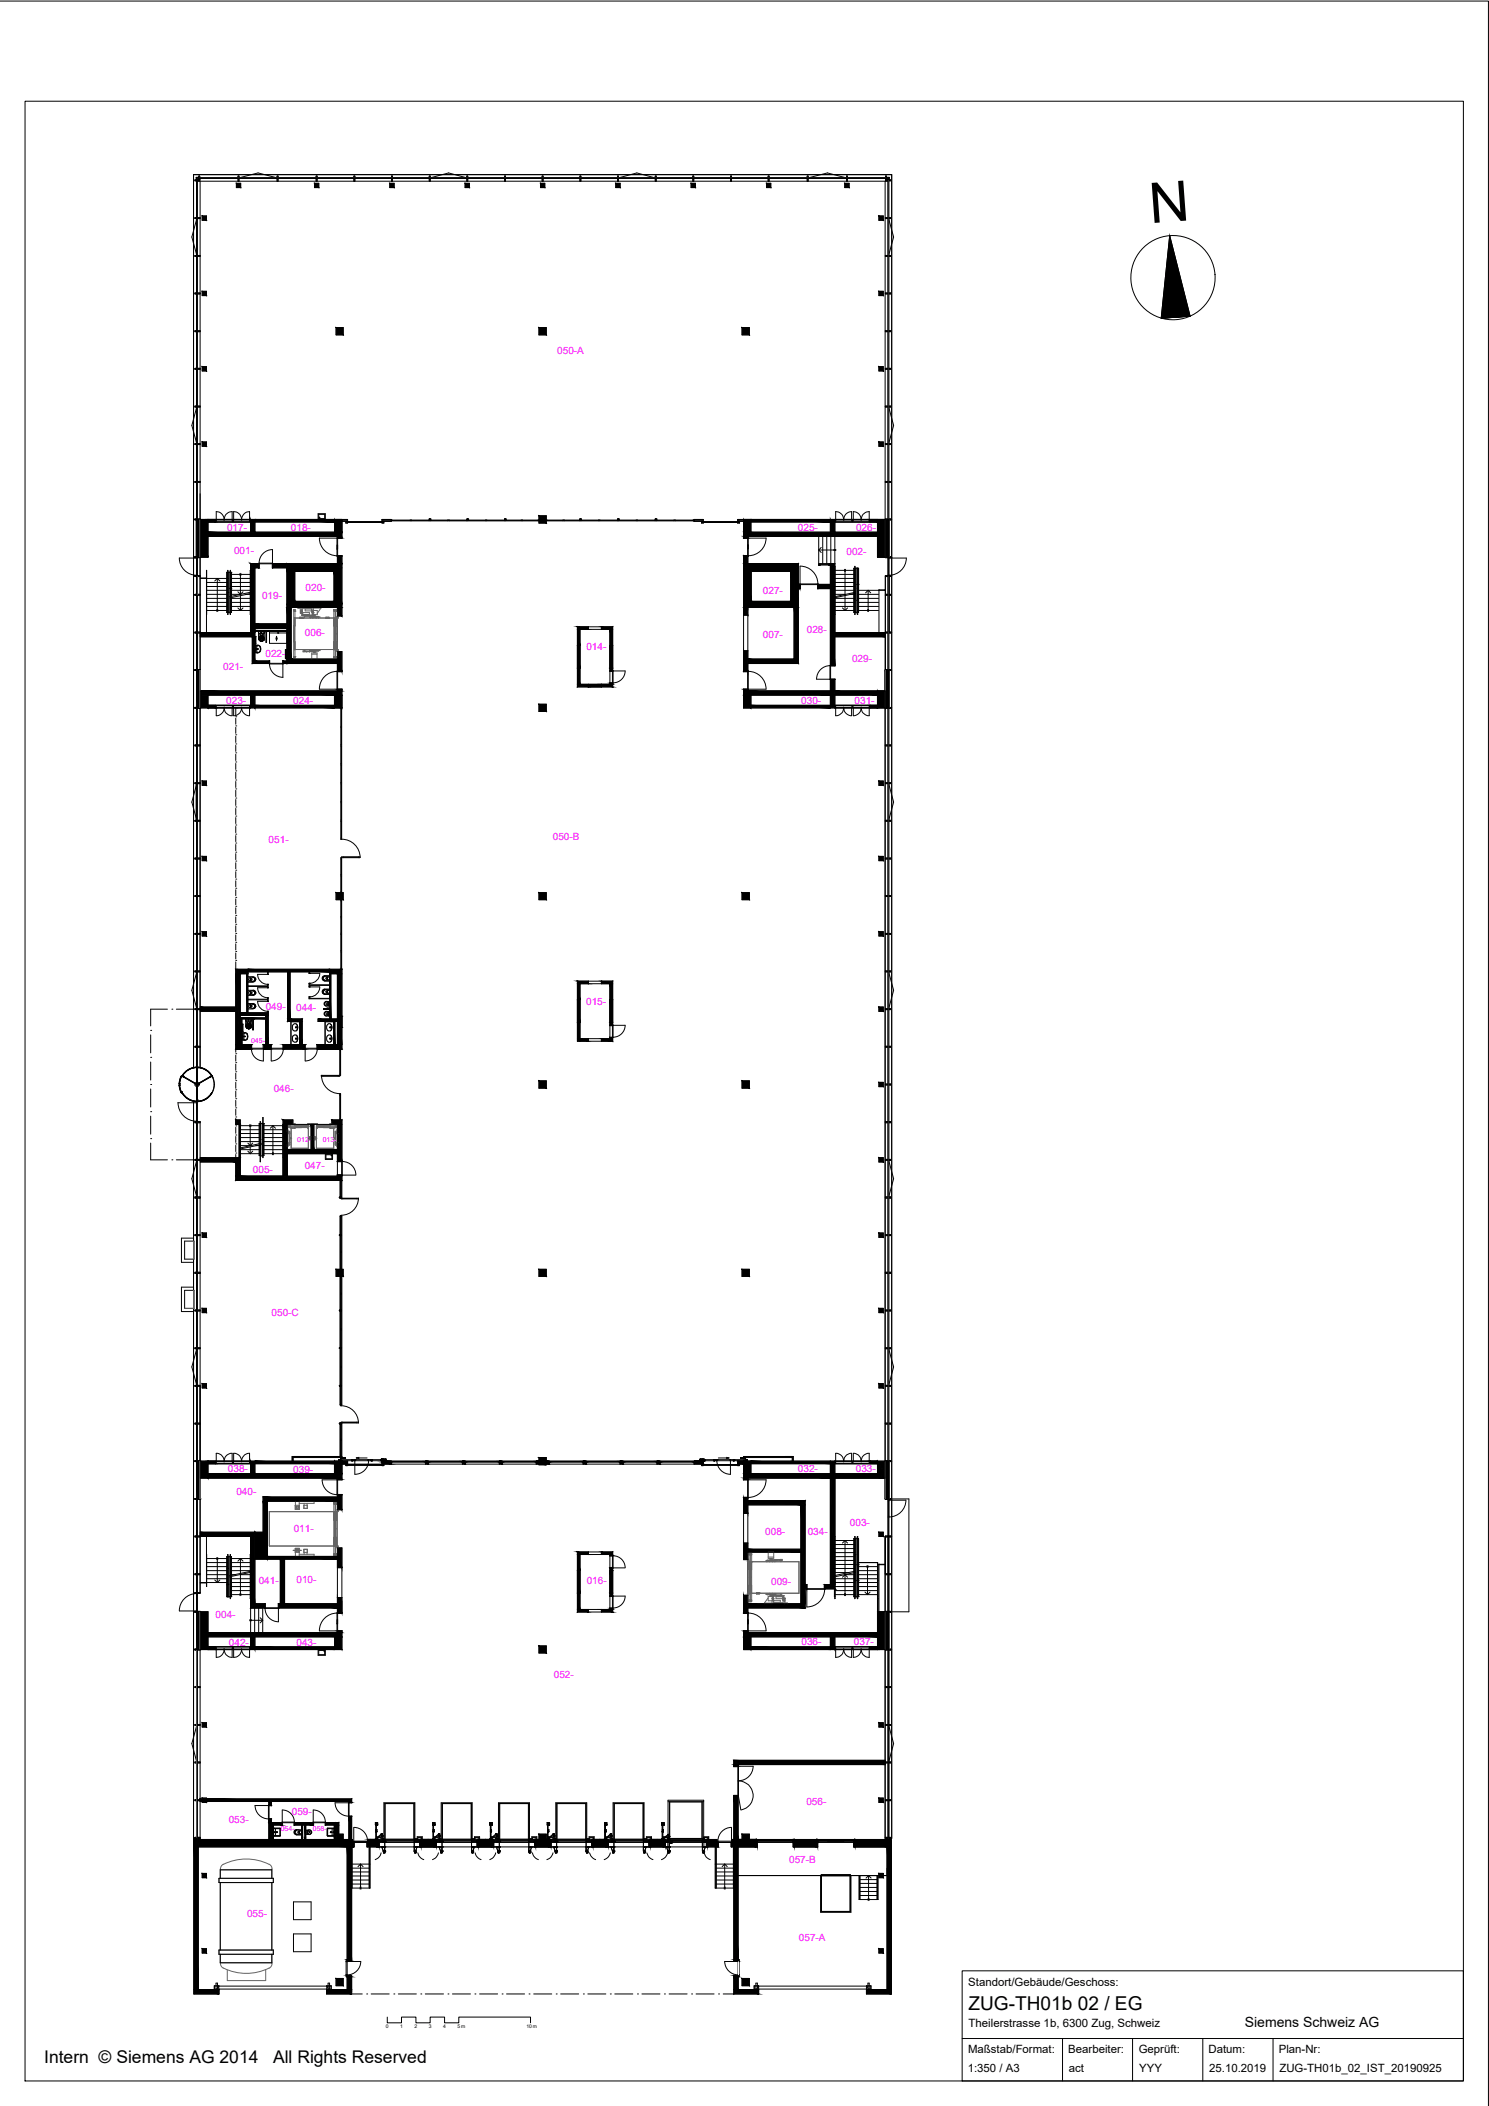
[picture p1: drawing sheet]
<svg xmlns="http://www.w3.org/2000/svg" width="297mm" height="420mm" viewBox="0 0 297 420" stroke-linecap="round" stroke-linejoin="round" font-family="sans-serif">
<defs><g id="words">
<text font-size="11.2" x="229.5" y="44.5" transform="rotate(-4 229.5 44.5)">N</text>
<text font-size="3.8" x="193.2" y="401.1">ZUG-TH01b 02 / EG</text>
<g font-size="3.5">
<text x="8.8" y="411.6">Intern © Siemens AG 2014</text>
<text x="54.5" y="411.6">All Rights Reserved</text>
</g>
<text font-size="2.8" x="248.3" y="404.4">Siemens Schweiz AG</text>
<g font-size="2.3">
<text x="193.2" y="396.2">Standort/Gebäude/Geschoss:</text>
<text x="193.2" y="404.5">Theilerstrasse 1b, 6300 Zug, Schweiz</text>
<text x="193" y="413.5">1:350 / A3</text>
<text x="193.1" y="409.7">Maßstab/Format:</text>
<text x="213.1" y="409.6">Bearbeiter:</text>
<text x="213.2" y="413.4">act</text>
<text x="227.2" y="409.7">Geprüft:</text>
<text x="227.2" y="413.4">YYY</text>
<text x="241.1" y="409.6">Datum:</text>
<text x="241.2" y="413.4">25.10.2019</text>
<text x="255.1" y="409.6">Plan-Nr:</text>
<text x="255.2" y="413.5">ZUG-TH01b_02_IST_20190925</text>
</g>
<g font-size="2" fill="#f0f">
<text x="111.2" y="70.7">050-A</text>
<text x="45.3" y="106">017-</text>
<text x="58" y="105.9">018-</text>
<text x="159.2" y="105.9">025-</text>
<text x="170.8" y="105.9">026-</text>
<text x="46.7" y="110.4">001-</text>
<text x="168.9" y="110.7">002-</text>
<text x="52.3" y="119.5">019-</text>
<text x="61" y="117.9">020-</text>
<text x="152.2" y="118.4">027-</text>
<text x="53" y="131.1">022-</text>
<text x="60.8" y="127">006-</text>
<text x="117" y="129.7">014-</text>
<text x="152.2" y="127.3">007-</text>
<text x="161" y="126.2">028-</text>
<text x="170" y="132">029-</text>
<text x="44.5" y="133.6">021-</text>
<text x="45.1" y="140.5">023-</text>
<text x="58.5" y="140.4">024-</text>
<text x="159.9" y="140.5">030-</text>
<text x="170.5" y="140.5">031-</text>
<text x="110.3" y="167.7">050-B</text>
<text x="53.6" y="168.2">051-</text>
<text x="53" y="201.5">049-</text>
<text x="59.1" y="201.8">044-</text>
<text x="116.9" y="200.5">015-</text>
<text x="54.6" y="217.9">046-</text>
<text x="50.5" y="234">005-</text>
<text x="60.8" y="233.3">047-</text>
<text x="54.2" y="262.6">050-C</text>
<text x="45.5" y="293.7">038-</text>
<text x="58.5" y="293.8">039-</text>
<text x="159.2" y="293.7">032-</text>
<text x="170.7" y="293.8">033-</text>
<text x="47.2" y="298.2">040-</text>
<text x="58.6" y="305.6">011-</text>
<text x="169.5" y="304.4">003-</text>
<text x="152.7" y="306.2">008-</text>
<text x="161.1" y="306.2">034-</text>
<text x="51.6" y="316.1">041-</text>
<text x="59.1" y="315.8">010-</text>
<text x="117.1" y="316">016-</text>
<text x="153.8" y="316.2">009-</text>
<text x="43" y="322.8">004-</text>
<text x="45.7" y="328.3">042-</text>
<text x="59.1" y="328.4">043-</text>
<text x="159.9" y="328.3">036-</text>
<text x="170.3" y="328.3">037-</text>
<text x="110.5" y="334.8">052-</text>
<text x="45.6" y="363.6">053-</text>
<text x="58.2" y="362">059-</text>
<text x="160.9" y="360.2">056-</text>
<text x="157.4" y="371.6">057-B</text>
<text x="49.3" y="382.4">055-</text>
<text x="159.4" y="387.2">057-A</text>
</g>
<g font-size="1.4" fill="#f0f">
<text x="50.1" y="208.1">045-</text>
<text x="59.3" y="227.8">012-</text>
<text x="64.4" y="227.8">013-</text>
<text x="56" y="365.3">054-</text>
<text x="62.4" y="365.3">058-</text>
</g>
<g font-size="1">
<text x="77" y="404.7">0</text>
<text x="79.8" y="404.7">1</text>
<text x="82.7" y="404.7">2</text>
<text x="85.6" y="404.7">3</text>
<text x="88.4" y="404.7">4</text>
<text x="91.3" y="404.7">5m</text>
<text x="105" y="404.7">10m</text>
</g>
</g></defs>
<!-- layer: A_Treppen+Lift -->
<g fill="none" stroke="#000" stroke-width=".2">
<path d="M39.4 115h.5M40 115.3v.1M41.1 115.3v.1M41.2 115.3l-1.2 .1h5.6M41.2 117.8h4.2M41.2 116.2h4.2M41.2 117h4.2M41.2 118.6h4.2M41.2 119.4h4.2M43.3 115.4v6.4M43.3 115.4l-.5 .5M43.3 115.4l.6 .5"/>
<path d="M45.3 114.2h.1M45.3 118.2h.1M45.3 114.2h.3M45.3 118.2h.3M45.5 114.2h.1M45.5 118.2h.1M45.5 114.2l.1 8h-.4v-8h.1v8M45.5 114.1h.4M45.8 117.3h.1M45.8 114.2h.3M45.8 117.4h.3M45.9 114.2h.1"/>
<path d="M45.9 117.4h.1M45.9 114.2l-.1 4.8 .2-5.2v5.2M46 117.8h3.9M46 119.3v3.3l-.1-.3h-.4l-.1 .3v-8.8l.1 8.4M46 115.4h3.9M46 116.2h3.9M46 117h3.9M46 118.6h2M46 119.4h3.9M46 114.6h3.9M46.1 114.2h.1M46.1 117.4h.1"/>
<path d="M46.1 114.2h.1v4.8h-.1zM47.5 118.1l.5 .5M47.9 114.4v.4M48 114.6v4M48 118.8v3M48 114.4v.4M48.5 118.1l-.5 .5M49 118.6h.9M49.9 118.4l.1 7.8h-8.8v-12.4v8.8M50 113.8l-.1 4.4M50 118.4l-4.2 .9M50 118.2l-4.2 .8"/>
<path d="M163.3 107h3.2v5.4h-3.2zM163.3 112.5h.3v.3h-.3zM163.3 109.7l.5 .5M163.3 109.7h3.2M163.3 112.7h2.3M163.3 112.6h2.3M163.4 112.6v.1M163.8 109.2l-.5 .5M164.1 107v5.4M164.9 107v5.4M165.3 112.5h.3v.3h-.3zM165.6 112.6v.1"/>
<path d="M165.7 107v5.4M166.3 109.6h.5M166.3 109.8h.5M166.5 113l.1 6M166.6 117.8h3.9M166.6 115.4h3.9M166.6 113.8h3.9M166.6 116.2h3.9M166.6 117h3.9M166.6 118.6h2M166.6 119.4h3.9M166.6 114.6h3.9"/>
<path d="M168.5 113.6v.4M168.6 113.8v8M168.7 113.6v.4M169.7 118.6h.8M170.3 113.4h.1v4.8h-.1zM170.4 113.5h.3M170.4 113.4h.2M170.5 118.2v-5.2l.1 5.2h.1M170.6 113.3h.5v9.3l-.1-.3h-.4l-.1 .3v-4.2M170.6 113.4h.1v4.8M170.7 118.4v3.8h-.4v-3.8h.1v3.8M170.7 118.4h-.1v3.8"/>
<path d="M170.7 118.4l-4.2 .9M170.7 118.2l-4.2 .8M170.9 117.3h.1M170.9 119.8h.3M170.9 113.5h.3M170.9 116.6h.1M170.9 116.6h.3M171 116.6h.1M171 113.4h.2M171.1 117.8l5.4-.1h-1.2v8.5h-8.8l.1-6.9M171.1 118.6h4.2M171.1 119.4h4.2"/>
<path d="M171.2 116.6h.1M171.2 117.3h.1M173.2 117.8l.5 .5M173.2 117.8l-.5 .5M173.2 117.8v4M175.4 117.7v.1M41.2 121h4.2M41.2 121.8h4.2M41.2 120.2h4.2M43.3 121.6v.4M43.4 121.6v.4M45.3 122.1h.3"/>
<path d="M45.8 122.1h.3M45.9 122.2l-.1-2.9v2.9h.4v-3h-.1v3M46 121h3.9M46 121.8h3.9M46 120.2h3.9M47.5 121.3l.5 .5M48.5 121.3l-.5 .5M166.6 121h3.9M166.6 121.8h3.9M166.6 120.2h3.9M168.1 121.3l.5 .5M169.1 121.3l-.5 .5"/>
<path d="M170.4 122.1h.3M170.9 122.1h.3M171 122.2l-.1-8.8v8.8h.4v-8.8l-.1 8.8M171.1 121h4.2M171.1 121.8h4.2M171.1 120.2h4.2M173.1 121.6v.4M173.3 121.6v.4M48 225.4h3.9M48 226.1h3.9M48 227.8h3.9M48 228.6h1.9"/>
<path d="M48 230.2h3.9M48 229.4h3.9M48 226.9h3.9M49.4 229.7l.5 .5M49.4 228l.5 .6M49.8 224.4v.4M49.9 224.6v4M49.9 228.8v1.4M50 224.4v.4M50.4 229.7l-.5 .5M50.4 228l-.5 .6M51 228.6h.9"/>
<path d="M51.8 224.2h.1M51.8 224.2v4h-.1v-4h.3v3.9l-.1-4.3v4.3M51.8 230.5v-2.1h-.1v2.1h.3v-2.2l-.1 2.2M51.8 230.5h.2M51.8 227.4h.2M51.8 227.3h.2M51.9 228.4v3.4v-1.2h.5v.4M51.9 224.6h-3.9v7.2M51.9 224.2h.1M51.9 224.1h.5M52.2 228.1l-4.3 .9M52.2 228.3l-4.3 .9"/>
<path d="M52.3 224.2h.4v6.3h-.4zM52.3 230.5h.3M52.3 227.4h.3M52.3 227.3h.3M52.4 224.2h.1M52.4 230.5l.1-7.5v8M52.5 224.6h3.9M52.5 225.4h3.9M52.5 226.1h3.9M52.5 227.8h3.9M52.5 228.6h3.9M52.5 230.2h3.9"/>
<path d="M52.5 229.4h3.9M52.5 226.9h3.9M52.6 224.2h.1M52.6 224.2v6.3M54.4 230v.4M54.4 224.6l-.5 .5M54.4 224.6l.5 .5M54.4 224.6v5.6M54.5 230v.4M56.4 224.4v6.6M56.5 231v3.7h-8.6v-2.9M176.6 294.9h-10.1l.1 19.4"/>
<path d="M40 315.7v.1M41.1 315.7v.1M41.2 310.1v6.4v-10h8.8l-.1 7M41.2 315h4.2M41.2 314.2h4.2M41.2 313.4h4.2M41.2 312.5h4.2M41.2 311.7h4.2M41.2 310.9h4.2M42.8 315.2l.5 .5M43.3 310.7v.5M43.3 310.9v4.8"/>
<path d="M43.4 310.7v.5M43.9 315.2l-.6 .5M45.2 316.2h.1M45.2 310.6h.4v7.9l-.4 .1zM45.3 318.5h.1M45.3 316.1h.1M45.3 312.9h.3M45.3 310.6h.3M45.3 316.1h.3M45.3 310.6v8M45.4 315.7h-5.4l1.2 .1M45.5 318.5h.1"/>
<path d="M45.5 316.1h.1M45.5 316.2h.1M45.5 310.6v8M45.8 310.6h.3M45.9 318.5h.1M45.9 310.6l-.1 3.8v-3.8h.4v3.7h-.1v-3.7M46 315.7h3.9M46 314.3v-4.2l-.1 .4h-.4l-.1-.4v8.5h.5M46 314.6l-.1 4.3-.1-4.3v3.9l.4 .1v-4.1h-.1v4.1M46 318.1h3.9M46 317.3h3.9M46 316.5h3.9"/>
<path d="M46 315h3.9M46 314.2h.9M46 313.4h3.9M46 312.5h3.9M46 311.7h3.9M46 310.9h3.9M46.1 318.5h.1M47.9 317.9v.4M48 314.2h1.9M48 310.9l.5 .5M48 310.9l-.5 .5M48 310.9v7.2"/>
<path d="M48 317.9v.4M49.9 313.7l.1 5.2M50 313.7l-4.2 .9M50 313.5l-4.2 .9M166.5 317.1h.1M166.5 317v1.5M166.6 315.7h3.9M166.6 314.6v4.3l-.1-1.9M166.6 312.9h3.9M166.6 310.6h3.9M166.6 312.1h3.9M166.6 318.1h3.9"/>
<path d="M166.6 317.3h3.9M166.6 316.5h3.9M166.6 315h3.9M166.6 313.7h2.7M166.6 311.3h3.9M166.6 309.8h3.9M166.6 308.9h3.9M166.6 308.1h3.9M166.6 307.3h3.9M168.5 317.9v.4M168.6 314.2h1.9M168.6 307.3l-.5 .5"/>
<path d="M168.6 307.3l.5 .5M168.6 307.3v6.6M168.6 314.2v3.9M168.6 314.2l-.5 .5M168.6 314.2l.5 .5M168.7 317.9v.4M170.4 318.5h.1M170.4 315.3h.1M170.4 310.1h.1M170.4 307v6.5h-.1v-6.5h.4v6.5h-.1v-6.5M170.4 307h.3M170.4 310.1h.3"/>
<path d="M170.4 315.3h.3M170.6 318.5h.1M170.6 315.3h.1M170.6 310.1h.1M170.6 318.6h.4M170.7 313.7v4.8l-.4 .1v-4.8l.1-.1v4.9M170.7 313.7h-.1v5.2l-.1-5.2M170.7 313.4l-4.2 .9M170.7 313.7l-4.2 .9M170.9 307h.4v11.6h-.4zM170.9 307h.3M170.9 312.2h.1"/>
<path d="M170.9 312.2h.3M170.9 315.3h.3M170.9 315.3h.1M171 318.5h.1M171 315.3h.1M171 312.2h.1M171 307l.1 11.9v-12.4l-.1 .4h-.4l-.1-.4v7M171.1 315.7h3.9M171.1 311.7h4v9.8l.1-9.4M171.1 318.1h3.9M171.1 317.3h3.9M171.1 316.5h3.9"/>
<path d="M171.1 315h3.9M171.1 314.2h3.9M171.1 313.4h3.9M171.1 312.5h3.9M171.2 318.5h.1M171.2 315.3h.1M171.2 312.2h.1M171.2 307v11.6M172.6 317.6l.5 .5M173 312.3v.5M173.1 312.5v5.6M173.1 312.3v.5"/>
<path d="M173.6 317.6l-.5 .5M175 311.7v9.9M175.1 312.1h1.4l-1.2 .1M175.1 318.9h.1M175.1 319h.1M175.1 318.4h.1M175.1 312.2h.1M175.1 315.3h.1M175.3 312.1v9.5h1.3M175.4 312.1v.1M49.8 323.2h.4M49.8 323.3h.4"/>
<path d="M50 320.8h2.4v4.9h-2.4zM50 323.3h2.4M50.8 320.8v4.9M51.6 320.8v4.9M51.9 322.7l.5 .6M52.4 323.3l-.5 .5M175.1 321.5h.1M76.8 359.8h5.7v7.1h-5.7zM88.3 359.8h5.7v7.1h-5.7zM99.7 359.8h5.7v7.1h-5.7zM111.1 359.8h5.7v7.1h-5.7zM122.6 359.8h5.7v7.1h-5.7z"/>
<path d="M133.6 359.5h6.4v7.3h-6.4zM70.2 371.9h3.5M70.2 368.5v8.2h3.5v-8.2M70.2 374.3h3.5M70.2 373.5h3.5M70.2 375.1h3.5M70.2 372.7h3.5M70.2 375.9h3.5M70.2 368.5v8.2M71.8 376.5v.4M71.9 371.9v4.8M71.9 371.9l-.5 .5"/>
<path d="M71.9 371.9l.5 .5M72 376.5v.4M73.7 371.9h.1M73.7 368.5l.1 8.2zM142.7 371.9h3.6M142.8 368.5v8.2M142.9 374.3h3.4M142.9 373.5h3.4M142.9 375.1h3.4M142.9 372.7h3.4M142.9 375.9h3.4M142.9 368.5v8.2"/>
<path d="M144.5 376.5v.4M144.6 371.9v4.8M144.6 371.9l.5 .5M144.6 371.9l-.5 .5M144.7 376.5v.4M146.3 368.5v8.2h-3.6v-8.2h.1v8.2M163.7 374.2v7.3h6.1v-7.3M163.8 374h5.8v7.4h-5.8zM163.8 374.1h5.8M163.9 374.2h5.7v7.1h-5.7zM171.4 374.2v4.8zM171.5 374.2v4.8h3.7v-4.8h-.2v4.8"/>
<path d="M171.5 376.6h3.5M171.5 375.8h3.5M171.5 377.4h3.5M171.5 375h3.5M171.5 378.2h3.5M173.2 378.8v.4M173.3 374.2v4.8M173.3 374.2l.5 .5M173.3 374.2l-.5 .5M173.4 378.8v.4M175 374.2v4.8M175.3 374.2v-.4h.9v.4"/>
<path d="M177 372.7v1.5h-29.8"/>
</g>
<!-- layer: A_Tueren -->
<g fill="none" stroke="#000" stroke-width=".2">
<path d="M43 103.6h7M43 103.8h7M43.1 103.6v.2M44.7 103.6a1.58 1.58 0 0 0-1.6-1.5v2h-.1M44.7 103.6a1.58 1.58 0 0 1 1.6-1.5l.1 2h.2v-.3M44.7 103.6v.2M46.6 103.8v-1.7a1.52 1.52 0 0 1 1.6 1.7M48.2 103.8a1.59 1.59 0 0 1 1.6-1.7v2h.2M49.8 103.6v.2M51.7 112.4h-.1v.9h.1v-.8M54.4 112.4h-2.7v.1l2.7-.1M54.4 109.7v2.8"/>
<path d="M54.4 109.6a2.69 2.69 0 0 0-2.7 2.7M54.4 112.4v.9l-.1-.8M67.3 107.4v3.5M67.3 107.3h.9l-1 .1v3.5h.2M67.4 110.8h.8v.2h-.9M69 104h.3v.3l-.3 .1zM69.3 104.1h.1M69.3 104.2h.1M69.3 104.2h6.9M69.3 104.1h6.9M76.2 104.1v-.1h.4v.4h-.4v-.2M76.2 104.1h.1"/>
<path d="M76.2 104.2h.1M76.2 104v.3M76.5 104v.3M140.3 104.1h.1M140.3 104.2h.1M140.3 104.2h6.9M140.3 104.1v.1M140.3 104.1h6.9M140.3 104.1v-.1h-.3v.4l.3-.2M147.2 104h.3v.4h-.3zM147.2 104.1h.1M147.2 104.2h.1"/>
<path d="M147.5 104v.3M149.1 110.8h-.8v.2l.9-.1M149.1 107.4v3.5h.2v-3.5M149.2 107.4l-.9-.1 4.5 .1M152.8 107.3a3.5 3.5 0 0 1-3.5 3.6M159.6 116.5v1h.1v-.9M159.6 112.9v3.7h3.6M159.6 116.5h3.6M159.6 112.9a3.5 3.5 0 0 1 3.6 3.6M163.2 116.5v1v-1M166.5 103.6h7.1M166.5 103.8h7.1"/>
<path d="M168.3 103.6a1.58 1.58 0 0 1 1.6-1.5v1.7M168.3 103.6a1.58 1.58 0 0 0-1.6-1.5v2h-.2M168.3 103.6v.2M169.9 103.6v.2M170 103.8v.3h.1v-.3M170.2 103.6v.2M171.8 103.6a1.58 1.58 0 0 1 1.6-1.5v2h.2M171.8 103.6a1.58 1.58 0 0 0-1.6-1.5v1.7M171.8 103.6v.2M53.8 132.4a2.69 2.69 0 0 0 2.7 2.7M53.8 132.5h2.6M53.8 132.3l-.1-.5 .1 .6"/>
<path d="M56.4 132.4h.2l-.1-.6h-.1v3.3M56.4 132.3h-2.6v.2M67.2 133.9v3.6M67.2 133.9h.2M67.2 133.9a3.5 3.5 0 0 0-3.5 3.6h3.7M67.3 133.9v3.7v-.1M67.3 133.9h.9v.1h-.8M67.4 137.5h.8h-.9M120 136.5h1.7M121.7 133.8v2.5M122.2 133.8h-.6v.1h.6M122.2 133.8l.1 .1"/>
<path d="M122.2 133.8h.1M122.2 136.4h.1M122.3 136.3v.1M122.3 133.9v2.4l-.7-.1 .6 .1M124.7 133.9h-2.5v2.4M124.7 133.8a2.39 2.39 0 0 1-2.4 2.4M149.1 133.9a3.5 3.5 0 0 1 3.7 3.6h-3.7zM149.1 137.5h-.8l.9 .1v-.1M149.2 133.9h-.9v.1h.8M149.3 133.9v3.6M163.5 133.8a2.69 2.69 0 0 1 2.2-1v2.7h-2.8l.1-.6zM165.6 132.8v2.7"/>
<path d="M165.6 135.5v.1M165.6 135.6h.1M165.6 132.7h.1M165.7 132.8h.9v.1h-.9M165.7 132.7l-.1 .1M165.7 135.5l.9 .1h-.9M43 140.8h.1v2a1.58 1.58 0 0 0 1.6-1.6M43 141.2h7M43 141.1h7M43.1 141.1v.1M44.7 141.1v.1M46.6 141.1v-.3h-.2l-.1 2a1.65 1.65 0 0 1-1.6-1.6"/>
<path d="M46.6 141.1v1.7a1.52 1.52 0 0 0 1.6-1.7M49.8 141.1v.1M50 140.8h-.2v2a1.59 1.59 0 0 1-1.6-1.7M166.5 140.8h.2v2a1.65 1.65 0 0 0 1.6-1.6M166.5 141.2h7.1M166.5 141.1h7.1M168.3 141.1v.1M169.9 141.1v1.7a1.58 1.58 0 0 1-1.6-1.6M169.9 141.1v.1M170 141.1v-.3h.1v.3M170.2 141.1v.1M170.2 141.1v1.7a1.58 1.58 0 0 0 1.6-1.6"/>
<path d="M171.8 141.1v.1M173.6 140.8h-.2v2a1.65 1.65 0 0 1-1.6-1.6M50.2 209.3a2.39 2.39 0 0 0 2.4 2.4M50.2 209.1v-.7h-.2v.9h2.7v-.9h-.2v3.3M52.5 209.1h-2.3v.2M54.1 209.1v-.7h-.2v.9h2.7v-.9h-.2v.7M56.5 209.3a2.39 2.39 0 0 1-2.4 2.4v-2.6h2.4v.2M60.9 209.1h2.3v.2M63.2 209.1v-.7h.2v.9h-2.7v-.9h.2v3.3a2.39 2.39 0 0 0 2.4-2.4M121.7 204.5v2.5M122.2 206.9l-.6 .1h.6M122.2 204.5h-.6v.1h.6"/>
<path d="M122.2 204.5l.1 .1M122.2 204.5h.1M122.2 207.1h.1M122.3 207v.1M122.3 204.6v2.4h-.1v-2.4h2.5M124.7 204.5a2.39 2.39 0 0 1-2.4 2.4M67.3 231.7v2.8M68.2 234.4h-.9v.1h.9M68.2 234.4h2.8M68.2 231.7l-.9 .1 1-.1v2.7M68.2 231.7v2.7M68.3 231.7a2.69 2.69 0 0 1 2.7 2.7"/>
<path d="M43 291.5h7M43 291.6h7M43.1 291.5v.1M44.7 291.5a1.58 1.58 0 0 0-1.6-1.6v2h-.1M44.7 291.5a1.58 1.58 0 0 1 1.6-1.6l.1 2h.2v-.3M44.7 291.5v.1M46.6 291.6v-1.7a1.52 1.52 0 0 1 1.6 1.7M48.2 291.6a1.59 1.59 0 0 1 1.6-1.7v2h.2M49.8 291.5v.1M58.5 290.6h1.4M64.3 295.2a2.98 2.98 0 0 0 2.9 3M64.3 295.2h3.1l-.1 3"/>
<path d="M67.2 295.2v3M67.2 298.2h.2M67.3 295.2v-.1h.9v.2h-.8M67.4 298.2h.8h-.9M67.6 291.5h.1M67.6 291.2h.1M67.6 291.2h8.9M67.6 291.5h.3M67.6 291.2v.3M67.7 291.5h.1M67.7 291.2h.1M67.7 291.3h.1"/>
<path d="M67.7 291.4h.1M67.7 291.4h8.8M67.7 291.2v.3M67.7 291.3v.1M67.8 291.2h.1M67.8 291.3h.1M67.8 291.4h.1M67.8 291.2v.1M67.8 291.5h.1M67.9 291.5h.1M67.9 291.5h.3M67.9 290.9h.8"/>
<path d="M67.9 290.8v.1M67.9 290.9h.1M68 290.8h-9.5v.7h-.2v-.9h9.9v.4M68 291.5h.1M68 291.2v.3M68.1 291h.1M68.1 290.9v.1M68.1 290.9h.1M68.1 291.5h.1M68.1 290.9l.1 .1M68.2 291h.1M68.2 290.9h.1"/>
<path d="M68.2 290.9l.5 .1M68.2 290.9h-.1M68.5 290.9l.2 .1M68.7 291h.1M68.7 290.9h.1M69.3 292.3h.1M69.3 292.2h6.9M69.3 292.2h.1M69.3 292.1v.3h-.3v-.3h7.5v.3M70.1 291.3h.1M70.1 291.3v.1M70.2 291.2h.1"/>
<path d="M70.2 291.3h.1M70.2 291.4h.1M70.2 291.2v.1M70.8 291.2v2.9M70.8 291.2v.2M70.9 291.2h.1M71.1 290.9h2.1M71.1 290.9l.5 .1M71.6 290.7l-.5 .2M73.4 291.2h.1M73.4 291.2v.2M73.5 291.2a2.67 2.67 0 0 1-2.7 2.9"/>
<path d="M74 291.3h.1M74 291.4h.1M74.1 291.2h.1M74.1 291.3h.1M74.1 291.2l-.1 .2M74.1 291.4h.1M74.1 291.2v.1M76 291.2h.1M76 291.4h.1M76.1 291.1h.1M76.2 291.4h.1M76.2 292.1v.3h.4v-.3"/>
<path d="M76.2 291.2h.1M76.2 292.2h.1M76.2 292.3h.1M76.2 292.1v.3M76.3 291.1h.1M76.3 291.2h.1M76.3 291.5h.5M76.3 291.1h.5M76.3 291.5h.2M76.3 291.1v.1M76.3 291.5h.1M76.4 291.5h.1"/>
<path d="M76.4 291.2h.1M76.4 291.3h.1M76.4 291.4h.1M76.4 291.3v.1M76.5 291.5h.1M76.5 291.2h.1M76.5 291.3h.1M76.5 291.4h.1M76.5 291.2v.2M76.5 291.2v.3M76.5 291.1h.1M76.5 291.1v.4"/>
<path d="M76.8 291.1h.1M76.8 291.5h.1M76.8 291.2h.1M76.8 291.1v.4M139.7 291.1h.1M139.7 291.5h.1M139.7 291.2h.1M139.7 291.1h.5M139.7 291.1v.4M140 292.1h.3v.3h-.3zM140 291.2h.1M140 291.5h.1"/>
<path d="M140 291.1h.1M140 291.2h8.9M140 291.5h.2M140 291.1v.4M140 291.3h.1M140 291.2v.3M140.1 291.3h.1M140.1 291.4h.1M140.1 291.2h.1M140.1 291.2v.2M140.2 291.5h.1M140.2 291.2h.1"/>
<path d="M140.2 291.1h.1M140.2 291.5h-.5M140.2 291.1v.1M140.3 291.2h.1M140.3 292.3h.1M140.3 291.4h.1M140.3 292.2h6.9M140.3 292.2v.1M140.4 291.1h.1M140.4 291.1l-.1 .1M140.5 291.4h.1M140.5 291.2h.1"/>
<path d="M142.4 291.4h.1M142.4 291.2h.1M142.4 291.3h.1M142.4 291.2v.1M142.5 291.4h.1M142.5 291.3h.1M142.5 291.2h.1M142.5 291.3v.1M142.5 291.2l-.1 .1M143 291.2a2.74 2.74 0 0 0 2.7 2.9v-2.9M143 291.2v.2M143.1 291.2h.1"/>
<path d="M143.3 290.9h2.1M144.9 290.7l.5 .2M145.4 290.9l-.5 .1M145.6 291.2h.1M145.7 291.2v.2M146.3 291.4h.1M146.3 291.2h.1M146.3 291.2v.1M146.3 291.3h.1M146.3 291.2v.2M146.4 291.4h.1M146.4 291.3h.1"/>
<path d="M147.2 291.5h1.5M147.2 292.2h.1M147.2 292.1h.3v.3h-.3zM147.2 292.3h.1M147.5 292.1v.3M147.8 291h.1M147.8 290.9h.1M147.8 290.9h.5M147.8 290.9v.1M148 290.9l-.2 .1M148.3 290.9h.1M148.3 290.9v-.3h9.9v.9"/>
<path d="M148.3 290.8h9.7v.7M148.3 290.9l.1 .1M148.4 290.9h.1M148.4 291h.1M148.4 291.5h.1M148.4 290.8v-.2h9.8v.9M148.4 290.9v.1M148.4 290.9h-.1M148.5 291.5h.1M148.5 291.5h-.1M148.5 291.2v.3M148.5 290.9h.1"/>
<path d="M148.6 291.5h.1M148.6 290.8l-.8 .1M148.7 291.5h.1M148.7 291.5h.2M148.7 291.2h.1M148.7 291.3h.1M148.7 291.4h.1M148.7 291.2v.1M148.7 291.2l.1 .1M148.8 291.3h.1M148.8 291.4h.1M148.8 291.2v.2"/>
<path d="M148.8 291.5h.1M148.8 291.2h.1M148.8 291.4h-8.8M148.8 291.2v.3M149.1 298.7h-.8v.1h.9M149.2 295.2v-.1h-.9v.2h.8M149.3 295.2v3.6h-.2v-3.6h3.7M152.8 295.2a3.5 3.5 0 0 1-3.5 3.5M158.2 290.6v.9M166.5 291.5h7.1M166.5 291.6h7.1M168.3 291.5a1.58 1.58 0 0 1 1.6-1.6v1.7"/>
<path d="M168.3 291.5a1.58 1.58 0 0 0-1.6-1.6v2h-.2M168.3 291.5v.1M169.9 291.5v.1M170 291.6v.3h.1v-.3M170.2 291.5v.1M171.8 291.5a1.58 1.58 0 0 1 1.6-1.6v2h.2M171.8 291.5a1.58 1.58 0 0 0-1.6-1.6v1.7M171.8 291.5v.1M121.7 310.3v2.5M121.7 318.4v2.5M122.2 312.7h-.6v.1h.6M122.2 310.3h-.6l.6 .1"/>
<path d="M122.2 318.4h-.6v.1h.6M122.2 310.3l.1 .1M122.2 318.3l.1 .1M122.2 318.3h.1M122.2 312.9h.1M122.2 310.3h.1M122.3 312.8v.1M122.3 318.4v2.4h-.1v-2.4h2.5M122.3 312.8v-2.4h-.1v2.4h2.5M122.3 310.4a2.39 2.39 0 0 1 2.4 2.4M124.7 318.4a2.39 2.39 0 0 1-2.4 2.4M160.9 317h.1"/>
<path d="M161 316.9l-.1-.8 .1 .9M164.4 316.9v-.8h.1v1h-3.5M164.5 316.9h-3.5v3.7M164.5 317h.1a3.7 3.7 0 0 1-3.6 3.6M43 328.7h.1v2a1.58 1.58 0 0 0 1.6-1.6M43 329.1h7M43 329h7M43.1 329v.1M44.7 329v.1M46.6 329v-.3h-.2l-.1 2a1.65 1.65 0 0 1-1.6-1.6M46.6 329v1.7a1.52 1.52 0 0 0 1.6-1.7M49.8 329v.1"/>
<path d="M50 328.7h-.2v2a1.59 1.59 0 0 1-1.6-1.7M52.9 320.8h2.6l.1 2.8a2.69 2.69 0 0 1-2.7-2.7M52.9 320.9h2.6M52.9 320.8v.1M52.9 320.8l-.1-.9v.9M55.5 320.8v-.9h.1l.1 .9h-.2M67.2 321.8v3.6M67.2 321.8h.2M67.2 321.8a3.5 3.5 0 0 0-3.5 3.6h3.7M67.3 321.8v3.6M67.3 321.8h.9v.1h-.8M67.4 325.3l.8 .1h-.9"/>
<path d="M122.2 320.8l-.6 .1h.6M122.2 320.9h.1M122.3 320.8v.1M149.1 321.8a3.5 3.5 0 0 1 3.7 3.6h-3.7zM149.1 325.3l-.8 .1h.9M149.2 321.8h-.9v.1h.8M149.3 321.8v3.6M166.5 328.7h.2v2a1.65 1.65 0 0 0 1.6-1.6M166.5 329.1h7.1M166.5 329h7.1M168.3 329v.1M169.9 329v1.7a1.58 1.58 0 0 1-1.6-1.6"/>
<path d="M169.9 329v.1M170 329v-.3h.1v.3M170.2 329v.1M170.2 329v1.7a1.58 1.58 0 0 0 1.6-1.6M171.8 329v.1M173.6 328.7h-.2v2a1.65 1.65 0 0 1-1.6-1.6M66.8 359.6a2.69 2.69 0 0 0 2.7 2.7M66.8 359.7h2.8v2.6h-.1M69.5 359.7v2.6M69.6 359.5h.1M69.6 359.6h.6v.1h-.6M69.6 359.5v.2"/>
<path d="M133.3 359.5h7.1M133.6 359.5v7.3M140.1 359.5v7.3M147.2 355.3a2.93 2.93 0 0 1 3 2.6 2.93 2.93 0 0 1-2.4 3.2M147.2 358.2l-.9 .1 1-.1M147.3 352.4l-1-.1v.2h.9M147.3 358.2l.5 2.9M147.3 352.4v5.8h-.1v-5.8h3M150.2 352.4a2.9 2.9 0 0 1-2.9 2.9M50.9 360.2a2.69 2.69 0 0 0 2.7 2.7M50.9 360.2h2.8v2.7h-.1M53.6 360.2v2.7"/>
<path d="M53.6 362.9v.1M53.6 360.1h.1M53.6 363h.1M53.6 360.1h.6v.2h-.5M53.6 360.1v.1M53.7 362.8l.5 .1h-.6M56.3 363.6v.6v-.6M56.3 363.5h2.4M56.3 361.1a2.4 2.4 0 0 1 2.4 2.5h-2.4zM58.7 363.6l.1 .6h-.2v-.6M62.5 363.6l-.1 .6h.2v-.6M62.5 363.5h2.4"/>
<path d="M62.5 361.1a2.4 2.4 0 0 1 2.4 2.5h-2.4zM64.9 363.6v.6v-.6M69.6 362.3v.2M69.6 362.5h.1M69.6 362.3h.6v.1h-.6M70.1 367.6h71M70.1 367.4h5.5M70.1 367v1.5M70.3 367.3v.3M70.4 367.6v-.3h3.1v.3M70.6 364.6v2.9M70.6 364.6a2.73 2.73 0 0 1 2.7 2.7"/>
<path d="M70.6 367.6v.9M70.7 367.5v.1M73.2 367.5v1M73.3 367.3v.2M74 366.9v.7M74.5 367.4v.2M74.9 363.6h.1M74.9 364.1h.1M74.9 363.8h.1M74.9 366.9h.1M74.9 363.7h.1M74.9 364h.1"/>
<path d="M74.9 363.9h.1M74.9 366.8h.2v.2h-.2zM74.9 366.9h.2M74.9 363.6h.2M74.9 364v.1M74.9 363.6v.5M74.9 363.9h.2M74.9 363.8h.2M74.9 366.9l1.2-1.1 .1 .1-1.2 1zM75 363.6h.1M75 366.9h.1M75 365.1h.1"/>
<path d="M75 365.4h.1M75 363.9h.1M75 363.6v3.3M75 365.5h.1M75 366.8h.1M75 365v.1M75 366.8v.1M75 366.8l.1 .1M75 365l.1 .1M75.1 363.6h.1M75.1 366.9h.1M75.1 365.4h.1"/>
<path d="M75.1 365.1h.1M75.1 363.9h.1M75.1 364.1h.1M75.1 363.7h.1M75.1 363.6v3.3M75.1 364h.1M75.1 363.8h.1M75.1 363.6v.5M75.1 364v.1M75.2 364.1h.1M75.2 363.7h.1M75.2 363.7v.4"/>
<path d="M75.3 367.3h8.8M75.4 367.6h.1M75.4 367.3h.1M75.4 367h.1M75.4 367.1h8.6M75.4 366.9v.4M75.5 367.1h.1M75.5 367h.1M75.5 367l-.1-.1v.4M75.5 367.1v.1h8.4v-.1M75.6 367.2v.4M75.6 367.2v1.3"/>
<path d="M75.6 367.3v.3M76 365.9l.5 1.6M76 369.7l-.4 .8-.8 .5M76 365.9l.1 .1M76 365.9h.1M76.1 366h.1M76.1 365.9h.1M76.1 365.9h-.1M76.1 365.8h.1M76.1 365.9v.1M76.1 365.8l.1 .2M76.2 368.5h.1"/>
<path d="M76.2 366l.5 1.5M76.2 368.5l.3 .8M76.2 366.3h.1M76.3 367.4h.2v.1M76.3 367.4v.1M76.3 367.5h.6M76.3 367.5h.1M76.3 367.4h.1M76.3 368.4v.1M76.4 367.3h.1M76.4 367.6h.1M76.4 367.3v.1"/>
<path d="M76.4 367.5v.1M76.4 367.3l-.1 .1M76.4 367.5h.1M76.5 367.5h.1M76.5 367.3h.1M76.5 369.3v.3M76.5 367.3v.1M76.5 367.5v.1M76.5 369.3h.1M76.5 369.3h.3M76.5 369.3h.2M76.5 369.7h.1"/>
<path d="M76.5 369.6h.1M76.5 369.7h.2M76.5 369.6h.2M76.6 367.5h.1M76.6 367.4h.1M76.6 366.9v-7.2h6.2v7.2M76.6 368.4v.1M76.6 369.3v.4M76.6 366.8h-.4v-.4h-1.1v1M76.6 367.4h.3l-.1 .1M76.6 367.4l-.1 .1M76.6 367.3v.2"/>
<path d="M76.7 369.6h.1M76.7 369.7h.1M76.7 369.3h.1M76.7 367.5h-.2M76.7 367.4v.1M76.7 368.5h.1M76.7 367.3v.1M76.7 367.5h.1M76.7 368.5v1.1M76.7 369.4v.2M76.8 367.5h.1M76.8 369.3h.1"/>
<path d="M76.8 368.5h.1M76.8 367.3v2M76.8 367.3h.1M76.8 367.3v.1M76.8 367.5l-.4 .1M76.8 367.4h.1M76.8 366.9h5.7M82.6 369.3h.1M82.6 368.5h.1M82.6 367.3v2M82.6 369.3h.3M82.7 368.5h.1"/>
<path d="M82.7 369.3h.1M82.7 369.3h.2M82.7 368.5v1.1M82.7 369.5v.1M82.7 369.6h.1M82.7 369.7h.1M82.7 369.3v.3M82.7 369.7h.2M82.8 366.8h.4v-.4h1v1M82.8 368.4v.1M82.8 369.3v.4M82.8 369.7h.1"/>
<path d="M82.8 369.6h.1M82.8 369.3h.1M82.8 369.3v.3M82.9 369.6h.1M82.9 369.3h.1M82.9 369.3l-.1 .3M82.9 369.3v.3M83.1 368.4v.1M83.2 368.5h.1M83.2 368.5l-.3 .8M83.4 369.7l.4 .8 .7 .5M83.4 366.9v-.3h.7v1.9"/>
<path d="M83.7 367.3v.3M83.8 367.4h3.2M83.8 367.2v1.3M83.8 367.2v.1M83.9 367.1h.1M83.9 366.9l.1 .1M84 367.6h.1M84 367.3h.1M84 366.9v.4M84.1 367h2.6M84.8 367.4v.2M85.4 366.9v.7"/>
<path d="M86 367.4v.2M86.3 363.6h.1M86.3 364.1h.1M86.3 363.8h.1M86.3 366.9h.1M86.3 363.7h.1M86.3 364h.1M86.3 363.9h.1M86.3 367v-.2h.3v.2M86.3 363.6h.3M86.3 364v.1M86.3 363.9h.3"/>
<path d="M86.3 363.8h.3M86.3 363.6v.5M86.4 363.6h.1M86.4 366.9h.1M86.4 365.1h.1M86.4 365.4h.1M86.4 363.9h.1M86.4 363.6v3.3M86.4 365.5h.1M86.4 366.8h.1M86.4 365v.1M86.4 366.8v.1"/>
<path d="M86.4 365l.1 .1M86.4 366.8l.1 .1M86.5 363.6h.1M86.5 366.9h.1M86.5 365.4h.1M86.5 365.1h.1M86.5 363.9h.1M86.5 364.1h.1M86.5 363.7h.1M86.5 363.6v3.3M86.5 364h.1M86.6 364.1h.1"/>
<path d="M86.6 363.6h.1M86.6 363.8h.1M86.6 364h.1M86.6 366.9h.1M86.6 363.7h.1M86.6 363.9h.1M86.6 364v.1M86.6 363.6v.5M86.6 363.7v.4M86.7 367.3h8.8M86.8 366.9v.4M86.8 367.6h.1"/>
<path d="M86.8 367.3h.1M86.8 367h.1M86.8 367.1h8.6M86.9 367.1h.1M86.9 367h.1M86.9 366.9v.1M87 367.1v.5M87 367.2v1.3M87.1 367.3v.3M87.4 366.9v-.3h-.7v1.9M87.4 365.9l.6 1.6M87.5 369.7l-.5 .8-.7 .5"/>
<path d="M87.5 365.9v.1M87.5 365.9h.1M87.5 366h.1M87.5 365.8h.1M87.5 365.8l.1 .1-1.2 1M87.5 365.8v.2M87.5 365.8l-1.1 1.1M87.5 365.8l.1 .2M87.6 366.3h.1M87.6 368.5h.1M87.6 366l.5 1.5h-.1M87.6 368.5l.3 .8"/>
<path d="M87.7 366.3h.1M87.7 366.3h-.1M87.7 367.5h.1M87.7 367.4h.1M87.8 367.5h.1M87.8 367.4h.1M87.8 367.3v.3M87.8 368.4v.1M87.8 367.3h.1M87.8 367.6h.1M87.8 367.3v.1M87.8 367.5v.1"/>
<path d="M87.9 367.5h.1M87.9 367.3h.1M87.9 369.3h.3M87.9 369.3h.2M87.9 369.3v.3M87.9 367.3v.1M87.9 367.5v.1M87.9 369.3h.1M87.9 369.7h.1M87.9 369.6h.1M87.9 369.7h.2M87.9 369.6h.2"/>
<path d="M88 367.4h.1M88 369.6h.1M88 367.4v.1M88 369.3v.3M88 367.5h.1M88 366.8h-.4v-.4h-1.1v1M88 366.9v-7.2h6.2v7.2M88 368.4v.1M88 369.3v.4M88.1 367.5h.1M88.1 367.4h.2v.1h-.6v-.1h.2v.1M88.1 369.3v.3"/>
<path d="M88.1 369.6h.1M88.1 369.7h.1M88.1 369.3h.1M88.1 368.5h.1M88.1 367.4v.1M88.1 368.5v1M88.2 367.5h.1M88.2 367.3h.1M88.2 369.3h.1M88.2 368.5h.1M88.2 367.3v2M88.2 367.3v.1"/>
<path d="M88.2 367.5l-.4 .1M88.3 367.4h.1M88.3 367.5h.1M88.3 366.9h5.7M88.3 367.4v.1M94.1 369.3h.1M94.1 368.5h.1M94.1 367.3v2M94.1 369.3h.3M94.1 368.5v1.1M94.1 369.5v.1M94.1 369.6h.1"/>
<path d="M94.1 369.7h.1M94.1 369.7h.2M94.1 369.6h.2M94.1 369.3v.3M94.2 366.8h.5v-.4h1v1M94.2 368.4v.1M94.2 369.3v.4M94.3 369.7h.1M94.3 369.6h.1M94.3 369.3h.1M94.3 369.3v.3M94.4 369.3l-.1 .3"/>
<path d="M94.4 369.3h.1M94.5 368.4v.1M94.6 368.5h.1M94.6 368.5l-.2 .8M94.8 369.7l.4 .8 .8 .5M95.1 367.3v.3M95.2 367.4h3.3M95.2 367.2v1.3M95.2 367.2v.1M95.3 367.1h.1M95.3 367h.1M95.3 367l.1-.1v.4"/>
<path d="M95.3 367.1v.1h-8.3M95.4 367.6h.1M95.4 367.3h.1M95.5 367h2.6M96.3 367.4v.2M96.8 366.9v.7M97.4 367.4v.2M97.7 363.6h.1M97.7 364.1h.1M97.7 363.8h.1M97.7 366.9h.1M97.7 363.7h.1"/>
<path d="M97.7 364h.1M97.7 363.9h.1M97.7 367v-.2h.3v.2M97.7 366.9h.3M97.7 363.6h.3M97.7 364v.1M97.7 363.6v.5M97.7 363.9h.3M97.7 363.8h.3M97.8 363.6h.1M97.8 366.9h.1M97.8 365.1h.1"/>
<path d="M97.8 365.4h.1M97.8 363.9h.1M97.8 363.6v3.3M97.8 365.5h.1M97.9 363.9h.1M97.9 365.1h.1M97.9 365.5h.1M97.9 365.4h.1M97.9 366.8h.1M97.9 366.8l-.1 .1M97.9 366.8v.1M97.9 363.6h.1"/>
<path d="M97.9 366.9h.1M97.9 364.1h.1M97.9 363.7h.1M97.9 363.6v3.3M97.9 364h.1M97.9 366.9h-.1M97.9 365.4v.1M98 366.9h.1M98 364.1h.1M98 363.6h.1M98 363.8h.1M98 364h.1"/>
<path d="M98 363.7h.1M98 363.9h.1M98 364v.1M98 363.6v.5M98 363.7v.4M98.1 367.3h8.9M98.3 367.6h.1M98.3 367.3h.1M98.3 367h.1M98.3 367.1h8.5M98.3 366.9v.4M98.3 367.1h.1"/>
<path d="M98.3 367l-.1-.1v.4M98.4 367.1v.2M98.5 367.2v1.3M98.5 367.3v.3M98.8 365.9l.6 1.6M98.9 369.7l-.4 .8-.8 .5M98.9 365.9v.1M98.9 365.9h.1M98.9 366h.1M99 365.9h.1M99 366h.1M99 365.8h.1"/>
<path d="M99 365.8v.2M99 365.8l-1.2 1.1h.1M99 365.8l.1 .1-1.2 1M99 365.8l.1 .2M99 366.3h.1M99 368.5h.1M99 366l.5 1.5h-.1M99 368.5l.3 .8M99.1 366.3h.1M99.1 367.5h.1M99.1 367.4h.1M99.2 367.5h.1"/>
<path d="M99.2 367.4h.1M99.2 367.3v.2M99.2 368.4v.1M99.2 367.3h.1M99.2 367.6h.1M99.2 367.3v.1M99.2 367.5v.1M99.3 367.5h.1M99.3 367.3h.1M99.3 367.3v.1M99.3 367.5v.1M99.3 369.3h.3"/>
<path d="M99.3 369.3l.1 .3M99.4 369.7h.1M99.4 369.6h.1M99.4 369.3h.1M99.4 367.5h.1M99.4 367.4h.1M99.4 367.4v.1M99.4 369.3v.3M99.4 366.9v-7.2h6.2v7.2M99.4 368.4v.1M99.4 369.3v.4M99.4 366.8h-.4v-.4h-1v1"/>
<path d="M99.5 367.5h.1M99.5 367.4h.2v.1h-.6v-.1h.3v.1M99.5 367.3v.2M99.5 369.3v.3M99.5 369.6h.1M99.5 369.7h.1M99.6 368.5h.1M99.6 369.3h.1M99.6 369.3l-.1 .3M99.6 367.4v.1M99.6 368.5l-.1 1.1M99.6 367.5h.1"/>
<path d="M99.6 367.3h.1M99.6 367.3v2M99.6 369.3h-.3l.1 .3M99.7 367.5h.1M99.7 367.3h.1M99.7 367.3h-.1M99.7 367.5l-.5 .1M99.7 367.4h.1M99.7 366.9h5.7M99.7 367.4v.1M105.5 368.5h.1M105.5 369.3h.1"/>
<path d="M105.5 367.3v2M105.5 369.3h.3M105.5 369.3v.3M105.5 369.6h.1M105.5 369.7h.2M105.5 369.3l.1 .3M105.6 369.7h.1M105.6 369.6h.1M105.6 369.3h.1M105.6 369.3v.3M105.6 366.8h.5v-.4h1v1M105.6 368.4v.1"/>
<path d="M105.6 369.3v.4M105.7 369.7h.1M105.7 369.3h.1M105.7 369.6h.1M105.7 369.3v.3M105.7 369.5v.1M105.8 369.3l-.1 .3M105.8 369.3h.1M105.9 368.4v.1M106 368.5h.1M106 368.5l-.2 .8M106.2 369.7l.4 .8 .8 .5"/>
<path d="M106.2 366.9v-.3h.8v1.9M106.6 367.3v.3M106.6 367.4h3.3M106.6 367.2v1.3M106.7 367.2v.1M106.7 367.1h.1M106.7 367.1v.1h-8.3M106.7 366.9l.1 .1M106.8 367.6h.1M106.8 367.3h.1M106.8 366.9v.4M107 367h2.6"/>
<path d="M107.5 367.4v-.5h-2v-7.1h-5.9v7.1h-.8v-.3h-.7v1.9M107.7 367.4v.2M108.2 367.4v.2M108.8 367.4v.2M109 366.9h2v-7.1h5.9v7.1h.7v-.3h.8v1.9M109.2 363.6h.1M109.2 364.1h.1M109.2 363.8h.1M109.2 366.9h.1M109.2 363.7h.1M109.2 364h.1M109.2 363.9h.1"/>
<path d="M109.2 367v-.2h.2v.2M109.2 363.6h.2M109.2 364v.1M109.2 363.6v.5M109.2 363.9h.2M109.2 363.8h.2M109.2 365.4h.1M109.2 365.5h.1M109.2 366.9l1.2-1.1 .1 .1-1.2 1zM109.2 363.8v3.1M109.3 366.9h.1M109.3 365.1h.1"/>
<path d="M109.3 365.4h.1M109.3 363.9h.1M109.3 363.6h.1M109.3 363.6v.3M109.3 365.4v.1M109.3 365.5h.1M109.3 366.8h.1M109.3 365v.1M109.3 366.8v.1M109.3 363.6l.1 3.8M109.3 364.1h.1M109.3 363.7h.2"/>
<path d="M109.3 364h.1M109.4 366.9h.1M109.4 366.4h1v.4h.5M109.4 364.1h.1M109.4 363.6h.1M109.4 363.8h.1M109.4 364h.1M109.4 363.7h.1M109.4 363.9h.1M109.4 364l.1 .1M109.4 363.6v.5M109.5 364.1h.1"/>
<path d="M109.5 363.7h.1M109.5 363.7v.4M109.6 367.3h8.8M109.6 366.9v.4M109.7 367.6h.1M109.7 367.3h.1M109.7 367h.1M109.7 367.1h8.6M109.7 366.9v.4M109.8 367.1h.1M109.8 367h.1M109.8 366.9v.1"/>
<path d="M109.8 367.1v.2M109.9 367.3v.3M109.9 367.2v1.3M110.3 366.9v-.3h-.7v1.9M110.3 365.9l.5 1.6M110.3 369.7l-.4 .8-.8 .5M110.3 365.9l.1 .1M110.3 365.9h.1M110.4 366h.1M110.4 365.9h.1M110.4 365.9v.1M110.4 365.8h.1"/>
<path d="M110.4 365.8v.2M110.4 365.8l.6 1.7M110.4 368.5h.1M110.4 366.3h.1M110.4 368.5l.3 .8M110.5 366.3h.1M110.6 367.5h.1M110.6 367.4h.1M110.6 367.3v.3M110.6 368.4v.1M110.7 367.3h.1M110.7 367.5h.1"/>
<path d="M110.7 367.3v.1M110.7 367.5v.1M110.7 367.3l-.1 .1M110.7 369.3h.3M110.7 369.3l.1 .3M110.7 367.3v.3M110.8 369.7h.1M110.8 369.6h.1M110.8 369.3h.1M110.8 369.7h.2M110.8 367.5h.1M110.8 369.6h.2"/>
<path d="M110.8 367.4h.1M110.8 367.4v.1M110.8 369.3v.3M110.9 367.5h.1M110.9 367.4h.1M110.9 366.9v-7.2h6.2v7.2M110.9 367.4v.1M110.9 368.4v.1M110.9 369.3v.4M110.9 367.4l-.1 .1M110.9 367.3l.3 .1v.1h-.6v-.1h.2M110.9 369.3v.3"/>
<path d="M111 369.6h.1M111 369.7h.1M111 369.3h.1M111 367.5h-.2M111 368.5h.1M111 369.3v.3M111 367.4v.1M111 367.5h.1M111 367.3h.1M111 367.3v2.3M111.1 367.5h.1M111.1 367.3h.1"/>
<path d="M111.1 367.3h-.1M111.1 367.5l-.4 .1M111.1 367.4h.1M111.1 366.9h5.7M111.1 367.4v.1M116.9 368.5h.1M116.9 369.3h.1M116.9 367.3v2M116.9 369.3h.3M116.9 369.3l.1 .3M117 369.6h.1M117 368.5h.1"/>
<path d="M117 369.3h.1M117 369.7h.1M117 369.3h.2M117 369.3v.3M117.1 366.8h.4v-.4h1v1M117.1 368.4v.1M117.1 369.3v.4M117.1 369.7h.1M117.1 369.6h.1M117.1 369.3h.1M117.1 369.3v.3M117.2 369.3h.1"/>
<path d="M117.2 369.3v.3M117.2 369.5l-.1 .1M117.3 368.4v.1M117.5 368.5h.1M117.5 368.5l-.3 .8M117.6 369.7l.5 .8 .7 .5M118 367.3v.3M118.1 367.4h3.2M118.1 367.2v1.3M118.1 367.2v.1M118.2 367.1h.1M118.2 367h.1"/>
<path d="M118.2 367l.1-.1v.4M118.2 367.1v.1h-8.4M118.2 367v.1M118.3 367.6h.1M118.3 367.3h.1M118.4 367h2.6M119.1 367.4v.2M119.7 366.9v.7M119.8 367.5h.1M120.3 367.4v.2M120.6 366.9h.3M120.6 363.6h.1"/>
<path d="M120.6 364.1h.1M120.6 363.8h.1M120.6 366.9h.1M120.6 363.7h.1M120.6 364h.1M120.6 363.9h.1M120.6 363.6h.3M120.6 364v.1M120.6 363.6v.5M120.6 363.9h.3M120.6 363.8h.3M120.6 365.4h.1"/>
<path d="M120.6 363.6h.2M120.6 363.8v3.1M120.6 365.4h.2M120.6 366.9h.2M120.6 365.5h.2M120.7 363.6h.1M120.7 366.9h.1M120.7 363.9h.1M120.7 365.1h.1M120.7 365.4h.1M120.7 365.5h.1M120.7 363.6v.3"/>
<path d="M120.7 365.4v.1M120.7 366.8h.1M120.7 365v.1M120.7 366.8v.1M120.8 363.6h.1M120.8 363.6v3.3M120.8 364.1h.1M120.8 363.7h.1M120.8 364h.1M120.8 366.9h.1M120.9 364.1h.1M120.9 363.7h.1"/>
<path d="M120.9 363.6h.1M120.9 363.8h.1M120.9 364h.1M120.9 363.9h.1M120.9 366.8h-.3v.2M120.9 363.6v.5M120.9 364v.1M120.9 363.7v.4M121 367.3h8.8M121 368.5v-1.9h.7v.3h.8v-7.1h5.9v7.1h.7v-.3h.7v1.9M121.1 367.6h.1M121.1 367.3h.1"/>
<path d="M121.1 367h.1M121.1 367.1h8.6M121.1 366.9v.4M121.2 367.1h.1M121.2 367h.1M121.2 367l-.1-.1v.4M121.2 367.1v.2M121.3 367.3v.3M121.3 367.2v1.3M121.4 367.3v.3M121.8 369.7l-.5 .8-.8 .5M121.8 365.9h.1"/>
<path d="M121.8 366h.1M121.8 366l-.1-.1 .6 1.6M121.8 365.9v.1M121.8 365.8h.1M121.8 365.8v.2M121.8 365.8l.1 .1-1.3 1M121.8 365.8l-1.2 1.1M121.8 365.8l.6 1.7M121.9 366.3h.1M121.9 368.5h.1M121.9 366h.1M121.9 368.5l.3 .8"/>
<path d="M122 366.3h.1M122 366.3h-.1M122 367.5h.1M122 367.4h.1M122 367.3h.1M122 367.3v.3M122 368.4v.1M122.1 367.3h.1M122.1 367.5h.1M122.1 367.3v.1M122.1 367.5v.1M122.1 367.3l-.1 .1"/>
<path d="M122.2 367.5h.1M122.2 367.3h.1M122.2 367.3v.1M122.2 367.5v.1M122.2 369.3v.2M122.2 369.3h.2M122.2 369.7h.1M122.2 369.6h.1M122.2 369.3h.1M122.2 369.7h.2M122.2 369.6h.2M122.3 367.5h.1"/>
<path d="M122.3 367.4h.1M122.3 369.3v.3M122.3 366.9v-7.2h6.2v7.2M122.3 367.4v.1M122.3 368.4v.1M122.3 369.3v.4M122.3 366.8h-.5v-.4h-1v1M122.3 369.6h.1M122.3 367.3l.3 .1M122.4 369.6h.1M122.4 369.7h.1M122.4 369.3h.1"/>
<path d="M122.4 367.5h-.1M122.4 367.3v.2M122.4 368.5h.1M122.4 369.3v.3M122.4 367.3h.1M122.4 368.5v1.1M122.4 367.3l.1 .1M122.4 367.5h.1M122.5 367.3h.1M122.5 367.5h.1M122.5 369.3h.1M122.5 368.5h.1"/>
<path d="M122.5 367.3v2M122.5 369.3h-.3v.3M122.5 367.3v.1M122.5 367.3v.2M122.5 367.5l-.4 .1M122.6 367.4h.1M122.6 367.5h.1M122.6 367.4v.1h-.6v-.1h.2v.1M122.6 366.9h5.7M128.4 368.5h.1M128.4 369.3h.1M128.4 367.3v2"/>
<path d="M128.4 369.3h.2M128.4 369.3v.3M128.4 369.6h.1M128.4 369.7h.2M128.4 369.7h.1M128.4 369.6h.2M128.5 366.8h.4v-.4h1.1v1M128.5 368.4v.1M128.5 369.3v.4M128.6 369.7h.1M128.6 369.6h.1M128.6 369.3h.1"/>
<path d="M128.6 369.3v.3M128.6 369.5v.1M128.8 368.4v.1M128.9 368.5h.1M128.9 368.5l-.3 .8M129 369.7l.5 .8 .8 .5M129.4 367.3v.3M129.5 367.4h4M129.5 367.2v1.3h-54.2v-1.9h.7v.3h.8v-7.1h5.8v7.1h5.6v-7.1h5.9v7.1h.7v-.3h.7v1.9M129.6 367.1h.1M129.6 367h.1M129.6 367l.1-.1v.4"/>
<path d="M129.6 367.1v.1h-8.4M129.6 367l.1 .1M129.7 367.6h.1M129.7 367.3h.1M129.8 367h3v1.5h8.1v-1.3M130.6 367.4v.2M131.1 366.9v.7M131.6 367.4v.1M132 367v-.2h.3v.2M132 366.9h.3M132 364.1h.1M132 363.8h.1"/>
<path d="M132 366.9h.1M132 363.7h.1M132 364h.1M132 363.9h.1M132 363.6h.3M132 363.9h.3M132 363.8h.3M132 364l.1 .1M132.1 363.6h.1M132.1 365.4h.1M132.1 363.6v3.3M132.1 366.9h.1"/>
<path d="M132.1 365.5h.1M132.1 363.9h.1M132.1 365.1h.1M132.1 365.4v.1M132.1 366.8v.1M132.2 365.1h.1M132.2 365.5h.1M132.2 366.9h.1M132.2 363.6h.1M132.2 365.4h.1M132.2 363.9h.1M132.2 366.8h.1"/>
<path d="M132.2 365v.1M132.2 365.4v.1M132.2 366.8l-.1 .1M132.2 365l-.1 .1M132.2 364.1h.1M132.2 363.7h.1M132.2 363.6v3.3M132.2 364h.1M132.3 364.1h.1M132.3 363.6h.1M132.3 363.8h.1M132.3 364h.1"/>
<path d="M132.3 363.9h.1M132.3 366.9h.1M132.3 364v.1M132.3 363.6v.5M132.3 363.7h.1M132.4 367.3h8.9M132.5 367.6h.1M132.5 367.3h.1M132.5 367.1h8.6M132.5 366.9v.4M132.6 367.1h.1M132.6 367h.1"/>
<path d="M132.6 367l-.1-.1v.4M132.7 367.2h8.3M132.7 367.1v.2M132.7 367.3v.3M132.8 367.3v.3M133 368.5h.1M133 368.5l.2 .8M133.1 368.4v.1M133.2 369.7l-.4 .8-.8 .5M133.2 366l.1 .1M133.2 367.1h7.2M133.2 366l.1 .1h-.1"/>
<path d="M133.2 369.3h.3M133.2 369.3l.1 .3M133.2 369.3h.1M133.3 369.6h.1M133.3 369.3h.1M133.3 366.4h-1.1v1M133.3 366.6h-.9v.8M133.3 367.1v-7.9h7.1v7.9M133.3 369.3v.3M133.3 366v.1M133.3 366.1l.4 1.5h.2M133.3 369.7h.1"/>
<path d="M133.3 366h.1M133.3 366.1h.1M133.3 366h-.1M133.3 369.3v.4M133.3 366l-1.2 .9 1.3-.8M133.3 366l.1 .1M133.4 366.4h.1M133.4 366.1h.1M133.4 368.4v.1M133.4 366.1l.5 1.5M133.4 369.6h.1M133.4 369.7h.1"/>
<path d="M133.5 368.5h.1M133.5 369.3h.1M133.5 367.5l.2 .1M133.5 368.5l-.1 1.1M133.5 369.5l-.1 .1M133.5 367.6h.1M133.5 367.5h.1M133.5 367.5v.1M133.5 367.3v2M133.5 367.7h.5M133.6 367.7h.1M133.6 367.4h.1"/>
<path d="M133.6 367.3v.4M133.6 367.4v.1M133.6 367.6v.1h.3v-.1M133.6 367.6v.1M133.7 367.6v.1M133.7 367.5h.1M133.7 367.5l.1 .1M133.8 367.7h.1M133.8 367.6h.1M133.8 367.5h.1M133.8 367.5v.2M133.8 367.5h-.1"/>
<path d="M133.8 367.6v.1M133.8 367.5v.1M133.9 367.5v.1M133.9 367.4h.1M133.9 367.4v.1M133.9 367.6v.1M133.9 367.7h.1M134 367.4h.1M134 367.7h.1M134 367.4v.3M134 367.4l-.2 .1h.3M134 367.5h.1"/>
<path d="M134 367.6h.1M134 367.5l.1 .1M140.1 367.3v.3M140.1 367.4h.8M140.1 367.3l.1 2.3M140.1 369.3h.3M140.2 368.5h.1M140.2 369.3h.1M140.2 369.3h.2M140.2 369.4v.1M140.2 369.6h.1M140.2 369.7h.1"/>
<path d="M140.2 369.3v.3M140.2 369.7h.2M140.3 368.4v.1M140.3 369.3v.4M140.3 369.7h.1M140.3 369.6h.1M140.3 369.3h.1M140.3 369.3v.3M140.4 369.6h.1M140.4 369.3h.1M140.4 366.6h.9v.8h.7M140.4 366.4h1v1"/>
<path d="M140.4 369.3l-.1 .3M140.4 366.8v1.7M140.4 369.3v.3M140.5 369.7l.4 .8 .8 .5M140.5 366.6v.2h-7.3v1.7M140.5 368.4v.1M140.7 368.5h.1M140.7 368.5l-.3 .8M140.8 367.3v.3M141 367.1h.1M141 367.1v.2M141.1 367.1l-.1-.2h.1v.4"/>
<path d="M141.1 367.6h.1M141.1 367.3h.1M143.3 367.5v.1M145.9 367.5v.1M145.9 364.6v2.9M145.9 364.6a2.75 2.75 0 0 0-2.7 2.9M146.2 367.3v.3h-3.2v-.3h3.1v.3M150.8 367.6h.1M150.8 367.3h.1M150.8 367.6h7.7M150.8 367.3h7.7M150.8 367h7.7"/>
<path d="M150.8 367.1h7.7M151 367.1h.1M151 367l-.2-.1v.4M151 367.1v.1h7.3v-.1M151 367.2v.4M151 367.2v1.3M158.2 367.2v1.3M158.3 367.2v.1M158.3 367.1h.1M158.3 367l.2-.1v.4M158.5 367.6h.1M158.5 367.3h.1"/>
<path d="M162.9 367.6h.1M162.9 367.3h.1M162.9 367.6h7.6M162.9 367.1h7.6M163 367.1h.1M163 367l-.1-.1v.4M163.1 367.2h.1M163.1 367.1v.2M163.2 367.2l-.1 1.3M165.1 367.3v-.2h3.2v.2M170.3 367.2v1.3M170.3 367.2v.4"/>
<path d="M170.4 367.1v.1h-7.3M170.4 367.1h.1M170.4 367l.2-.1v.4h-7.7M170.5 367.6h.1M170.5 367.3h.1M170.5 367h-7.6v.1M170.5 366.9v.4M43.1 395.6h.3v1.3h-.3zM43.1 396.8h.3M43.4 396.4h.2M43.6 396.4v.1M43.6 396.2v.7"/>
<path d="M43.6 396.8h21.6M43.6 396.2h21.6M43.7 396.2h-.9v.7l.9-.1M65.2 396.2h.9v.7l-.9-.1M65.2 396.2v.7M65.3 396.4h.1M65.3 396.4v.1M65.4 395.6h.3v1.3h-.3zM65.4 396.8h.3M66 396.2v.7M69 391.4h.1M69 394h.1"/>
<path d="M69 391.3h3M69 390.9h.3v3.5h-.3zM72 391.3a2.7 2.7 0 0 1-3 2.7M144.6 391.3a2.69 2.69 0 0 0 2.7 2.7M144.6 391.3l2.9 .1v-.5h-.3v3.5h.3l-.1-.4M147.4 391.3v2.7h-.2M150.5 396.2h.8v.7h-.8zM150.8 395.6h.3v1.3h-.3zM150.8 396.8h.3M151.1 396.4h.2M151.3 396.4v.1M151.3 396.8h21.5"/>
<path d="M151.3 396.2h21.5M172.8 396.2h.9v.7h-.9zM173 396.4h.1M173 396.4v.1M173.1 395.6h.3v1.3h-.3zM173.1 396.8h.3"/>
<circle cx="76.1" cy="291.1" r=".06"/>
<circle cx="119.9" cy="367.4" r=".11"/>
<circle cx="131.6" cy="367.4" r=".11"/>
</g>
<!-- layer: A_Einbaumoebel -->
<g fill="none" stroke="#636363" stroke-width=".2">
<path d="M43.7 374.7h10.8v.9h-10.8zM43.9 373h10.3M43.9 372.9v1.8M43.9 375.6v13.4M44.6 371.9a1.04 1.04 0 0 0-.6 1M44.6 372a10.3 10.3 0 0 1 9.1 0M53.7 371.9a1.04 1.04 0 0 1 .6 1M54.2 372.9v1.8M54.2 375.6v13.4M43.7 389h10.8v.9h-10.8zM43.9 389.9v1.9M43.9 391.6h10.3"/>
<path d="M44 391.7a1.04 1.04 0 0 0 .6 1M53 393v2.1h-7.7v-2M54.2 389.9v1.9M54.3 391.7a.95 .95 0 0 1-.6 .9 10.3 10.3 0 0 1-9.1 0"/>
</g>
<!-- layer: A_Wand_Leichtbau -->
<g fill="none" stroke="#000" stroke-width=".2">
<path d="M68.2 103.7h1.1M68.2 103.9h1.1M68.2 104h1.1M68.2 103.6h1.1v.4h-1.1M76.2 103.7h1.9M76.2 103.9h1.9M76.2 104h1.9M76.2 103.6h1.9v.4h-1.9zM138.4 103.7h1.9M138.4 103.9h1.9M138.4 104h1.9M138.4 103.6h1.9v.4h-1.9z"/>
<path d="M147.2 103.7h1.1M147.2 103.9h1.1M147.2 104h1.1M148.3 103.6h-1.1v.4h1.1M51.4 199.7a2.01 2.01 0 0 0 2 2.1M51.4 194.4a2.01 2.01 0 0 0 2 2M51.4 194.4h2.1v-.5h-.1v.5M53.4 199.8h.1M53.4 199.1h.1M53.4 197.1h.1M53.4 196.4h.1v.7l-2.1-.1a2.01 2.01 0 0 0 2 2.1M53.4 196.4h.1"/>
<path d="M53.4 194.4h.1M53.4 199.1h.1v.7h-2.1M53.4 196.4v.3h-3.9v.1h3.9v.3M53.4 199.1v.2h-3.9v.2h3.9v.3M61.6 198.9h.2v.3l3.9 .1h-4.1zM61.8 196.2h.1M61.8 194.2h.1M61.8 198.9h.1M61.8 196.9h.1M61.8 194.2v-.3h-.2v.3h2.2M61.8 196.2h-.2v.7h2.2M61.8 196.2v.3h3.9v.1h-3.9v.3"/>
<path d="M63.8 194.2a2.01 2.01 0 0 1-2 2M63.8 196.9a2.01 2.01 0 0 1-2 2M53.4 201.8h.1M53.4 201.8h.1v.3h-.1zM53.4 202.2l.1 .1M67.7 238.8v.2M67.7 239h.1M67.7 238.8h.1M67.7 239h.2M67.7 238.8h.2M67.8 235.5v3.3M67.9 239h.1"/>
<path d="M67.9 238.8h.1M67.9 238.8v.2M68.2 235.5v3.4h-.1M71.2 239.1v.1M71.5 239.1v.1M67.7 246.4v.1M67.7 246.5h.1M67.7 246.4h.1M67.7 246.3h.2v.2M67.7 246.5h.2M67.8 254.6v25.7h.1M67.9 246.5h.1"/>
<path d="M67.9 246.4h.1M67.9 242.6h-.1v10.6M67.9 249.6v.3M67.9 254.6h.2M67.9 253.2h.2M68.1 242.6h.1v10.6M68.2 254.6v25.7h-.1M67.7 261.4v.1M67.7 268.9v.1M67.7 276.4v.1M67.7 276.5h.1M67.7 276.4h.1"/>
<path d="M67.7 269h.1M67.7 268.9h.1M67.7 261.5h.1M67.7 261.4h.1M67.7 276.6h.2M67.7 276.4h.2M67.7 269h.2M67.7 268.9h.2M67.7 261.5h.2M67.7 261.4h.2M67.9 276.5h.1M67.9 269h.1"/>
<path d="M67.9 261.5h.1M67.9 276.4h.1M67.9 268.9h.1M67.9 261.4h.1M67.9 261.4v.1M67.9 268.9v.2M67.9 276.4v.2M58.3 290.6v.9M67.7 283.9v.2M67.7 284.1h.1M67.7 283.9h.1M67.7 284.1h.2"/>
<path d="M67.7 283.9h.2M67.8 284.1v6.5h.4M67.9 284.1h.1M67.9 290.8h.3M67.9 283.9h.1M67.9 283.9v.2M68.1 284h.1v6.8h-.2M68.1 290.6v.2M68.2 290.6h-9.9v.9"/>
</g>
<!-- layer: A_Wand_massiv -->
<g fill="none" stroke="#000" stroke-width=".2">
<path d="M41.5 103.6v2.6h8.5v-2.6M41.5 104.1h8.5M43 103.6v.5M50.8 103.6v2.6h17.4v1.1h-.9v-.3h-25.8v4.2h-1.5v-7.6h26.7v.5h-15.8v-.5M58.1 113.3h9.2v7.4h-9.2zM58.8 114h7.8v6h-7.8zM66.8 103.6h1.4v2.6h-1.4zM68.2 103.6v.4M148.3 103.6h1.5v2.6h-1.5zM148.3 111h.9v1.4h10.1v4.2h.3v.8h-.3v15h-10.1v1.5h-.9v-4.1h.9v1.7h9.2v-10.3h-9.2v1.5h-.9zM149.2 113.3h9.2v7.4h-9.2zM149.9 114h7.8v6h-7.8z"/>
<path d="M165.7 104.1h-15.9v-.5h26.8v7.6h-1.6v-4.2h-25.8v.3h-.9v-1.1M165.7 112.4h.8v13.8h10.1v.8h-10.1v5.8h-.8v-15.4h-2.5v-.8h2.5zM165.7 103.6v2.6h-17.4M166.5 103.6v2.6h8.5v-2.6M173.6 103.6v.5M175 103.6v.5h-8.5M175 103.6h1.6v7.6h-1.6zM50.8 125.9h6.4M50.8 125.8h6.4M50.8 127h-10.8v-.8h10v-13.8h1.6v.9h-.8v11.2h6.4v-11.2h-2.8v-.9h12.9v-1.4h.9v11.9h-.9v-1.7h-9.2v10.3h9.2v-1.5h.9v3.9h-.9v-1.5h-10.8v-.5h.7M50.8 127.1h-.5v5.3h3.4v-.5h-2.9v-6.6h6.4v7.1M66.7 138.7h1.5v2.5h-1.5z"/>
<path d="M115.2 125.1h7v8.7h-.5v-8.2h-6v10.9h6v-.2h.5v.7h-7zM115.2 133.4h.5M115.2 128.8h.5M117.4 137h2.6M117.4 136.6h2.6M117.4 125.1v.5M117.4 136.5v.5M120 125.1v.5M120 136.5v.5M121.7 133.4h.5M121.7 128.8h.5M148.3 138.7h1.5v2.5h-1.5z"/>
<path d="M175 137.8h1.6v3.4h-1.6zM41.5 141.2v-2.5h8.5v2.5M41.5 140.7h8.5M43 140.7v.5M50.8 141.2v-2.5h17.4v-1.2h-.9v.3h-27.3v3.4h26.7M50.9 141.2v-.5h15.8v.5M165.7 140.7h-15.9v.5h26.8v-3.4h-10.1v-2.2h-.8v2.2h-16.5v-.3h-.9v1.2h17.4v2.5M166.5 140.7h8.5v.5M166.5 141.2v-2.5h8.5v2.5M173.6 140.7v.5M47.9 193.9h1.5v.4h-1.5zM49.2 194.3v7.8"/>
<path d="M49.4 193.4v8.7M49.5 193.4v.5M65.7 193.4v.5M65.8 193.9h1.5v.4h-1.5zM65.8 193.4v9.9M65.8 194.3v9M66 194.3v9M67.3 193.9v14.5h-4.1M67.3 193.9h-9.4v9.4h2.4v5.1M115.2 195.7h7v8.8h-.5v-8.2h-6v10.9h6v-.2h.5v.7h-7zM115.2 199.4h.5M117.4 195.7v.6"/>
<path d="M120 195.7v.6M121.7 199.4h.5M47.9 203.2h5.1M47.9 203.1h5.1M47.9 203.3h5.1M47.9 202.1h5.6v6.3M47.9 202.6h5.1v5.8M48.1 203.3v5.1M48.2 203.3v5.1M48.3 203.3v5.1M50 208.4v.9M50.2 209.3h.1"/>
<path d="M50.2 209.3h-3.2v-7.5h-7v-.9h7v-7.5h21.2v15.9h-4.9M50.2 208.4h.1M50.2 208.4h-2.3v-14.5h9.5v9.9h2.4v4.6M52.5 208.4h.1M52.5 208.4h1.6M52.6 209.3h.1M52.6 209.3h1.5M52.7 208.4v.9M53.9 208.4v.9M54.1 209.3h.1M54.1 208.4h.1M56.4 208.4h.1"/>
<path d="M56.4 208.4h4.5M56.5 209.3h.1M56.5 209.3h4.4M56.6 208.4v.9M60.7 208.4v.9M60.9 209.3h.1M60.9 208.4h.1M63.2 208.4h.1M63.3 209.3h.1M63.4 208.4v.9M66.6 203.8v4.6M66.7 203.8v4.6"/>
<path d="M66.8 203.8v4.6M67.3 203.3h-3.8v.5h3.8M115.2 204h.5M117.4 207.2v.5M120 207.2v.5M121.7 204h.5M40 231h7.9v3.7h8.6v-11.3h1.9v.9h-1.1v5h4.8v-5h.5v5h4.7v-5h-1.1v-.9h2v8.3h-.9v-1.5h-10v4.5h10v-.2h.9v1h-21.2v-3.7h-7zM41.5 291.5v2.5h8.5v-2.5M41.5 292h8.5M50.8 291.5v2.5h17.4v1.1h-.9v-.2h-27.3v-3.4h26.7M50.9 291.5v.5h15.8v-.5M66.7 291.5h1.5v2.5h-1.5z"/>
<path d="M68.2 291.5h1.1v.6h-1.1zM76.2 291.5h1.9v.6h-1.9zM84.9 291.5h.5v.6h-.5zM92.2 291.5h.6v.6h-.6zM99.6 291.5h.6v.6h-.6zM107.5 291.5h-.5v.6h.5M107.5 290.8h1.5v1.4h-1.5zM109 291.5h.6v.6h-.6M116.3 291.5h.6v.6h-.6zM123.7 291.5h.6v.6h-.6zM131.1 291.5h.6v.6h-.6zM138.5 291.5h1.8v.6h-1.8z"/>
<path d="M139.7 291.5h.1M140.2 291.5h.1M147.2 291.5h1.1v.6h-1.1zM148.3 291.5h1.5v2.5h-1.5zM148.3 298.8h.9v.6h11.4v16.7h.3v.9h-.3v3.8h-11.4v1h-.9v-3.5h.9v1.7h10.6v-10.3h-10.6v1.5h-.9v-3.4h.9v1.3h10.6v-8.9h-10.6v1.7h-.9zM157.7 291.5h.1M165.7 292h-15.9v-.5h26.8v3.4h-10.1v22.1h-2v-.9h1.2v-21.2h-16.5v.2h-.9v-1.1M165.7 291.5v2.5h-17.4M166.5 291.5v2.5h8.5v-2.5M173.6 291.5v.5M175 291.5v.5h-8.5M40 305.7h12.5v-7h14.8v-.5h.9v3h-.9v-1.7h-14v11h14v-1.7h.9v4h-.9v-1.7h-10.5v8.9h10.5v-1.3h.9v3.1h-.9v-1h-11.7v-.8h.3v-8.9h-5.1v8.9h2v.8h-2.8v-14.3h-10z"/>
<path d="M115.2 309.6h7v.7h-.5v-.2h-6v11h6v-.2h.5v.7h-7zM115.2 317.9h.5M115.2 313.3h.5M117.4 309.6v.5M120 309.6v.5M121.7 312.8h.5v5.6h-.5zM121.7 317.9h.5M121.7 313.3h.5M41.5 329.1v-2.5h8.5v2.5M41.5 328.5h8.5M50.8 329.1v-2.5h17.4v-1.2h-.9v.3h-25.8v-4.1h-1.5v7.5h26.7v-.6h-15.8v.6M117.4 321.1v.5"/>
<path d="M120 321.1v.5M148.3 326.6h1.5v2.5h-1.5zM165.7 328.5h-15.9v.6h26.8v-7.5h-1.6v4.1h-25.8v-.3h-.9v1.2h17.4v2.5M166.5 329.1v-2.5h8.5v2.5M166.5 328.5h8.5v.6M40.3 358.9h-.4v.5h.4M41.2 358.9h28.9v.7h-.5v-.2h-15.5v.7h-.5v-.7h-12.4M146.4 352.3h.1M146.4 358.3h.1M146.4 351.2h30.2v.8h-29.4v.3h-.8zM146.4 358.3h.8v8.9h-.8zM38.7 368.2h.8"/>
<path d="M39.2 366.7v.9h31.4M39.5 367.6v29.5h4.2M39.5 367h30.8v.6M53.6 362.9h.5v.7h2.2v.5h-2.2v3.1h-.5zM54.3 364.1v2.8h.2v-2.8M54.5 364.1v2.8M58.8 363.6h3.6v.5h-3.6zM60.2 364.1v2.8h.2v-2.8M60.2 364.1v2.8M60.8 364.1v2.8h.2v-2.8M61 364.1v2.8M64.9 363.6h2.7v2.3h-.5v-1.8h-2.2z"/>
<path d="M66.7 364.1v2.8h.2v-2.8M66.7 364.1v2.8M69.6 367.2v-4.8h.5v28.8h-.8v-22.7h-29.8v28.4h4.2v.9h-5v-31.1h.8v.9M70.1 367.2h-.7v24M70.6 367.6h.1M70.6 367.6v.9h-.5M73.2 367.6h.1M73.2 367.6v.9h3.6v-1.6h-3.3v.7M73.2 367.6h2.4M73.5 367h1.9v.3h.2v1.2M82.6 367h5.6v1.5h-5.6zM83.8 367.6h3.2"/>
<path d="M84 367.4h3M84 367.6v-.3h-.2v1.2M84.2 367v.6M86.8 367v.3h.2v1.2M94.1 366.9h5.5v1.6h-5.5zM95.2 367.6h3.3M95.4 367.6v-.3h-.2v1.2M95.6 367.4h2.9M95.6 367.6v-.6h2.6v.3h.3v1.2M105.5 367h5.5v1.5h-5.5zM106.6 367.6h3.3M106.8 367.6v-.3h-.2v1.2"/>
<path d="M107 367.4h2.9M107 367v.6M109.6 367v.3h.3v1.2M116.9 366.9h5.6v1.6h-5.6zM118.1 367.6h3.2M118.3 367.6v-.3h-.2v1.2M118.4 367.4h2.9M118.4 367.6v-.6h2.7v.3h.2v1.2M128.4 366.9h5.1v1.6h-5.1zM129.5 367.6h3.3M129.7 367.6v-.3h-.2v1.2M129.9 367.4h2.9"/>
<path d="M129.9 367.6v-.6h2.6v.3h.3v1.2M140.9 367.6h2.4M141.1 367.6v-.3h-.2v1.2h2.4v-.9M141.3 367v.6M143 367.6v-.6h-2.9v1.5M143.3 367.6h.1M145.9 367.6h.1M145.9 367.6h5.1M146.2 366.9h4.6v.4h.2v1.2h-3.8v22.7h-.8v-22.7h-.5v-.9M146.2 367v.6M147.1 367.6v23.6M158.2 367.6h4.9"/>
<path d="M158.5 367h4.4v.3h.2v1.2h-4.9v-1.2h.3zM177.1 367.2v29.9h-4.3M177.8 366.7h-.8v.9h-6.7M177.8 366.8v31h-5v-.9h4.2v-28.4h-6.7v-1.2h.3v-.3h6.4M177.8 367.2h-6.9v.4M65.2 396.9h4.1v-2.7h.8v3.6h-4.9zM69.4 394.2v2.9h-4.2M146.4 394.2h.8v2.7h4.1v.9h-4.9zM147.1 394.2v2.9h4.2"/>
</g>
<!-- layer: S_Schraffur_Wand_tragend -->
<g fill="#000" stroke="#000" stroke-width=".2">
<path d="M50 112.4l.8 .9h-.8zM57.2 112.4l.9 .9h-.9zM58.1 120h.7l-.7 .5zM58.1 113.3l.7 .7h-.7zM58.1 120.5l.7-.5v.5zM66.6 120l.7 .5h-.7zM67.3 113.3v.7h-.7zM67.3 107l.9-.8v.8zM67.3 113.3l.9-.9v.9zM148.3 106.2l.9 .8h-.9zM148.3 112.4l.9 .9h-.9zM149.2 120h.7l-.7 .5z"/>
<path d="M149.2 113.3l.7 .7h-.7zM149.2 120.5l.7-.5v.5zM157.7 120l.7 .5h-.7zM158.4 113.3v.7h-.7zM159.3 112.4v.9h-.9zM40 137.8l1.5 .9h-1.5zM50.3 127.1h.5v4.8zM57.2 120.7h.8l-.8 .5zM57.2 121.2h.9v10.3zM67.3 120.5l.2 .2h-.2zM67.3 137.5h.9v.3zM115.2 125.1l.5 .5h-.5z"/>
<path d="M115.2 133.4h.5v3.1zM121.7 136.3h.5v.2zM121.7 125.6l.5-.5v.5zM148.3 120.7h.7l-.7 .5zM148.3 137.5h.9v.3zM149 120.7l.2-.2v.2zM158.4 120.5l.2 .2h-.2zM158.4 121.2h.9v10.3zM47 193.4l.9 .9h-.9zM47 194.3h.9v14.1zM47 193.4h2.4l-1.5 .9zM47.9 194.3l1.5-.9v.9z"/>
<path d="M57.4 193.9h.5v9.4zM65.8 193.4h2.4l-.9 .9zM65.8 193.4l1.5 .9h-1.5zM67.3 194.3h.9v14.1zM67.3 194.3l.9-.9v.9zM115.2 195.7l.5 .6h-.5zM121.7 196.3l.5-.6v.6zM56.5 209.3h4.4zM60.3 203.3v.5h-.5zM47 231.8h.9v2.9zM47 231.8l.9-.8v.8zM56.5 223.4l.8 .9h-.8z"/>
<path d="M67.3 234.5h.9v.2zM68.2 223.4v.9h-.9zM52.5 298.7l.8 .8h-.8zM68.2 294v.9h-.9zM148.3 294l.9 .9h-.9zM159.8 300.2l.8-.8v.8zM165.7 291.5h.8v24.6zM175 291.5h1.6v2.5zM50 306.5h.8v13.5zM50 306.5l.8-.8v.8zM115.2 309.6l.5 .5h-.5zM115.2 317.9h.5v3.2z"/>
<path d="M121.7 310.1l.5-.5v.5zM159.8 300.2h.8v19.8zM67.3 325.4h.9v.3zM121.7 320.9h.5v.2zM148.3 325.4h.9v.3zM69.6 359.4l.5-.5v.5zM146.4 351.2l.8 .8h-.8zM67.6 363.6v.5h-.5zM146.4 394.4h.8v2.5z"/>
<path d="M47.2 36.6l.8 .8v-.8zM47.2 36.6l.8 .8h-.8z"/>
<path d="M62.7 36.6l.9 .8v-.8zM62.7 36.6l.9 .8h-.9z"/>
<path d="M77.8 36.6l.8 .8v-.8zM77.8 36.6l.8 .8h-.8z"/>
<path d="M92.8 36.6l.8 .8v-.8zM92.8 36.6l.8 .8h-.8z"/>
<path d="M107.8 36.6l.9 .8v-.8zM107.8 36.6l.9 .8h-.9z"/>
<path d="M122.9 36.6l.8 .8v-.8zM122.9 36.6l.8 .8h-.8z"/>
<path d="M137.9 36.6l.8 .8v-.8zM137.9 36.6l.8 .8h-.8z"/>
<path d="M152.9 36.6l.9 .8v-.8zM152.9 36.6l.9 .8h-.9z"/>
<path d="M168.5 36.6l.9 .8v-.8zM168.5 36.6l.9 .8h-.9z"/>
<path d="M40.3 58.1l.9 .9v-.9zM40.3 58.1l.9 .9h-.9z"/>
<path d="M40.3 43.1l.9 .8v-.8zM40.3 43.1l.9 .8h-.9z"/>
<path d="M175.3 58.1l.9 .9v-.9zM175.3 58.1l.9 .9h-.9z"/>
<path d="M175.3 43.1l.9 .8v-.8zM175.3 43.1l.9 .8h-.9z"/>
<path d="M40.3 73.2l.9 .8v-.8zM40.3 73.2l.9 .8h-.9z"/>
<path d="M67.1 65.4l1.4 1.4v-1.4zM67.1 65.4l1.4 1.4h-1.4z"/>
<path d="M107.5 65.4l1.5 1.4v-1.4zM107.5 65.4l1.5 1.4h-1.5z"/>
<path d="M148 65.4l1.5 1.4v-1.4zM148 65.4l1.5 1.4h-1.5z"/>
<path d="M175.3 73.2l.9 .8v-.8zM175.3 73.2l.9 .8h-.9z"/>
<path d="M40.3 88.2l.9 .8v-.8zM40.3 88.2l.9 .8h-.9z"/>
<path d="M175.3 88.2l.9 .8v-.8zM175.3 88.2l.9 .8h-.9z"/>
<path d="M39.2 103.7h.2zM39.2 103.7h.2z"/>
<path d="M39.2 111.1h.2zM39.2 111.1h.2z"/>
<path d="M39.2 103.7l.2 7.4v-7.4zM39.2 103.7l.2 7.4h-.2z"/>
<path d="M39.4 103.7l.5 7.4v-7.4zM39.4 103.7l.5 7.4h-.5z"/>
<path d="M40 103.6l1.5 7.6v-7.6zM40 103.6l1.5 7.6h-1.5z"/>
<path d="M41.5 103.6l1.5 .5v-.5zM41.5 103.6l1.5 .5h-1.5z"/>
<path d="M50 113.3l.8 12.9v-12.9zM50 113.3l.8 12.9h-.8z"/>
<path d="M50 103.6l.8 2.6v-2.6zM50 103.6l.8 2.6h-.8z"/>
<path d="M50 112.4l1.6 .9v-.9zM50 112.4l1.6 .9h-.8z"/>
<path d="M54.4 112.4l2.8 .9v-.9zM54.4 112.4l2.8 .9h-2.8z"/>
<path d="M57.2 113.3l.9 7.2v-7.2zM57.2 113.3l.9 7.2h-.9z"/>
<path d="M58.1 114l.7 6v-6zM58.1 114l.7 6h-.7z"/>
<path d="M58.8 120l7.8 .7v-.7zM58.8 120l7.8 .7h-7.8z"/>
<path d="M50.9 103.6l15.8 .5v-.5zM50.9 103.6l15.8 .5h-15.8z"/>
<path d="M66.6 114l.7 6v-6zM66.6 114l.7 6h-.7zM66.6 120l.7 .5v-.5z"/>
<path d="M67.3 107l.9 .3v-.3zM67.3 107l.9 .3h-.9z"/>
<path d="M67.3 111l.9 1.4v-1.4zM67.3 111l.9 1.4h-.9z"/>
<path d="M41.5 106.2l25.8 .8 .9-.8zM41.5 106.2l25.8 .8h-25.8z"/>
<path d="M66.8 103.6l1.4 2.6v-2.6zM66.8 103.6l1.4 2.6h-1.4z"/>
<path d="M67.3 113.3l.9 7.2v-7.2zM67.3 113.3l.9 7.2h-.9z"/>
<path d="M57.2 112.4l10.1 .9 .9-.9zM57.2 112.4l10.1 .9h-9.2zM58.1 113.3l8.5 .7 .7-.7zM58.1 113.3l8.5 .7h-7.8z"/>
<path d="M107.5 102.9l1.5 1.5v-1.5zM107.5 102.9l1.5 1.5h-1.5z"/>
<path d="M148.3 107l.9 .3v-.3zM148.3 107l.9 .3h-.9z"/>
<path d="M148.3 111l.9 1.4v-1.4zM148.3 111l.9 1.4h-.9z"/>
<path d="M148.3 113.3l.9 7.2v-7.2zM148.3 113.3l.9 7.2h-.9z"/>
<path d="M148.3 103.6l1.5 2.6v-2.6zM148.3 103.6l1.5 2.6h-1.5z"/>
<path d="M149.2 114l.7 6v-6zM149.2 114l.7 6h-.7z"/>
<path d="M149.9 120l7.8 .7v-.7zM149.9 120l7.8 .7h-7.8z"/>
<path d="M157.7 114l.7 6v-6zM157.7 114l.7 6h-.7zM157.7 120l.7 .5v-.5z"/>
<path d="M148.3 112.4l10.1 .9 .9-.9zM148.3 112.4l10.1 .9h-9.2zM149.2 113.3l8.5 .7 .7-.7zM149.2 113.3l8.5 .7h-7.8z"/>
<path d="M158.4 113.3l.9 7.2v-7.2zM158.4 113.3l.9 7.2h-.9z"/>
<path d="M159.3 116.6l.3 .8v-.8zM159.3 116.6l.3 .8h-.3z"/>
<path d="M149.8 103.6l15.9 .5v-.5zM149.8 103.6l15.9 .5h-15.9z"/>
<path d="M163.2 116.6l2.5 .8v-.8zM163.2 116.6l2.5 .8h-2.5z"/>
<path d="M165.7 112.4l.8 20.4v-20.4zM165.7 112.4l.8 20.4h-.8z"/>
<path d="M165.7 103.6l.8 2.6v-2.6zM165.7 103.6l.8 2.6h-.8z"/>
<path d="M173.6 103.6l1.4 .5v-.5zM173.6 103.6l1.4 .5h-1.4z"/>
<path d="M148.3 106.2l26.7 .8v-.8zM148.3 106.2l26.7 .8h-25.8z"/>
<path d="M175 103.6l1.6 7.6v-7.6zM175 103.6l1.6 7.6h-1.6z"/>
<path d="M176.6 103.7l.5 7.4v-7.4zM176.6 103.7l.5 7.4h-.5z"/>
<path d="M177.1 103.7l.1 7.4v-7.4zM177.1 103.7l.1 7.4h-.1z"/>
<path d="M39.2 133.7l.2 .1zM39.2 133.7l.2 .1z"/>
<path d="M39.2 133.8l.2 7.3v-7.3zM39.2 133.8l.2 7.3h-.2z"/>
<path d="M39.4 133.8l.5 7.3v-7.3zM39.4 133.8l.5 7.3h-.5z"/>
<path d="M40 138.7l1.5 2.5v-2.5zM40 138.7l1.5 2.5h-1.5z"/>
<path d="M50.3 127.1v4.8h.5zM50.3 131.9h.5l-.5 .5z"/>
<path d="M40 126.2l10.8 .8v-.8zM40 126.2l10.8 .8h-10.8z"/>
<path d="M50 138.7l.8 2.5v-2.5zM50 138.7l.8 2.5h-.8z"/>
<path d="M50.8 131.9l2.9 .5v-.5zM50.8 131.9l2.9 .5h-3.4z"/>
<path d="M50.8 125.8l6.4 .1v-.1zM50.8 125.8l6.4 .1h-6.4z"/>
<path d="M57.2 121.2v10.3h.9zM57.2 131.5h.9l-.9 .9z"/>
<path d="M56.5 131.9l.7 .5v-.5zM56.5 131.9l.7 .5h-.7z"/>
<path d="M50.8 124.5l6.4 .8v-.8zM50.8 124.5l6.4 .8h-6.4z"/>
<path d="M58 120.7l.1 .5v-.5zM57.2 121.2l.8-.5 .1 .5z"/>
<path d="M57.2 120.5l.8 .2 .1-.2zM57.2 120.5l.8 .2h-.8z"/>
<path d="M58.1 120.5l.7 .2v-.2zM58.1 120.5l.7 .2h-.7z"/>
<path d="M40 137.8l28.2 .9-.9-.9zM40 137.8l28.2 .9h-26.7z"/>
<path d="M58.1 131.5l9.2 .9v-.9zM58.1 131.5l9.2 .9h-10.1z"/>
<path d="M66.6 120.5l.7 .2v-.2zM66.6 120.5l.7 .2h-.7z"/>
<path d="M58.1 120.7l9.2 .5v-.5zM58.1 120.7l9.2 .5h-9.2z"/>
<path d="M67.3 137.5v.3h.9zM67.3 137.8h.9v.9z"/>
<path d="M67.3 120.7l.9 .5zM67.3 120.7l.9 .5h-.9z"/>
<path d="M66.8 138.7l1.4 2.5v-2.5zM66.8 138.7l1.4 2.5h-1.4z"/>
<path d="M67.3 120.5l.9 .2v-.2zM67.3 120.5l.9 .2h-.7zM67.5 120.7l.7 .5v-.5z"/>
<path d="M67.3 121.2l.9 1.7v-1.7zM67.3 121.2l.9 1.7h-.9z"/>
<path d="M67.3 130l.9 3.9v-3.9zM67.3 130l.9 3.9h-.9z"/>
<path d="M115.2 133.4v3.1h.5zM115.2 136.5h.5l-.5 .5z"/>
<path d="M115.2 128.8l.5 4.6v-4.6zM115.2 128.8l.5 4.6h-.5z"/>
<path d="M115.2 125.6l.5 3.2v-3.2zM115.2 125.6l.5 3.2h-.5z"/>
<path d="M115.7 136.5l1.7 .5v-.5zM115.7 136.5l1.7 .5h-2.2z"/>
<path d="M115.2 125.1l2.2 .5v-.5zM115.2 125.1l2.2 .5h-1.7z"/>
<path d="M117.4 136.6l2.6 .4v-.4zM117.4 136.6l2.6 .4h-2.6z"/>
<path d="M120 136.5l2.2 .5-.5-.5zM120 136.5l2.2 .5h-2.2z"/>
<path d="M121.7 136.3v.2h.5zM121.7 136.5h.5v.5z"/>
<path d="M121.7 125.6l.5 3.2v-3.2zM121.7 125.6l.5 3.2h-.5z"/>
<path d="M120 125.1l1.7 .5 .5-.5zM120 125.1l1.7 .5h-1.7z"/>
<path d="M121.7 128.8l.5 4.6v-4.6zM121.7 128.8l.5 4.6h-.5z"/>
<path d="M121.7 133.4l.5 .4v-.4zM121.7 133.4l.5 .4h-.5z"/>
<path d="M148.3 137.5v.3h.9zM148.3 137.8h.9l-.9 .9z"/>
<path d="M149 120.7l.2 .5v-.5zM148.3 121.2l.7-.5 .2 .5z"/>
<path d="M148.3 120.5l.7 .2 .2-.2zM148.3 120.5l.7 .2h-.7z"/>
<path d="M148.3 121.2l.9 1.5v-1.5zM148.3 121.2l.9 1.5h-.9z"/>
<path d="M148.3 129.8l.9 4.1v-4.1zM148.3 129.8l.9 4.1h-.9z"/>
<path d="M148.3 138.7l1.5 2.5v-2.5zM148.3 138.7l1.5 2.5h-1.5z"/>
<path d="M149.2 120.5l.7 .2v-.2zM149.2 120.5l.7 .2h-.7z"/>
<path d="M149.2 131.5l10.1 .9-.9-.9zM149.2 131.5l10.1 .9h-10.1z"/>
<path d="M157.7 120.5l.7 .2v-.2zM157.7 120.5l.7 .2h-.7z"/>
<path d="M149.2 120.7l9.2 .5v-.5zM149.2 120.7l9.2 .5h-9.2z"/>
<path d="M158.4 121.2v10.3h.9zM158.4 131.5h.9v.9z"/>
<path d="M158.4 120.7l.9 .5zM158.4 120.7l.9 .5h-.9z"/>
<path d="M158.4 120.5l.9 .2v-.2zM158.4 120.5l.9 .2h-.7zM158.6 120.7l.7 .5v-.5z"/>
<path d="M149.2 137.8l16.5 .9v-.9zM149.2 137.8l16.5 .9h-17.4z"/>
<path d="M165.7 135.6l.8 5.6v-5.6zM165.7 135.6l.8 5.6h-.8z"/>
<path d="M166.5 137.8l8.5 .9v-.9zM166.5 137.8l8.5 .9h-8.5z"/>
<path d="M166.5 126.2l10.1 .8v-.8zM166.5 126.2l10.1 .8h-10.1z"/>
<path d="M175 137.8l1.6 3.4v-3.4zM175 137.8l1.6 3.4h-1.6z"/>
<path d="M176.6 133.8l.5 7.3v-7.3zM176.6 133.8l.5 7.3h-.5z"/>
<path d="M177.1 133.8l.1 7.3v-7.3zM177.1 133.8l.1 7.3h-.1z"/>
<path d="M39.2 141.1l.2 .1zM39.2 141.1l.2 .1z"/>
<path d="M40.3 155.8l.9 .9v-.9zM40.3 155.8l.9 .9h-.9z"/>
<path d="M41.5 140.7l1.5 .5v-.5zM41.5 140.7l1.5 .5h-1.5z"/>
<path d="M50.9 140.7l15.8 .5v-.5zM50.9 140.7l15.8 .5h-15.8z"/>
<path d="M107.5 140.5l1.5 1.4v-1.4zM107.5 140.5l1.5 1.4h-1.5z"/>
<path d="M149.8 140.7l15.9 .5v-.5zM149.8 140.7l15.9 .5h-15.9z"/>
<path d="M173.6 140.7l1.4 .5v-.5zM173.6 140.7l1.4 .5h-1.4z"/>
<path d="M175.3 155.8l.9 .9v-.9zM175.3 155.8l.9 .9h-.9z"/>
<path d="M40.3 170.9l.9 .8v-.8zM40.3 170.9l.9 .8h-.9z"/>
<path d="M67.1 178.1l1.4 1.4v-1.4zM67.1 178.1l1.4 1.4h-1.4z"/>
<path d="M107.5 178.1l1.5 1.4v-1.4zM107.5 178.1l1.5 1.4h-1.5z"/>
<path d="M148 178.1l1.5 1.4v-1.4zM148 178.1l1.5 1.4h-1.5z"/>
<path d="M175.3 170.9l.9 .8v-.8zM175.3 170.9l.9 .8h-.9z"/>
<path d="M40.3 185.9l.9 .8v-.8zM40.3 185.9l.9 .8h-.9z"/>
<path d="M47 194.3v14.1h.9zM47 208.4h.9l-.9 .9z"/>
<path d="M49.2 194.3l.2 7.8v-7.8zM49.2 194.3l.2 7.8h-.2z"/>
<path d="M57.4 193.9v9.4h.5zM57.4 203.3h.5l-.5 .5z"/>
<path d="M49.5 193.4l16.2 .5v-.5zM49.5 193.4l16.2 .5h-16.2z"/>
<path d="M65.8 194.3l.2 9v-9zM65.8 194.3l.2 9h-.2z"/>
<path d="M67.3 194.3v14.1h.9zM67.3 208.4h.9v.9z"/>
<path d="M115.2 199.4l.5 4.6v-4.6zM115.2 199.4l.5 4.6h-.5z"/>
<path d="M115.2 196.3l.5 3.1v-3.1zM115.2 196.3l.5 3.1h-.5z"/>
<path d="M115.2 195.7l2.2 .6v-.6zM115.2 195.7l2.2 .6h-1.7z"/>
<path d="M120 195.7l1.7 .6 .5-.6zM120 195.7l1.7 .6h-1.7z"/>
<path d="M121.7 199.4l.5 4.6v-4.6zM121.7 199.4l.5 4.6h-.5z"/>
<path d="M121.7 196.3l.5 3.1v-3.1zM121.7 196.3l.5 3.1h-.5z"/>
<path d="M175.3 185.9l.9 .8v-.8zM175.3 185.9l.9 .8h-.9z"/>
<path d="M47 209.3h3.2zM47 209.3h3.2z"/>
<path d="M40 200.9l7 .9v-.9zM40 200.9l7 .9h-7z"/>
<path d="M48.1 203.3l.1 5.1v-5.1zM48.1 203.3l.1 5.1h-.1z"/>
<path d="M47.9 208.4l2.1 .9v-.9zM47.9 208.4l2.1 .9h-3z"/>
<path d="M47.9 208.4h2.3zM47.9 208.4h2.3z"/>
<path d="M52.5 208.4h1.6zM52.5 208.4h1.6z"/>
<path d="M47.9 203.1l5.1 .1v-.1zM47.9 203.1l5.1 .1h-5.1z"/>
<path d="M47.9 202.1l5.6 .5-.1-.5zM47.9 202.1l5.6 .5h-5.6z"/>
<path d="M53 202.6l.5 5.8v-5.8zM53 202.6l.5 5.8h-.5z"/>
<path d="M52.7 208.4l1.2 .9v-.9zM52.7 208.4l1.2 .9h-1.2z"/>
<path d="M52.6 209.3h1.5zM52.6 209.3h1.5z"/>
<path d="M56.4 208.4h4.5zM56.4 208.4h4.5z"/>
<path d="M59.8 203.8l.5 4.6v-4.6zM59.8 203.8l.5 4.6h-.5z"/>
<path d="M57.9 203.3l1.9 .5 .5-.5zM57.9 203.3l1.9 .5h-2.4z"/>
<path d="M56.6 208.4l4.1 .9v-.9zM56.6 208.4l4.1 .9h-4.1z"/>
<path d="M63.3 209.3h4.9zM63.3 209.3h4.9z"/>
<path d="M66.7 203.8l.1 4.6v-4.6zM66.7 203.8l.1 4.6h-.1z"/>
<path d="M63.5 203.3l3.8 .5v-.5zM63.5 203.3l3.8 .5h-3.8z"/>
<path d="M63.2 208.4h4.2zM63.2 208.4h4.2z"/>
<path d="M63.4 208.4l4.8 .9-.8-.9zM63.4 208.4l4.8 .9h-4.8z"/>
<path d="M107.5 215.6l1.5 1.5v-1.5zM107.5 215.6l1.5 1.5h-1.5z"/>
<path d="M115.2 204l.5 3.7v-3.7zM115.2 204l.5 3.7h-.5z"/>
<path d="M115.7 207.2l1.7 .5v-.5zM115.7 207.2l1.7 .5h-1.7z"/>
<path d="M120 207.2l1.7 .5v-.5zM120 207.2l1.7 .5h-1.7z"/>
<path d="M121.7 204l.5 .5v-.5zM121.7 204l.5 .5h-.5z"/>
<path d="M121.7 207l.5 .7v-.7zM121.7 207l.5 .7h-.5z"/>
<path d="M148 215.6l1.5 1.5v-1.5zM148 215.6l1.5 1.5h-1.5z"/>
<path d="M175.3 200.9l.9 .9v-.9zM175.3 200.9l.9 .9h-.9z"/>
<path d="M175.3 215.9l.9 .9v-.9zM175.3 215.9l.9 .9h-.9z"/>
<path d="M47 231.8v2.9h.9zM47 234.7h.9l-.9 .8z"/>
<path d="M47 223.4l.9 .9v-.9zM47 223.4l.9 .9h-.9z"/>
<path d="M40 231l7 .8 .9-.8zM40 231l7 .8h-7z"/>
<path d="M56.5 224.3l.8 10.4v-10.4zM56.5 224.3l.8 10.4h-.8z"/>
<path d="M56.5 223.4l1.9 .9v-.9zM56.5 223.4l1.9 .9h-1.1z"/>
<path d="M62.1 224.3l.5 5v-5zM62.1 224.3l.5 5h-.5z"/>
<path d="M67.3 234.5v.2h.9zM67.3 234.7h.9v.8z"/>
<path d="M47.9 234.7l20.3 .8-.9-.8zM47 235.5l.9-.8 20.3 .8z"/>
<path d="M57.3 229.3l10 .9v-.9zM57.3 229.3l10 .9h-10z"/>
<path d="M67.3 224.3l.9 7.4v-7.4zM67.3 224.3l.9 7.4h-.9z"/>
<path d="M66.2 223.4l1.1 .9 .9-.9zM66.2 223.4l1.1 .9h-1.1z"/>
<path d="M175.3 231l.9 .8v-.8zM175.3 231l.9 .8h-.9z"/>
<path d="M40.3 246l.9 .8v-.8zM40.3 246l.9 .8h-.9z"/>
<path d="M67.1 253.2l1.4 1.4v-1.4zM67.1 253.2l1.4 1.4h-1.4z"/>
<path d="M107.5 253.2l1.5 1.4v-1.4zM107.5 253.2l1.5 1.4h-1.5z"/>
<path d="M148 253.2l1.5 1.4v-1.4zM148 253.2l1.5 1.4h-1.5z"/>
<path d="M175.3 246l.9 .8v-.8zM175.3 246l.9 .8h-.9z"/>
<path d="M40.3 261l.9 .9v-.9zM40.3 261l.9 .9h-.9z"/>
<path d="M40.3 276.1l.9 .8v-.8zM40.3 276.1l.9 .8h-.9z"/>
<path d="M175.3 261l.9 .9v-.9zM175.3 261l.9 .9h-.9z"/>
<path d="M175.3 276.1l.9 .8v-.8zM175.3 276.1l.9 .8h-.9z"/>
<path d="M39.2 291.5l.2 .1zM39.2 291.5l.2 .1z"/>
<path d="M39.2 299h.2zM39.2 299h.2z"/>
<path d="M39.2 291.6l.2 7.4v-7.4zM39.2 291.6l.2 7.4h-.2z"/>
<path d="M39.4 291.6l.5 7.4v-7.4zM39.4 291.6l.5 7.4h-.5z"/>
<path d="M40 291.5l1.5 3.4v-3.4zM40 291.5l1.5 3.4h-1.5z"/>
<path d="M41.5 291.5l1.5 .5v-.5zM41.5 291.5l1.5 .5h-1.5z"/>
<path d="M50 291.5l.8 2.5v-2.5zM50 291.5l.8 2.5h-.8z"/>
<path d="M52.5 299.5l.8 6.2v-6.2zM52.5 299.5l.8 6.2h-.8z"/>
<path d="M50.9 291.5l15.8 .5v-.5zM50.9 291.5l15.8 .5h-15.8z"/>
<path d="M52.5 298.7l14.8 .8v-.8zM52.5 298.7l14.8 .8h-14z"/>
<path d="M67.3 294.9l.9 .2v-.2zM67.3 294.9l.9 .2h-.9z"/>
<path d="M67.3 298.2l.9 3v-3zM67.3 298.2l.9 3h-.9z"/>
<path d="M41.5 294l25.8 .9 .9-.9zM41.5 294l25.8 .9h-25.8z"/>
<path d="M66.8 291.5l1.4 2.5v-2.5zM66.8 291.5l1.4 2.5h-1.4z"/>
<path d="M68.2 291.5l1.1 .6v-.6zM68.2 291.5l1.1 .6h-1.1z"/>
<path d="M76.2 291.5h1.9zM76.2 291.5h1.9z"/>
<path d="M76.2 291.5l1.9 .2v-.2zM76.2 291.5l1.9 .2h-1.9z"/>
<path d="M76.2 291.7l1.9 .4v-.4zM76.2 291.7l1.9 .4h-1.9z"/>
<path d="M84.9 291.5h.5zM84.9 291.5h.5z"/>
<path d="M84.9 291.5l.5 .2v-.2zM84.9 291.5l.5 .2h-.5z"/>
<path d="M84.9 291.7l.5 .4v-.4zM84.9 291.7l.5 .4h-.5z"/>
<path d="M92.2 291.5h.6zM92.2 291.5h.6z"/>
<path d="M92.2 291.5l.6 .2v-.2zM92.2 291.5l.6 .2h-.6z"/>
<path d="M92.2 291.7l.6 .4v-.4zM92.2 291.7l.6 .4h-.6z"/>
<path d="M99.6 291.5h.6zM99.6 291.5h.6z"/>
<path d="M99.6 291.5l.6 .2v-.2zM99.6 291.5l.6 .2h-.6z"/>
<path d="M99.6 291.7l.6 .4v-.4zM99.6 291.7l.6 .4h-.6z"/>
<path d="M107 291.5h.5zM107 291.5h.5z"/>
<path d="M107 291.5l.5 .2v-.2zM107 291.5l.5 .2h-.5z"/>
<path d="M107 291.7l.5 .4v-.4zM107 291.7l.5 .4h-.5z"/>
<path d="M107.5 290.8l1.5 .7v-.7zM107.5 290.8l1.5 .7h-1.5z"/>
<path d="M107.5 291.5l1.5 .6v-.6zM107.5 291.5l1.5 .6h-1.5z"/>
<path d="M107.5 292.1l1.5 .1v-.1zM107.5 292.1l1.5 .1h-1.5z"/>
<path d="M109 291.5h.6zM109 291.5h.6z"/>
<path d="M109 291.5l.6 .2v-.2zM109 291.5l.6 .2h-.6z"/>
<path d="M109 291.7l.6 .4v-.4zM109 291.7l.6 .4h-.6z"/>
<path d="M116.3 291.5h.6zM116.3 291.5h.6z"/>
<path d="M116.3 291.5l.6 .2v-.2zM116.3 291.5l.6 .2h-.6z"/>
<path d="M116.3 291.7l.6 .4v-.4zM116.3 291.7l.6 .4h-.6z"/>
<path d="M123.7 291.5h.6zM123.7 291.5h.6z"/>
<path d="M123.7 291.5l.6 .2v-.2zM123.7 291.5l.6 .2h-.6z"/>
<path d="M123.7 291.7l.6 .4v-.4zM123.7 291.7l.6 .4h-.6z"/>
<path d="M131.1 291.5h.6zM131.1 291.5h.6z"/>
<path d="M131.1 291.5l.6 .2v-.2zM131.1 291.5l.6 .2h-.6z"/>
<path d="M131.1 291.7l.6 .4v-.4zM131.1 291.7l.6 .4h-.6z"/>
<path d="M138.5 291.5h1.8zM138.5 291.5h1.8z"/>
<path d="M138.5 291.5l1.8 .2v-.2zM138.5 291.5l1.8 .2h-1.8z"/>
<path d="M138.5 291.7l1.8 .4v-.4zM138.5 291.7l1.8 .4h-1.8z"/>
<path d="M147.2 291.5l1.1 .6v-.6zM147.2 291.5l1.1 .6h-1.1z"/>
<path d="M148.3 294.9l.9 .2v-.2zM148.3 294.9l.9 .2h-.9z"/>
<path d="M148.3 298.8l.9 3.1v-3.1zM148.3 298.8l.9 3.1h-.9z"/>
<path d="M148.3 291.5l1.5 2.5v-2.5zM148.3 291.5l1.5 2.5h-1.5z"/>
<path d="M149.2 299.4l10.6 .8 .8-.8zM149.2 299.4l10.6 .8h-10.6z"/>
<path d="M149.8 291.5l15.9 .5v-.5zM149.8 291.5l15.9 .5h-15.9z"/>
<path d="M148.3 294l17.4 .9v-.9zM148.3 294l17.4 .9h-16.5z"/>
<path d="M165.7 291.5v24.6h.8zM165.7 316.1h.8v.9z"/>
<path d="M173.6 291.5l1.4 .5v-.5zM173.6 291.5l1.4 .5h-1.4z"/>
<path d="M166.5 294l10.1 .9-1.6-.9zM166.5 294l10.1 .9h-10.1z"/>
<path d="M175 291.5v2.5h1.6zM175 294h1.6v.9z"/>
<path d="M176.6 291.6l.5 7.4v-7.4zM176.6 291.6l.5 7.4h-.5z"/>
<path d="M177.1 291.6l.1 7.4v-7.4zM177.1 291.6l.1 7.4h-.1z"/>
<path d="M50 306.5v13.5h.8zM50 320h.8l-.8 .8z"/>
<path d="M40 305.7l10 .8 .8-.8zM40 305.7l10 .8h-10z"/>
<path d="M50.8 320l2 .8v-.8zM50.8 320l2 .8h-2.8z"/>
<path d="M50.8 305.7l2.5 5.4v-5.4zM50.8 305.7l2.5 5.4h-2.5z"/>
<path d="M55.9 311.1l.9 8.9v-8.9zM55.9 311.1l.9 8.9h-.9z"/>
<path d="M55.6 320l11.7 .8v-.8zM55.6 320l11.7 .8h-11.7z"/>
<path d="M53.3 310.5l14 .6v-.6zM53.3 310.5l14 .6h-14z"/>
<path d="M67.3 318.7l.9 3.1v-3.1zM67.3 318.7l.9 3.1h-.9z"/>
<path d="M67.3 308.8l.9 4v-4zM67.3 308.8l.9 4h-.9z"/>
<path d="M115.2 317.9v3.2h.5zM115.2 321.1h.5l-.5 .5z"/>
<path d="M115.2 310.1l.5 3.2v-3.2zM115.2 310.1l.5 3.2h-.5z"/>
<path d="M115.2 313.3l.5 4.6v-4.6zM115.2 313.3l.5 4.6h-.5z"/>
<path d="M115.2 309.6l2.2 .5v-.5zM115.2 309.6l2.2 .5h-1.7z"/>
<path d="M121.7 317.9l.5 .5v-.5zM121.7 317.9l.5 .5h-.5z"/>
<path d="M120 309.6l1.7 .5 .5-.5zM120 309.6l1.7 .5h-1.7z"/>
<path d="M121.7 312.8l.5 .5v-.5zM121.7 312.8l.5 .5h-.5zM121.7 313.3l.5 4.6v-4.6zM121.7 313.3l.5 4.6h-.5z"/>
<path d="M121.7 310.1l.5 .2v-.2zM121.7 310.1l.5 .2h-.5z"/>
<path d="M148.3 307.8l.9 3.4v-3.4zM148.3 307.8l.9 3.4h-.9z"/>
<path d="M148.3 318.3l.9 3.5v-3.5zM148.3 318.3l.9 3.5h-.9z"/>
<path d="M159.8 300.2v19.8h.8zM159.8 320h.8v.8z"/>
<path d="M149.2 320l11.4 .8-.8-.8zM149.2 320l11.4 .8h-11.4z"/>
<path d="M149.2 309.1l10.6 .6v-.6zM149.2 309.1l10.6 .6h-10.6z"/>
<path d="M160.6 316.1l.3 .9v-.9zM160.6 316.1l.3 .9h-.3z"/>
<path d="M164.5 316.1l2 .9-.8-.9zM164.5 316.1l2 .9h-2z"/>
<path d="M175.3 305.7l.9 .8v-.8zM175.3 305.7l.9 .8h-.9z"/>
<path d="M39.2 321.6h.2zM39.2 321.6h.2z"/>
<path d="M39.2 329l.2 .1zM39.2 329l.2 .1z"/>
<path d="M39.2 321.6l.2 7.4v-7.4zM39.2 321.6l.2 7.4h-.2z"/>
<path d="M39.4 321.6l.5 7.4v-7.4zM39.4 321.6l.5 7.4h-.5z"/>
<path d="M40 321.6l1.5 7.5v-7.5zM40 321.6l1.5 7.5h-1.5z"/>
<path d="M41.5 328.5l1.5 .6v-.6zM41.5 328.5l1.5 .6h-1.5z"/>
<path d="M50 326.6l.8 2.5v-2.5zM50 326.6l.8 2.5h-.8z"/>
<path d="M50.9 328.5l15.8 .6v-.6zM50.9 328.5l15.8 .6h-15.8z"/>
<path d="M67.3 325.4v.3h.9zM67.3 325.7h.9v.9z"/>
<path d="M41.5 325.7l26.7 .9-.9-.9zM41.5 325.7l26.7 .9h-26.7z"/>
<path d="M66.8 326.6l1.4 2.5v-2.5zM66.8 326.6l1.4 2.5h-1.4z"/>
<path d="M107.5 328.4l1.5 1.4v-1.4zM107.5 328.4l1.5 1.4h-1.5z"/>
<path d="M115.7 321.1l1.7 .5v-.5zM115.7 321.1l1.7 .5h-2.2z"/>
<path d="M121.7 320.9v.2h.5zM121.7 321.1h.5v.5z"/>
<path d="M120 321.1l2.2 .5-.5-.5zM120 321.1l2.2 .5h-2.2z"/>
<path d="M148.3 325.4v.3h.9zM148.3 325.7h.9l-.9 .9z"/>
<path d="M148.3 326.6l1.5 2.5v-2.5zM148.3 326.6l1.5 2.5h-1.5z"/>
<path d="M149.8 328.5l15.9 .6v-.6zM149.8 328.5l15.9 .6h-15.9z"/>
<path d="M165.7 326.6l.8 2.5v-2.5zM165.7 326.6l.8 2.5h-.8z"/>
<path d="M173.6 328.5l1.4 .6v-.6zM173.6 328.5l1.4 .6h-1.4z"/>
<path d="M149.2 325.7l25.8 .9v-.9zM149.2 325.7l25.8 .9h-26.7z"/>
<path d="M175 321.6l1.6 7.5v-7.5zM175 321.6l1.6 7.5h-1.6z"/>
<path d="M176.6 321.6l.5 7.4v-7.4zM176.6 321.6l.5 7.4h-.5z"/>
<path d="M177.1 321.6l.1 7.4v-7.4zM177.1 321.6l.1 7.4h-.1z"/>
<path d="M39.9 358.9l.4 .5v-.5zM39.9 358.9l.4 .5h-.4z"/>
<path d="M40.3 343.7l.9 .9v-.9zM40.3 343.7l.9 .9h-.9z"/>
<path d="M40.3 358.7l.9 .9v-.9zM40.3 358.7l.9 .9h-.9z"/>
<path d="M53.6 359.4l.5 .7v-.7zM53.6 359.4l.5 .7h-.5z"/>
<path d="M41.2 358.9l28.4 .5 .5-.5zM41.2 358.9l28.4 .5h-28.4z"/>
<path d="M69.6 359.4l.5 .2v-.2zM69.6 359.4l.5 .2h-.5z"/>
<path d="M146.4 352l.8 .3v-.3zM146.4 352l.8 .3h-.8z"/>
<path d="M146.4 358.3l.8 8.9v-8.9zM146.4 358.3l.8 8.9h-.8z"/>
<path d="M175.3 343.7l.9 .9v-.9zM175.3 343.7l.9 .9h-.9z"/>
<path d="M175.3 358.7l.9 .9v-.9zM175.3 358.7l.9 .9h-.9z"/>
<path d="M146.4 351.2l30.2 .8v-.8zM146.4 351.2l30.2 .8h-29.4z"/>
<path d="M38.7 366.8l.8 30.1v-30.1zM38.7 366.8l.8 30.1h-.8z"/>
<path d="M39.5 367.6h31.1zM39.5 367.6h31.1z"/>
<path d="M40.3 373.8l.9 .8v-.8zM40.3 373.8l.9 .8h-.9z"/>
<path d="M53.6 362.9l.5 4.3v-4.3zM53.6 362.9l.5 4.3h-.5z"/>
<path d="M54.3 364.1l.2 2.5v-2.5zM54.3 364.1l.2 2.5h-.2z"/>
<path d="M54.3 366.6l.2 .3v-.3zM54.3 366.6l.2 .3h-.2z"/>
<path d="M54.1 363.6l2.2 .5v-.5zM54.1 363.6l2.2 .5h-2.2z"/>
<path d="M60.2 364.1l.2 2.5v-2.5zM60.2 364.1l.2 2.5h-.2z"/>
<path d="M60.2 366.6l.2 .3v-.3zM60.2 366.6l.2 .3h-.2z"/>
<path d="M60.8 364.1l.2 2.5v-2.5zM60.8 364.1l.2 2.5h-.2z"/>
<path d="M60.8 366.6l.2 .3v-.3zM60.8 366.6l.2 .3h-.2z"/>
<path d="M58.8 363.6l3.6 .5v-.5zM58.8 363.6l3.6 .5h-3.6z"/>
<path d="M66.7 364.1l.2 2.5v-2.5zM66.7 364.1l.2 2.5h-.2z"/>
<path d="M66.7 366.6l.2 .3v-.3zM66.7 366.6l.2 .3h-.2z"/>
<path d="M67.1 364.1l.5 1.8v-1.8zM67.1 364.1l.5 1.8h-.5z"/>
<path d="M64.9 363.6l2.2 .5 .5-.5zM64.9 363.6l2.2 .5h-2.2z"/>
<path d="M67.1 365.9l1.4 1.5v-1.5zM67.1 365.9l1.4 1.5h-1.4z"/>
<path d="M69.3 368.5l.8 22.4v-22.4zM69.3 368.5l.8 22.4h-.8z"/>
<path d="M69.6 362.4l.5 4.8v-4.8zM69.6 362.4l.5 4.8h-.5z"/>
<path d="M39.5 367l30.8 .3v-.3zM39.5 367l30.8 .3h-30.8z"/>
<path d="M39.5 367.3l30.8 .3v-.3zM39.5 367.3l30.8 .3h-30.8z"/>
<path d="M39.5 367.6l31.1 .9v-.9zM39.5 367.6l31.1 .9h-31.1z"/>
<path d="M73.2 367.6h2zM73.2 367.6h2z"/>
<path d="M73.2 367.6l2 .9v-.9zM73.2 367.6l2 .9h-2z"/>
<path d="M73.5 367l1.7 .3v-.3zM73.5 367l1.7 .3h-1.7z"/>
<path d="M73.5 367.3l1.7 .3v-.3zM73.5 367.3l1.7 .3h-1.7z"/>
<path d="M75.2 367.6l.2 .9v-.9zM75.2 367.6l.2 .9h-.2z"/>
<path d="M75.2 367l.2 .6v-.6zM75.2 367l.2 .6h-.2z"/>
<path d="M75.4 367.6l.2 .9v-.9zM75.4 367.6l.2 .9h-.2z"/>
<path d="M75.4 367.3l.2 .3v-.3zM75.4 367.3l.2 .3h-.2z"/>
<path d="M83.8 367.6l.2 .9v-.9zM83.8 367.6l.2 .9h-.2z"/>
<path d="M83.8 367.3l.2 .3v-.3zM83.8 367.3l.2 .3h-.2z"/>
<path d="M84 367.6l.2 .9v-.9zM84 367.6l.2 .9h-.2z"/>
<path d="M84.2 367.6l2.4 .9v-.9zM84.2 367.6l2.4 .9h-2.4z"/>
<path d="M84.2 367l2.4 .6v-.6zM84.2 367l2.4 .6h-2.4z"/>
<path d="M86.6 367.6l.2 .9v-.9zM86.6 367.6l.2 .9h-.2z"/>
<path d="M86.6 367l.2 .6v-.6zM86.6 367l.2 .6h-.2z"/>
<path d="M86.8 367.6l.2 .9v-.9zM86.8 367.6l.2 .9h-.2z"/>
<path d="M86.8 367.3l.2 .3v-.3zM86.8 367.3l.2 .3h-.2z"/>
<path d="M95.2 367.6l.2 .9v-.9zM95.2 367.6l.2 .9h-.2z"/>
<path d="M95.2 367.3l.2 .3v-.3zM95.2 367.3l.2 .3h-.2z"/>
<path d="M95.4 367.6l.2 .9v-.9zM95.4 367.6l.2 .9h-.2z"/>
<path d="M95.6 367.6l2.4 .9v-.9zM95.6 367.6l2.4 .9h-2.4z"/>
<path d="M95.6 367l2.4 .6v-.6zM95.6 367l2.4 .6h-2.4z"/>
<path d="M98 367.6l.2 .9v-.9zM98 367.6l.2 .9h-.2z"/>
<path d="M98 367l.2 .6v-.6zM98 367l.2 .6h-.2z"/>
<path d="M98.2 367.6l.3 .9v-.9zM98.2 367.6l.3 .9h-.3z"/>
<path d="M98.2 367.3l.3 .3v-.3zM98.2 367.3l.3 .3h-.3z"/>
<path d="M106.6 367.6l.2 .9v-.9zM106.6 367.6l.2 .9h-.2z"/>
<path d="M106.6 367.3l.2 .3v-.3zM106.6 367.3l.2 .3h-.2z"/>
<path d="M106.8 367.6l.2 .9v-.9zM106.8 367.6l.2 .9h-.2z"/>
<path d="M107.5 365.9l1.5 1.5v-1.5zM107.5 365.9l1.5 1.5h-1.5z"/>
<path d="M107 367.6l2.5 .9v-.9zM107 367.6l2.5 .9h-2.5z"/>
<path d="M107 367l2.5 .6v-.6zM107 367l2.5 .6h-2.5z"/>
<path d="M109.5 367.6l.1 .9v-.9zM109.5 367.6l.1 .9h-.1z"/>
<path d="M109.5 367l.1 .6v-.6zM109.5 367l.1 .6h-.1z"/>
<path d="M109.6 367.6l.3 .9v-.9zM109.6 367.6l.3 .9h-.3z"/>
<path d="M109.6 367.3l.3 .3v-.3zM109.6 367.3l.3 .3h-.3z"/>
<path d="M118.1 367.6l.2 .9v-.9zM118.1 367.6l.2 .9h-.2z"/>
<path d="M118.1 367.3l.2 .3v-.3zM118.1 367.3l.2 .3h-.2z"/>
<path d="M118.3 367.6l.1 .9v-.9zM118.3 367.6l.1 .9h-.1z"/>
<path d="M118.4 367.6l2.5 .9v-.9zM118.4 367.6l2.5 .9h-2.5z"/>
<path d="M118.4 367l2.5 .6v-.6zM118.4 367l2.5 .6h-2.5z"/>
<path d="M120.9 367.6l.2 .9v-.9zM120.9 367.6l.2 .9h-.2z"/>
<path d="M120.9 367l.2 .6v-.6zM120.9 367l.2 .6h-.2z"/>
<path d="M121.1 367.6l.2 .9v-.9zM121.1 367.6l.2 .9h-.2z"/>
<path d="M121.1 367.3l.2 .3v-.3zM121.1 367.3l.2 .3h-.2z"/>
<path d="M129.5 367.6l.2 .9v-.9zM129.5 367.6l.2 .9h-.2z"/>
<path d="M129.5 367.3l.2 .3v-.3zM129.5 367.3l.2 .3h-.2z"/>
<path d="M129.7 367.6l.2 .9v-.9zM129.7 367.6l.2 .9h-.2z"/>
<path d="M129.9 367.6l2.4 .9v-.9zM129.9 367.6l2.4 .9h-2.4z"/>
<path d="M129.9 367l2.4 .6v-.6zM129.9 367l2.4 .6h-2.4z"/>
<path d="M132.3 367.6l.2 .9v-.9zM132.3 367.6l.2 .9h-.2z"/>
<path d="M132.3 367l.2 .6v-.6zM132.3 367l.2 .6h-.2z"/>
<path d="M132.5 367.6l.3 .9v-.9zM132.5 367.6l.3 .9h-.3z"/>
<path d="M132.5 367.3l.3 .3v-.3zM132.5 367.3l.3 .3h-.3z"/>
<path d="M140.9 367.6l.2 .9v-.9zM140.9 367.6l.2 .9h-.2z"/>
<path d="M140.9 367.3l.2 .3v-.3zM140.9 367.3l.2 .3h-.2z"/>
<path d="M141.1 367.6l.2 .9v-.9zM141.1 367.6l.2 .9h-.2z"/>
<path d="M141.3 367.6h2zM141.3 367.6h2z"/>
<path d="M141.3 367l1.7 .3v-.3zM141.3 367l1.7 .3h-1.7z"/>
<path d="M141.3 367.3l1.7 .3v-.3zM141.3 367.3l1.7 .3h-1.7z"/>
<path d="M141.3 367.6l2 .9v-.9zM141.3 367.6l2 .9h-2z"/>
<path d="M145.9 367.6h4.9zM145.9 367.6h4.9z"/>
<path d="M146.4 368.5l.8 22.4v-22.4zM146.4 368.5l.8 22.4h-.8z"/>
<path d="M148 365.9l1.5 1.5v-1.5zM148 365.9l1.5 1.5h-1.5z"/>
<path d="M145.9 367.6l4.9 .9v-.9zM145.9 367.6l4.9 .9h-4.9z"/>
<path d="M146.2 367l4.6 .3v-.3zM146.2 367l4.6 .3h-4.6z"/>
<path d="M146.2 367.3l4.6 .3v-.3zM146.2 367.3l4.6 .3h-4.6z"/>
<path d="M150.8 367.6l.2 .9v-.9zM150.8 367.6l.2 .9h-.2z"/>
<path d="M150.8 367.3l.2 .3v-.3zM150.8 367.3l.2 .3h-.2z"/>
<path d="M158.2 367.6l.3 .9v-.9zM158.2 367.6l.3 .9h-.3z"/>
<path d="M158.2 367.3l.3 .3v-.3zM158.2 367.3l.3 .3h-.3z"/>
<path d="M158.5 367.6l4.4 .9v-.9zM158.5 367.6l4.4 .9h-4.4z"/>
<path d="M158.5 367l4.4 .6v-.6zM158.5 367l4.4 .6h-4.4z"/>
<path d="M162.9 367.6l.2 .9v-.9zM162.9 367.6l.2 .9h-.2z"/>
<path d="M162.9 367.3l.2 .3v-.3zM162.9 367.3l.2 .3h-.2z"/>
<path d="M170.3 367.6l.3 .9v-.9zM170.3 367.6l.3 .9h-.3z"/>
<path d="M170.3 367.3l.3 .3v-.3zM170.3 367.3l.3 .3h-.3z"/>
<path d="M175.3 373.8l.9 .8v-.8zM175.3 373.8l.9 .8h-.9z"/>
<path d="M170.6 367.6l6.4 .9v-.9zM170.6 367.6l6.4 .9h-6.4z"/>
<path d="M170.6 367l6.4 .6v-.6zM170.6 367l6.4 .6h-6.4z"/>
<path d="M177 366.8l.8 30.1v-30.1zM177 366.8l.8 30.1h-.8z"/>
<path d="M40.3 388.8l.9 .8v-.8zM40.3 388.8l.9 .8h-.9z"/>
<path d="M38.7 396.9l5 .9v-.9zM38.7 396.9l5 .9h-5z"/>
<path d="M67.1 394.7l1.4 1.5v-1.5zM67.1 394.7l1.4 1.5h-1.4z"/>
<path d="M69.3 394.2l.8 .2v-.2zM69.3 394.2l.8 .2h-.8z"/>
<path d="M69.3 394.4l.8 2.5v-2.5zM69.3 394.4l.8 2.5h-.8z"/>
<path d="M69.3 390.9l.8 .3v-.3zM69.3 390.9l.8 .3h-.8z"/>
<path d="M65.2 396.9l4.9 .9v-.9zM65.2 396.9l4.9 .9h-4.9z"/>
<path d="M146.4 394.4v2.5h.8zM146.4 396.9h.8l-.8 .9z"/>
<path d="M146.4 390.9l.8 .3v-.3zM146.4 390.9l.8 .3h-.8z"/>
<path d="M146.4 394.2l.8 .2v-.2zM146.4 394.2l.8 .2h-.8z"/>
<path d="M148 394.7l1.5 1.5v-1.5zM148 394.7l1.5 1.5h-1.5z"/>
<path d="M147.2 396.9l4.1 .9v-.9zM147.2 396.9l4.1 .9h-4.9z"/>
<path d="M175.3 388.8l.9 .8v-.8zM175.3 388.8l.9 .8h-.9z"/>
<path d="M172.8 396.9l5 .9v-.9zM172.8 396.9l5 .9h-5z"/>
</g>
<!-- layer: A_Wand_Glas -->
<g fill="none" stroke="#000" stroke-width=".2">
<path d="M63.7 107.3a3.5 3.5 0 0 0 3.5 3.6M63.7 107.4h3.5M67.2 108.7h.2v.9h-.2zM78.1 103.8h29.4v.1h-29.4zM78.1 103.8v.1M78.3 103.8v.1M81.8 103.8v.1M82.1 103.8v.1M85.6 103.8v.1M85.9 103.8v.1M89.3 103.8v.1M89.6 103.8v.1"/>
<path d="M93.1 103.8v.1M93.3 103.8v.1M96.9 103.8v.1M97.1 103.8v.1M100.6 103.8v.1M100.9 103.8v.1M104 103.8v.1M104.2 103.8v.1M107.3 103.8v.1M109 103.8h29.4v.1h-29.4M109 103.8v.1M109.2 103.8v.1"/>
<path d="M112.3 103.8v.1M112.6 103.8v.1M115.7 103.8v.1M115.9 103.8v.1M119.4 103.8v.1M119.7 103.8v.1M123.1 103.8v.1M123.4 103.8v.1M126.9 103.8v.1M127.2 103.8v.1M130.7 103.8v.1M130.9 103.8v.1"/>
<path d="M134.5 103.8v.1M134.7 103.8v.1M138.2 103.8v.1M149.1 108.7h.2v.8h-.2zM68 141.2h.2v26.3h-.2zM68 144.9h.2M68 145.2h.2M68 148.6h.2M68 148.8h.2M68 141.3h.2M68 141.4h.2M68.1 141.4v3.5"/>
<path d="M68.1 145.2v3.4M68.1 148.8v3.6M68 179.5h.2M68 179.5v13.9M68 179.7h.2M68 178.1h.2M68 174.5h.2M68 174.8h.2M68 177.8h.2M68 171.4h.2M68 167.2h.2M68.1 163.9v3.3"/>
<path d="M68.1 171.4v3.1M68.1 174.8v3M68.1 179.7v3.1M68.2 179.5v13.9h-.2M68.2 167.4a3.7 3.7 0 0 1 3.6 3.7M68.5 171h3M68.5 170.9v.2M71.5 170.9v.2M71.8 171.1h-3.8v7M71.8 171.1v-.2h-3.6v7.2M68 193.4h.1M68 189.9h.2"/>
<path d="M68 189.7h.2M68 186.4h.2M68 186.2h.2M68 183.1h.2M68 182.8h.2M68 193.2h.2M68.1 183.1v3.1M68.1 186.4v3.3M68.1 189.9v3.3M64.1 214.5a3.7 3.7 0 0 0 3.7 3.7M64.4 214.6h3.1M64.4 214.5v.2"/>
<path d="M67.5 214.5v.2M67.8 209.3h.1v5.2h-3.8v.2h3.7zM67.8 218.2h.1v5.2M67.8 218.6h.1M67.8 218.4h.1M67.8 214.3h.1M67.8 209.5h.1M67.8 218.2v5.2M67.9 209.3h.1M67.8 223.2h.1M67.9 238.8h.2M67.9 235.8h.2"/>
<path d="M67.9 235.5h.2M68 235.8v3M68.4 239.1v.1M68.4 239.1h2.8M71.5 239.2h-3.4v-3.7h-.2v3.6l3.6-.1a3.4 3.4 0 0 1-3.4 3.4M67.9 253.2v-10.7h.2v10.7M67.9 254.6v25.9h.2M67.9 258h.2M67.9 258.2h.2M67.9 254.9h.2M67.9 254.7h.2M67.9 249.9h.2"/>
<path d="M67.9 249.6h.2M67.9 246.5h.2M67.9 246.3h.2M67.9 242.7h.2M67.9 253h.2M67.9 253.2h.2M68 242.7v3.6M68 246.5v3.1M68 249.9v3.1M68 254.9v3.1M68 258.2v3.1M68.1 254.6v25.9"/>
<path d="M67.9 261.3h.2M67.9 261.6h.2M67.9 265.1h.2M67.9 265.3h.2M67.9 268.9h.2M67.9 269.1h.2M67.9 272.6h.2M67.9 272.8h.2M67.9 276.4h.2M67.9 276.6h.2M68 261.6v3.5M68 265.3v3.6"/>
<path d="M68 269.1v3.5M68 272.8v3.6M68 276.6v3.6M67.9 280.2h.2M67.9 287.1h.2M67.9 287.4h.2M67.9 290.3h.2M67.9 284.1h.2M68 284.1v3M68 287.4v2.9M68.1 283.7v6.9l-.2-.1v-6.6h3.6v-.2zM68.1 280.5a3.4 3.4 0 0 1 3.4 3.4"/>
<path d="M68.4 283.8h2.8M68.4 283.7v.2M71.2 283.7v.2M78.1 291.5h6.8M78.1 291.5h6.8v.2h-6.8M78.1 291.5v.2M78.3 291.5v.2M84.6 291.5v.2M84.8 291.5v.2M85.4 291.5h6.8M85.4 291.5h6.8v.2h-6.8zM85.5 291.5v.2"/>
<path d="M85.6 291.5v.2M92 291.5v.2M92.2 291.5v.2M92.8 291.5h6.8M92.8 291.5h6.8v.2h-6.8zM93 291.5v.2M99.4 291.5v.2M99.6 291.5v.2M100.2 291.5h6.8M100.2 291.5h6.8v.2h-6.8zM100.2 291.5v.2M100.4 291.5v.2"/>
<path d="M106.7 291.5v.2M106.9 291.5v.2M109.6 291.5h6.7M109.6 291.5h6.7v.2h-6.7zM109.8 291.5v.2M116.1 291.5v.2M116.9 291.5h6.8M116.9 291.5h6.8v.2h-6.8zM117.1 291.5v.2M123.5 291.5v.2M124.3 291.5h6.8M124.3 291.5h6.8v.2h-6.8z"/>
<path d="M124.3 291.5v.2M124.5 291.5v.2M130.9 291.5v.2M131.7 291.5h6.8M131.7 291.5h6.8v.2h-6.8zM131.7 291.5v.2M131.9 291.5v.2M138.2 291.5v.2M138.4 291.5v.2M67.2 323.1h.2v.9h-.2zM149.1 323.1h.2v.9h-.2z"/>
</g>
<!-- layer: A_Fenster -->
<g fill="none" stroke="#000" stroke-width=".2">
<path d="M39.2 35.4v8.1h.2v-7.6M39.2 35.4v.5M39.2 35.4h.5M39.2 36h.2M39.2 35.9h.2M39.4 35.9h.1M39.4 36.1h.4M39.5 35.9h-.6v.2h.3M39.6 35.8v.2h.2M39.6 35.8h.2v.2M39.6 35.8l.2 .2M39.7 35.6h.1"/>
<path d="M39.7 35.5v.1M39.8 35.5v.1h7.7v-.1M39.8 35.6h.1M39.8 35.6v.5h-.4M39.8 35.5v-.4h-.1v.7M39.8 35.8h-.3v.3M47.5 35.5v-.4h.2v.4M47.5 35.6v.6M47.6 35.5v.1h7.7M47.7 35.6v.6M47.7 35.5l3.8-1 3.7 1M55.4 35.5v.1h7.7v-.1"/>
<path d="M55.5 35.5v-.4h-.2v1.1M55.5 35.6v.6M63.1 35.5v-.4h.1v.4M63.1 35.6v.6M63.2 35.5v.1h7.5v-.1M63.2 35.6v.6M70.6 35.5v-.4h.2v.4M70.6 35.6v.6M70.7 35.5v.1h7.4v-.1M70.8 35.6v.6M78.1 35.5v-.4h.2v1.1M78.1 35.6v.6"/>
<path d="M85.6 35.5v-.4h.2v.4l3.7-1 3.6 1v-.4h.2v.4M85.6 35.6v.6M85.7 35.5v.1h-7.5M85.8 35.5v.1h7.4v-.1M85.8 35.6v.6M93.1 35.6v.6M93.3 35.5v.1h7.4M93.3 35.6v.6M100.8 35.5v.1h7.4v-.1M100.8 35.5v-.4h-.1v1.1M100.8 35.6v.6M108.2 35.5v-.4h.1v.4"/>
<path d="M108.2 35.6v.6M108.3 35.5v.1h7.4v-.1M108.3 35.6v.6M115.7 35.5v-.4h.2v.4M115.7 35.6v.6M115.8 35.5v.1h7.4v-.1M115.9 35.6v.6M123.2 35.5v-.4h.2v.4M123.2 35.6v.6M123.3 35.5v.1h7.5v-.1M123.4 35.6v.6M123.4 35.5l3.6-1 3.6 1"/>
<path d="M130.7 35.5v-.4h.2v.4M130.7 35.6v.6M130.9 35.5v.1h7.4v-.1M130.9 35.6v.6M138.2 35.5v-.4h.2v.4M138.2 35.6v.6M138.3 35.5v.1h7.5M138.4 35.6v.6M145.9 35.5v.1h7.4v-.1M145.9 35.5v-.4h-.1v1.1M145.9 35.6v.6M153.2 35.5v-.4h.2v.4"/>
<path d="M153.2 35.6v.6M153.4 35.5v.1h15.5v-.1M153.4 35.6v.6M161 35.5v-.4h.2v1.1M161 35.6v.6M161.1 35.5v.1M161.3 35.5l3.8-1 3.7 1M168.9 35.5v-.4h.1v1.1M168.9 35.6v.6M176.7 35.6h.1M176.7 35.6v.5h.4M176.7 35.8h.3v.3"/>
<path d="M176.7 35.5v-.4h.1v.7M176.7 35.5v.1h-7.7M176.7 35.8h.3l-.3 .2h.3M176.7 35.8v.3h.5M176.8 35.5v.1M176.8 35.4h.6M176.9 35.6h.1M177 35.8v.3M177 35.9h.6v.2h-.3M177.2 35.9h.1M177.2 36h.1M177.3 35.5h-138.1v75.6"/>
<path d="M177.3 35.5v8h-.1v-7.6M177.4 35.4v.5M177.4 35.4l-.1 .1M39.2 43.6h.2v7.4h-.2zM39.2 51.1v7.4h.2v-7.4M39.2 58.6h.2v7.4h-.2zM39.2 43.4h-.3v.2h.3M39.2 51h-.3v.1h1M39.2 58.5h-.3v.1h.3M39.2 43.7l-.9 3.6 .9 3.6M39.4 58.5h.5M39.4 58.6h.5"/>
<path d="M39.4 51h.5M39.4 43.4h.5M39.4 43.6h.5M177.2 43.6h.1v7.4h-.1zM177.2 51.1v7.4h.1v-7.4M177.2 58.6h.1v7.4h-.1zM177.2 43.4h-.6v.2h.6M177.2 51h-.6v.1h1v-.1h-.3M177.2 58.5h-.6v.1h.6M177.3 43.4h.3v.2h-.3M177.3 58.5h.3v.1h-.3M177.3 43.7l1 3.6-1 3.6"/>
<path d="M39.2 73.5v-7.4h.2v7.4M39.2 73.6h.2v7.5h-.2zM39.2 66h-.3v.2h.3M39.4 73.7h.5M39.4 66h.5M39.4 66.2h.5M39.9 73.5h-1v.2h.3M177.2 73.5v-7.4h.1v7.4M177.2 73.6h.1v7.5h-.1zM177.2 66h-.6v.2h.6M177.2 73.7h-.6v-.2h1v.2h-.3M177.3 66h.3v.2h-.3"/>
<path d="M39.2 81.2h.2v7.4h-.2zM39.2 88.6h.2v7.5h-.2zM39.2 96.2v7.4h.2v-7.4M39.2 81h-.3v.2h.3M39.2 88.5h-.3v.2h.3M39.2 96.1h-.3v.1h1M39.2 81.2l-.9 3.7 .9 3.6M39.4 88.5h.5M39.4 88.7h.5M39.4 96.1h.5M39.4 81h.5M39.4 81.2h.5"/>
<path d="M177.2 81.2h.1v7.4h-.1zM177.2 88.6h.1v7.5h-.1zM177.2 96.2v7.4h.1v-7.4M177.2 81h-.6v.2h.6M177.2 88.5h-.6v.2h.6M177.2 96.1h-.6v.1h1v-.1h-.3M177.3 81h.3v.2h-.3M177.3 88.5h.3v.2h-.3M177.3 81.2l1 3.7-1 3.6M38.6 111.2h.3M38.6 114.9h.6M38.6 114.9h.3"/>
<path d="M38.6 111.3h.6M38.6 103.6h.3M38.6 118.7h.3M38.9 114.9v.1h.3M39.2 103.7v7.4M39.2 111.3v210.2M39.2 111.5h.2M39.2 114.6h.2M39.2 103.6h.1M39.2 111.2h.1M39.2 103.7h.1M39.2 103.7v14.9"/>
<path d="M39.2 118.7h.2v7.5h-.2zM39.2 103.7h.7M39.2 114.9h.2M39.2 111.2h.2M39.2 103.5h-.3v.2h.3M39.2 111.1h-.3v.2M39.2 111.1h.2M39.4 111.3h-3.6a3.5 3.5 0 0 0 3.6 3.5M39.4 115h.5M39.4 114.9h.5M39.4 118.7h.5M39.4 111.3h.5"/>
<path d="M39.4 103.5h.5M39.4 103.6h.5M39.4 103.7v7.4M39.9 111.2h.1M39.9 103.6h.1M39.9 111.1h-.5v7.5M39.9 118.6h-1v.1h.3M85.6 103.8h.3M85.6 103.8h.1M85.6 103.5h.1M85.6 103.5v.3M85.6 103.5h.2"/>
<path d="M85.8 103.8h.1M85.8 103.5h.1M85.8 103.5v.3M93.1 103.8h.2M93.2 103.8h.1M93.2 103.5h.1M93.2 103.5v.3M93.3 103.8h.1M93.3 103.5h.1M93.3 103.5v.3M100.6 103.8h.3M100.7 103.8h.1"/>
<path d="M100.7 103.5h.1M100.7 103.5v.3M100.8 103.8h.1M100.8 103.5h.1M100.8 103.5v.3M107.5 103.6v.4M109 103.8v.1M115.7 103.8h.1M115.7 103.5h.1M115.7 103.5v.3M115.8 103.8h.1M115.8 103.5h.1"/>
<path d="M115.8 103.5v.3M123.2 103.8h.1M123.2 103.5h.1M123.2 103.5v.3M123.2 103.8h.2M123.2 103.5h.2M123.4 103.8h.1M123.4 103.5h.1M123.4 103.5v.3M130.7 103.8h.1M130.7 103.5h.1M130.7 103.5v.3"/>
<path d="M130.7 103.8h.2M130.7 103.5h.2M130.9 103.8h.1M130.9 103.5h.1M130.9 103.5v.3M176.6 103.6h.1M176.6 111.2v-75h-136.7v176.8M176.6 103.7h.7v14.9M176.6 111.1h.6v7.5M176.6 118.6h1v.1h-.3M176.6 115h.6M176.6 118.7h.6"/>
<path d="M177.2 111.3h3.6a3.5 3.5 0 0 1-3.4 3.5M177.2 118.7h.1v7.5h-.1zM177.2 103.5h-.6v7.8h.6M177.2 114.9h-.6v26.4h1v-.2h-.3M177.2 114.9h.1M177.2 111.2h.1M177.2 111.5h.1M177.2 114.6h.1M177.2 114.8h.1M177.2 111.1h.1M177.2 103.7v7.4M177.3 111.2h.1"/>
<path d="M177.3 103.5h.3v.2h-.3M177.3 111.1h.3v.2M177.3 114.9h.6M177.3 111.3h.6M177.3 111.3v3.5M177.4 103.7v7.4M177.4 115v3.6M177.4 118.7v7.4M177.6 111.2h.3M177.6 114.9v.1h-.3M177.6 114.9h.3M177.6 103.6h.3"/>
<path d="M38.6 133.7h.3M39.2 133.7h.7M39.2 133.7h.1M39.2 126.2h.2v7.4h-.2zM39.2 133.7v7.5M39.2 126.3h.2v7.3h-.2M39.2 133.4h.2M39.2 126.5h.2M39.2 126.1h-.3v.2h.3M39.2 133.6h-.3v.2h.3M39.4 133.7l.5 .1M39.4 126.3h.5"/>
<path d="M39.4 126.1h.5M39.4 133.6h.5M39.4 133.8v7.3M176.6 126.2h.1M176.6 133.8l.7-.1v7.5l-.7-.1M176.6 133.7v165.3h.6M176.6 126.3h.6M176.6 126.1h.6M176.6 133.6h.6M177.1 133.8v7.3M177.2 126.2h.1v7.4h-.1zM177.2 133.7v7.5"/>
<path d="M177.3 126.1h.3v.2h-.3M177.3 133.6h.3v.2h-.3M177.4 133.8v7.3M177.6 126.2h.3M177.6 133.7h.3M38.6 141.2h.3M39.2 156.3v7.4M39.2 141.2h.1M39.2 141.3v7.4h.2v-7.4M39.2 148.8h.2v7.4h-.2zM39.2 156.2h-.3v.1h.3M39.2 141.1h-.3v.2h1"/>
<path d="M39.2 148.6h-.3v.2h.3M39.2 156.4l-.9 3.6 .9 3.6M39.4 156.2h.5M39.4 156.3h.5M39.4 148.6h.5M39.4 148.8h.5M39.9 141.2h.1M39.9 141.1l-.7 .1M67.8 141.2h.4M68 152.4h.2M68 152.6h.2M68 156.1h.2"/>
<path d="M68 156.4h.2M68 159.9h.2M68.1 152.6v3.5M68.1 156.4v3.5M176.6 141.2h.6M177.2 141.3v7.4h.1v-7.4M177.2 148.8h.1v7.4h-.1zM177.2 148.6h-.6v.2h.6M177.2 156.2h-.6v.1h.6M177.2 141.2h.1M177.3 141.2h.1M177.3 156.2h.3v.1h-.3"/>
<path d="M177.3 148.6h.3v.2h-.3M177.3 156.4l1 3.6-1 3.6M177.6 141.2h.3M39.2 163.7v-7.4h.2v7.4M39.2 163.8h.2v7.4h-.2zM39.2 171.3h.2v7.4h-.2zM39.2 178.8h.2v7.5h-.2zM39.2 171.2h-.3v.2h.3M39.2 178.7h-.3v.2h.3M39.4 178.7h.5M39.4 178.9h.5M39.4 171.2h.5"/>
<path d="M39.4 171.4h.5M39.4 163.8h.5M39.9 163.7h-1v.1h.3M68 160.1h.2M68 163.6h.2M68 163.9h.2M68.1 160.1v3.5M177.2 163.7v-7.4h.1v7.4M177.2 163.8h.1v7.4h-.1zM177.2 171.3h.1v7.4h-.1zM177.2 178.8h.1v7.5h-.1zM177.2 163.8h-.6v-.1h1v.1h-.3"/>
<path d="M177.2 171.2h-.6v.2h.6M177.2 178.7h-.6v.2h.6M177.3 171.2h.3v.2h-.3M177.3 178.7h.3v.2h-.3M39.2 186.4v14.9h.2v-14.9M39.2 186.2h-.3v.2h1M39.2 193.7h-.3v.2h.3M39.2 194l-.9 3.6 .9 3.7h-.3v.1h.3M39.2 193.8h.2M39.4 193.7h.5M39.4 193.9h.5M39.4 186.2h.5"/>
<path d="M67.8 193.4h.4M177.2 186.4v14.9h.1v-14.9M177.2 186.2h-.6v.2h1v-.2h-.3M177.2 193.7h-.6v.2h.6M177.2 193.8h.1M177.3 193.7h.3v.2h-.3M177.3 194l1 3.6-1 3.7h.3v.1h-.3M35.5 220a3.7 3.7 0 0 0 3.7 3.7M35.7 216.2h.1M35.7 216.5h.1M35.7 216.4h.1M35.8 216.2h.1"/>
<path d="M35.8 216.5h.1M35.8 216.5l.4 1.5M36.1 214.8h.1M36.1 217.9h.1M36.1 217.9l.1 .1M36.2 214.8h.1M36.2 218h.1M36.2 217.9h.1M36.2 214.8h-.1M36.2 217.9v.1M36.2 214.7l-.4 1.5M36.2 214.6a3.6 3.6 0 0 0 0 3.5"/>
<path d="M36.2 214.6l.1 .1a3.5 3.5 0 0 0 0 3.3M36.2 217.8a3.4 3.4 0 0 0 6.1 .2M36.2 217.8h.1M36.2 218.1h.1M36.3 217.8a3.4 3.4 0 0 0 6 .2M36.3 214.7a3.4 3.4 0 0 1 6 .2M36.3 214.7a3.4 3.4 0 0 1 6.1 .2M36.4 214.6l.1 .2M36.4 218.1h.1M36.4 218h-.1M36.4 214.6a3.4 3.4 0 0 1 5.8 0M36.4 218.1a3.4 3.4 0 0 0 5.8 0"/>
<path d="M36.4 214.6h.1M36.4 214.5l.1 .3M36.5 214.8h.1M36.5 214.8l2.7 1.6M36.5 214.7l2.7 1.6M36.5 214.7v.1M36.5 214.7l.2 .2-.2-.1M36.6 214.8h.1M36.6 214.8l2.6 1.5M37.6 213.4a3.4 3.4 0 0 1 5.1 2.9 3.4 3.4 0 0 1-5.1 3M38.6 213v-178.2h139.3v331.9h-1.3v-60.2M38.6 219.8v146.9h1.3"/>
<path d="M39.1 216.3h.1M39.1 216.3l.1 .1M39.2 213h.1M39.2 219.7h.1M39.2 216.3h.1M39.2 212.9v.1M39.2 213h.3M39.2 219.8h.1M39.2 216.4h.1M39.2 219.8h.2M39.2 212.8h.2M39.2 201.4h.2v30h-.2z"/>
<path d="M39.2 219.6h.1M39.2 216.5h.1M39.2 216.6h.1M39.2 219.4l.1 .1M39.2 216.3v.1M39.2 208.7h-.3v.2h.3M39.2 208.9h.2M39.2 208.8h.2M39.3 216.5h.1M39.3 219.6h.1M39.3 212.9v.1M39.3 219.6v.2"/>
<path d="M39.3 219.7h.1M39.3 216.4h.1M39.3 216.6h.1M39.3 219.4h.1M39.3 216.5v3M39.3 216.3l.1 .1M39.3 216.3h.2M39.4 216.3h.1M39.4 220h-3.9M39.4 201.3h.5M39.4 208.7h.5M39.4 208.9h.5"/>
<path d="M39.4 201.4h.5M39.4 213h.1M39.5 213h.1M39.5 219.7h.1M39.5 216.3h.1M39.5 219.7v.1M39.5 212.9v.1M39.5 216.3l-.1 .1M42 214.8h.1M42 214.8l-2.5 1.5M42 214.7l.1 .1M42 214.7l-2.7 1.6"/>
<path d="M42 214.7v.1M42.1 214.8h.1M42.1 214.8l-2.7 1.6M42.1 214.8h-.1M42.1 218.1h.1M42.2 214.6h.1M42.2 214.6v.1M42.2 218.1v.1M42.2 218.1h.1M42.2 214.7l-.1 .1M42.2 218h.1M42.3 214.7l-.1 .1"/>
<path d="M42.3 214.9h.1M177.2 201.4h.1v14.9h-.1zM177.2 216.4h.1v15h-.1zM177.2 201.3h-.6v.1h.6M177.2 208.7h-.6v.2h.6M177.2 216.3h-.6v.2h.6M177.2 208.9h.1M177.2 208.8h.1M177.3 216.3h.3v.2h-.3M177.3 208.7h.3v.2h-.3M39.2 220.2h.2M39.2 223.6h.2"/>
<path d="M39.2 223.7h.2M39.2 231.4v15h.2v-15M39.2 223.8h-.3v.2h.3M39.2 231.3h-.3v.2h1M39.2 238.8h-.3v.2h.3M39.2 220.1h.2M39.2 238.9h.2M39.2 223.9h.2M39.2 231.5l-.9 3.7 .9 3.6M39.4 223.8h.5v94.1h-.5M39.4 231.3h.5M39.4 238.8h.5"/>
<path d="M39.4 239h.5M39.4 224h.5M47.7 224.3h.1M47.7 224.3h.2v6.7M47.7 230.9h.2M47.7 224.3v6.7M47.7 230.8h.2M47.7 224.5h.2M177.2 231.4v15h.1v-15M177.2 223.8h-.6v.2h.6M177.2 231.3h-.6v.2h1v-.2h-.3M177.2 238.8h-.6v.2h.6"/>
<path d="M177.2 238.9h.1M177.2 223.9h.1M177.3 223.8h.3v.2h-.3M177.3 238.8h.3v.2h-.3M177.3 231.5l1 3.7-1 3.6M39.2 246.5h.2v14.9h-.2zM39.2 246.3h-.3v.2h.3M39.2 253.8h-.3v.2h.3M39.2 254h.2M39.2 253.9h.2M39.4 253.8h.5M39.4 254h.5"/>
<path d="M39.4 246.3h.5M39.4 246.5h.5M177.2 246.5h.1v14.9h-.1zM177.2 246.3h-.6v.2h.6M177.2 253.8h-.6v.2h.6M177.2 254h.1M177.2 253.9h.1M177.3 246.3h.3v.2h-.3M177.3 253.8h.3v.2h-.3M39.2 261.5h.2v14.9h-.2zM39.2 276.5v15h.2v-15M39.2 261.4h-.3v.1h.3"/>
<path d="M39.2 268.9h-.3v.2h.3M39.2 276.4h-.3v.2h1M39.2 269h.2M39.2 268.9h.2M39.2 269.1l-.9 3.6 .9 3.7M39.4 276.4h.5M39.4 268.9h.5M39.4 269.1h.5M39.4 261.4h.5M39.4 261.5h.5M177.2 261.5h.1v14.9h-.1zM177.2 276.5v15h.1v-15"/>
<path d="M177.2 261.4h-.6v.1h.6M177.2 268.9h-.6v.2h.6M177.2 276.4h-.6v.2h1v-.2h-.3M177.2 269h.1M177.2 268.9h.1M177.3 261.4h.3v.1h-.3M177.3 268.9h.3v.2h-.3M177.3 269.1l1 3.6-1 3.7M38.6 299h.3M38.6 291.5h.3M39.2 291.5h.1M39.2 299h.1"/>
<path d="M39.2 291.5v7.5M39.2 299.1h.2v7.4h-.2zM39.2 291.5l.7 .1M39.2 283.9h-.3v.2h.3M39.2 291.4h-.3v.2h.3M39.2 299h-.3v.1h.3M39.2 284h.2M39.4 283.9h.5M39.4 284.1h.5M39.4 299.1h.5M39.4 291.4h.5M39.4 291.5h.5"/>
<path d="M39.4 291.6v7.4M39.9 299h.1M39.9 291.5h.1M39.9 299h-.7M78.1 292.1h6.8M85.4 292.1h6.8M92.8 292.1h6.8M100.2 292.1h6.8M109.6 292.1h6.7M116.9 292.1h6.8M124.3 292.1h6.8M131.7 292.1h6.8"/>
<path d="M176.6 291.5h.1M176.6 299h.1M177.1 291.6v7.4M177.2 291.4h-.6v.2l.7-.1v7.5h-.7v.1h.6M177.2 283.9h-.6v.2h.6M177.2 299.3h3.5M177.2 299.5h.1M177.2 284h.1M177.2 291.5v7.5M177.2 299h.1M177.3 299h.1M177.3 283.9h.3v.2h-.3"/>
<path d="M177.3 291.4h.3v.2h-.3M177.3 299h.3v.1h-.3M177.3 299.3v3.3M177.4 291.6v7.4M177.6 299h.3M177.6 291.5h.3M180.7 299.3a3.4 3.4 0 0 1-3.3 3.3M38.6 317.9h.6M38.6 317.8h.3M39.2 318.1h.2M39.2 318h.2M39.2 317.9a3.5 3.5 0 0 0-3.4 3.5h3.6"/>
<path d="M39.2 306.6h.2v7.4h-.2zM39.2 317.8h.2M39.2 306.5h-.3v.1h.3M39.2 314h-.3v.2h.3M39.4 306.5h.5M39.4 306.6h.5M39.4 314h.5M39.4 314.2h.5M39.9 317.7h-1v.2M176.6 306.6h.6M176.6 314h.6M177.2 306.5h-.6v7.7h.6"/>
<path d="M177.2 302.5h.1M177.2 302.6h.1M177.2 302.8h.1M177.2 306.6h.1M177.2 306.5h.1M177.2 314.1h.1M177.2 314h.1M177.3 306.5h.3v.1h-.3M177.3 314h.3v.2h-.3M177.6 306.5h.3M38.6 321.6h.3M38.6 321.5h.6"/>
<path d="M38.6 329.1h.3M38.9 321.5v.1h1M39.2 321.6v7.4M39.2 321.6h.7M39.2 321.2h.2M39.2 329.1h.1M39.2 329.1h.2v7.5h-.2zM39.2 336.6h.2v7.5h-.2zM39.2 321.5h.2M39.2 329h-.3v.2h.3M39.2 336.5h-.3v.2h.3M39.4 321.6v-7.5h-.2v15"/>
<path d="M39.4 321.5h.5v45.5M39.4 336.5h.5M39.4 336.7h.5M39.4 329.2h.5M39.4 321.6v7.4M39.9 329.1h.1M39.9 321.6h.1M39.9 329l-.7 .1M176.6 321.6h.1M176.6 329.1h.6M176.6 329l.7 .1M177.2 321.5h-.6v7.7h.6"/>
<path d="M177.2 336.5h-.6v.2h.6M177.2 321.6h.1M177.2 321.4h.1M177.2 321.6v7.5M177.2 329.1h.1M177.3 329.1h.1M177.3 321.5h-.1v-22.4h.1v67.6M177.3 329.1h-.1v7.5h.1M177.3 336.6h-.1v7.5h.1M177.3 321.5h.3v.1h-1M177.3 329h.3v.2h-.3M177.3 336.5h.3v.2h-.3"/>
<path d="M177.6 321.6h.3M177.6 329.1h.3M39.2 344.2h.2v7.4h-.2zM39.2 351.7h.2v7.4h-.2zM39.2 359.2h.2v7.4h-.2zM39.2 344h-.3v.2h.3M39.2 351.5h-.3v.2h.3M39.2 359.1h-.3v.1h.3M39.2 344.3l-.9 3.6 .9 3.6M39.4 351.5h.5M39.4 351.7h.5M39.4 344h.5"/>
<path d="M39.4 344.2h.5M39.4 359.1h.5M39.4 359.2h.5M177.2 344h-.6v.2h.6M177.2 351.5h-.6v.2h.6M177.2 359.1h-.6v.1h.6M177.3 344.2h-.1v7.4h.1M177.3 351.7h-.1v7.4h.1M177.3 359.2h-.1v7.4h.1M177.3 344h.3v.2h-.3M177.3 351.5h.3v.2h-.3M177.3 359.1h.3v.1h-.3"/>
<path d="M177.3 344.3l1 3.6-1 3.6M39.2 366.7h.1M39.2 366.6h-.3v.1M39.4 366.7h.1M39.4 366.6h.5M177.2 366.6h-.6v.1M177.2 366.7h.1M177.3 366.6h.3v.1"/>
<circle cx="39.3" cy="216.3" r="3.5"/>
<circle cx="39.3" cy="216.3" r=".44"/>
</g>
<!-- layer: I_S_Sanitaer -->
<g fill="none" stroke="#000" stroke-width=".2">
<path d="M63.5 102.5h1.4v1.1h-1.4zM63.6 102.6h1.2v.9h-1.2zM50.9 129.5h.1M51 127h-.1v1.5h.2M51 127h.1M51.1 127v1.5M51.1 128.8l-.1 .5 .1 .8 .3 .1M51.3 129.5h.2M51.3 128.9a.64 .64 0 0 1 .6 .3 .64 .64 0 0 1-.1 .7l-.2 .2h-.3l-.1-.6zM51.4 130.3a.79 .79 0 0 0 .6-.8 .79 .79 0 0 0-.6-.8l-.5 .1v1.4l.5 .1M51.4 129.4v.2M51.4 128.8l-.3 .1"/>
<path d="M51.6 126.3v-.3h1.1a.55 .55 0 0 1-.9 .4h-.1M51.6 127.3h.1M51.6 126l.1 .4M51.6 126.3l.1 .1M51.6 126.4l.1 1.3 .2 .2h.4l.3-.4M51.6 127.5h.1M51.6 127.5l.1 .1M51.7 126.3h.9M51.8 127.2v.1M51.8 127.4v.1M51.8 127.6h.1M51.9 127.8h.1"/>
<path d="M51.9 127.6v.1M51.9 126.7h.1M51.9 127h.1M51.9 126.6v.1M51.9 127h.4l.2 .1-.1 .6h-.5M51.9 126.9l-.1 .3M52 126.9h.1M52 127h.1M52 127.4h.1M52 127.3h.1M52 126.9l-.2 .2v.4l.2 .2M52 126.2h.2"/>
<path d="M52 127.7v.1M52 127v.4M52 127.3h.3M52 127.8h.1M52 126.9v.1M52 126.9h.2M52.1 127.9h.1M52.1 126.2h.1zM52.1 126.9h.1M52.1 127.8h.1M52.1 127h.1M52.1 126.8h.1"/>
<path d="M52.1 126.1v.2M52.1 126.8v.1M52.1 126.8l.2 .1M52.2 127.9h.1M52.2 126.9h.1M52.2 127.8h.1M52.2 126.9l.1 .1M52.2 127.4h.1M52.2 127h.1M52.2 127.3h.1M52.2 126.9v.1M52.3 127h.1"/>
<path d="M52.3 127.4h.1M52.3 127.3h.1M52.3 127.7h.1M52.3 126.9h.1M52.3 126.7h.1M52.3 127v.4h-.3M52.3 126.9l.2 .4M52.4 126.7h.1M52.4 126.6v.1M52.4 127.8h.1M52.4 127v.1M52.5 127.8h.1"/>
<path d="M52.5 127.6h.1M52.5 127.7h.1M52.5 127.3l-.3 .5M52.6 127.6h.1M52.6 127.5h.1M52.7 126.4l-.1 1.1M52.7 126v.3M52.7 126.3l-.1 .1M53 126h.3zM53.1 126v2.1l.1-2.1M53.8 126h3.4v2.4h-3.4zM53.8 126.3h3.4"/>
<path d="M55.2 127v.8M55.2 127l.1 .5M55.2 127l-.2 .5M55.4 126v.3h.2v-.3M56.9 129.6h.2v1.8h-.2zM49.5 198.1h.1M49.5 195.4h.1M49.5 194.9h1a.53 .53 0 0 1 .5 .5 .53 .53 0 0 1-.5 .5h-1zM49.8 198.4h.1M49.8 197.8h.1M49.8 195.7h.1M49.8 195.1h.1"/>
<path d="M49.8 198.3v.1M49.9 197.9v.3M49.9 195.2v.4M50 198.2l.1 .2M50 195.6l.1 .1M50 195.5v-.3l.2 .1 .1 .2h-.3M50 197.9v.3M50 195.5h.1M50 195.3h.1M50 198.2h.1M50 198h.1M50.1 197.7l-.1 .2"/>
<path d="M50.1 195l-.1 .2M50.1 197.9l.2 .2-.3 .1M50.4 197.7h-.4M50.4 194.9l-.4 .1M50.4 197.7l.4 .1M50.4 195l.4 .2M50.5 197.5a.53 .53 0 0 1 .5 .6 .53 .53 0 0 1-.5 .5h-1v-1h1M50.7 197.7h.1M50.7 198.4h.1M50.7 195v.1M50.8 195.1h.1M50.8 195.7h.1"/>
<path d="M50.8 197.8l.1 .3a.53 .53 0 0 1-.9 .3M50.8 195.6l-.2 .2-.6-.1M50.8 195.2l.1 .2M50.8 195.6h.1M50.8 197.9h.1M50.8 195.2h.1M50.8 198h.1M50.8 198.2h.1M50.8 198.2v.1M50.9 195.4h.1M50.9 198.1h.1M50.9 195.4l-.1 .2"/>
<path d="M64.3 195.2h.1M64.3 197.9h.1M64.3 195.2l.1 .2M64.3 197.9l.1 .1M64.4 195h.1M64.4 195.3h.1M64.4 197.8h.1M64.4 198h.1M64.4 198l.1 .1M64.4 195.4l.2 .2h.3M64.4 195l-.1 .2M64.4 197.8l-.1 .1"/>
<path d="M64.4 195.4h.1M64.4 197.7h.1M64.5 195.5h.1M64.5 197.6h.1M64.5 198.1v.1M64.5 198.2h.1M64.6 194.9h.1M64.6 195.5h.1M64.6 197.5h.1M64.6 198.2l.3 .1M64.8 197.3a.53 .53 0 0 0-.5 .5 .53 .53 0 0 0 .5 .6h.9v-1h-.9M64.8 194.6a.53 .53 0 0 0-.5 .6 .53 .53 0 0 0 .5 .5h.9v-1h-.9"/>
<path d="M64.9 194.8l-.5 .2M64.9 197.5h-.3l-.2 .3M64.9 197.4l.4 .1M64.9 194.7l.4 .1M65.1 198h.1M65.1 197.7h.1M65.1 197.7l-.1 .1 .1 .2M65.2 195.1l-.2 .1 .2 .1M65.2 195.3h.1M65.2 195.1h.1M65.2 198h.1M65.2 197.7h.1"/>
<path d="M65.2 197.5l.1 .2-.1 .5M65.2 194.8l.1 .2-.1 .5M65.3 195v.3M65.3 197.7v.3M65.3 198.2l-.4 .1M65.3 195.5l-.4 .1M65.4 197.6h.1M65.4 198.2h.1M65.4 195.5h.1M65.4 194.9h.1M65.4 199.9h.1M65.4 199.9h.3"/>
<path d="M65.5 199.9h.1M65.7 199.9h.1M65.7 197.9h.1M65.7 195.2h.1M65.7 199.9v.8M48.3 206.8h.1M48.4 207.3l.2 .1M48.4 206.3v1M48.5 204.4v1.4M48.5 204.4l-.2-.1v1.5h.2M48.5 206.1h.4l-.3 .2M48.5 207.4l.4 .1"/>
<path d="M48.6 206.1l-.2 .1M48.6 206.8l.1 .4M48.6 207.2l.3 .3M48.7 206.4l-.1 .4M48.7 206.8h.2M48.8 206l-.5 .1v1.4l.5 .1M48.8 206.7v.2M48.8 206l.6 .3M48.9 206.1l.4 .2M49 203.7v-.4h1.1v.4M49 203.6l.6 .2M49.1 204.8h.1"/>
<path d="M49.1 203.3l.1 .4M49.1 204.8l.3 .4M49.1 203.8v1M49.1 204.9h.1M49.1 203.7h.5M49.2 204.6h.1M49.2 204.3v.6l.2 .2M49.3 206.4v.8M49.3 204.9h.1M49.3 204h.1M49.3 205.1h.1M49.3 203.9v.1"/>
<path d="M49.3 204.3h.1M49.3 206.3a.78 .78 0 0 1-.4 1.2M49.4 204.2h.1M49.4 204.3h.1M49.4 204.3l-.2 .1M49.4 207.2l-.6 .4M49.4 205.2h.1M49.4 204.3v.4M49.4 205.1h.1M49.4 204.7h.1M49.4 204.6h.1M49.4 205.2h.2"/>
<path d="M49.4 204.2h.3l.2 .2-.1 .6M49.4 203.5h.3M49.4 204.2l-.1 .1M49.4 204.7h.3M49.4 204.6h.3M49.5 200.7h.1M49.5 205.2h.1M49.5 203.5l.1 .1zM49.5 204.2h.1M49.5 205.1h.1M49.5 204.2l.2 .1M49.5 204.2v.1"/>
<path d="M49.6 205.2h.1M49.6 204.3h.1M49.6 205.1h.1M49.6 204.2h.1M49.6 203.4v.3M49.7 204.3h.1M49.7 204.7h.1M49.7 204.6h.1M49.7 205.1h.1M49.7 204.3v.4M49.7 205h.1M49.7 204.2h.1"/>
<path d="M49.7 204.3l.2 .2M49.7 204.3l-.5 .1v.4l.3 .3M49.7 205.1h-.1M49.7 204h.1M49.8 201h.1M49.8 200.5h.1M49.8 204h.1M49.8 200.4v.1M49.8 201v.1M49.8 203.9v.1M49.8 205.1h.1M49.9 205.1h.1"/>
<path d="M49.9 204.6h.1M49.9 204.5l.1 .1M49.9 200.5v.4M50 204.6h.1M50 204.6l-.1 .3-.4 .2M50 200.9l.1 .2M50 204.9h.1M50 200.6v.3M50 204.8h.1M50 200.9h.1M50 200.6h.1M50.1 200.4l-.1 .1"/>
<path d="M50.1 203.8l-.1 1.1-.4 .3M50.1 203.3v.3M50.1 203.6l-.5 .1M50.1 203.6l-.5 .2M50.1 200.6l.2 .1-.2 .2M50.4 200.3l-.4 .1M50.4 203.3h.1M50.4 203.3h.2M50.4 200.4h.3l.2 .4M50.4 203.3v2.1h.1v-2.1M50.5 200.2h-1v1.1h1M50.5 200.2a.53 .53 0 0 1 .5 .5 .53 .53 0 0 1-.5 .6"/>
<path d="M50.6 203.3h.1M50.6 200.4h.1M50.8 200.5h.1M50.8 201h.1M50.8 200.6h.1M50.9 200.8h-.1a.5 .5 0 0 1-.8 .3M50.9 200.8h.1M58 203.8h1.8v4.6h-1.8zM58.3 207.5l.1 .2M58.3 205.3l.1 .2M58.4 206.9v.6M58.4 204.7v.5"/>
<path d="M58.4 206.7l-.1 .2M58.4 204.5l-.1 .2M58.5 206.7a.49 .49 0 0 1 .5-.2 .49 .49 0 0 1 .4 .4M58.5 207.7l.4 .2 .3-.2M58.5 204.5a.59 .59 0 0 1 .8-.1 .59 .59 0 0 1 .1 .8M58.5 205.5l.2 .2M58.7 205.6h.4M58.9 205h.3M58.9 207.2h.3M59.1 204.9v.2M59.1 207.1v.2M59.1 206.5l.3 .7"/>
<path d="M59.1 204.3l.3 .7-.3 .7M59.4 206.9v.6M59.4 207.5l-.2 .2M59.4 205.3l-.3 .4M59.4 207.2l-.3 .7M64.6 201.3h.1M64.6 201.3l1.1-.1v.2l-.8-.1M64.6 201.3h.3M64.7 201.3h.1M64.8 201.2h.1M64.8 201.3h.1M64.8 201.2l-.1 .1"/>
<path d="M64.8 202v.5M64.8 200v.5M64.9 203.8h1.7v4.6h-1.7zM64.9 201.2h.1M64.9 201.3h.1M65.2 206.9a.5 .5 0 0 1 .5-.4 .5 .5 0 0 1 .5 .4M65.2 207.5l.1 .2M65.2 205.3l.3 .4M65.2 206.9v.6M65.2 205.2a.57 .57 0 0 1 .2-.8 .57 .57 0 0 1 .8 .3v.5M65.3 207.7l.4 .2 .4-.2M65.4 202.6h.1"/>
<path d="M65.4 201.9h.1M65.4 200.7h.1M65.4 201.9h.3M65.4 200.7h.3M65.5 205.6h.4M65.5 201.9h.1M65.5 200.7h.1M65.5 202.6h.1M65.5 202.7h.2M65.7 201.3h.1M65.7 201.9h.1M65.7 200.7h.1"/>
<path d="M65.7 202.3h.1M65.7 202.6h.1M65.7 200.3h.1M65.7 201.9v.7M65.7 205h.3M65.7 207.2h.3M65.9 204.9v.2M65.9 207.1v.2M65.9 206.5l.3 .7M65.9 204.3l.3 .7-.3 .7M66.2 206.9v.6M66.2 207.5l-.1 .2"/>
<path d="M66.2 205.3l-.3 .4M66.2 207.2l-.3 .7M64.9 230.2h1.4v1.1h-1.4zM64.9 230.2h1.4M65 230.4h1.2v.8h-1.2zM63.5 329.1h1.4v1.1h-1.4zM63.6 329.3h1.2v.8h-1.2zM54.6 366.1l.1 .1 1.2-.1M54.7 364.8h1.1M54.7 364.7l-.1 1.6h1.3l.1-.1M54.7 365.5h.1M54.7 365.5v.1"/>
<path d="M54.9 366.1l.2 .1M55.1 364.8l-.2 1.3M55.1 365.5h.2M55.2 365.4v.2M55.8 364.8l.1 .1-.1 1.2M55.8 364.7l-1.2 .2M55.9 364.7l.1 .1M55.9 364.8v1.4M58.8 365.5h.1M58.8 365.4h.1M58.8 365.7h.1M58.8 365.7l.1 .1"/>
<path d="M58.8 365.3h.1M58.9 365.9h.1M58.9 365.2l-.1 .5M58.9 365.2h.1M59.2 365a.53 .53 0 0 0-.6 .5 .53 .53 0 0 0 .6 .6h1v-1.1h-1.1M59.3 365.1l-.3 .1M59.3 365.1h.3M59.5 365.7h.1M59.5 365.4h.1M59.5 365.4l-.1 .1 .1 .2M59.6 365.7h.1M59.6 365.4h.1"/>
<path d="M59.6 365.2a.49 .49 0 0 1 .1 .7 .49 .49 0 0 1-.7 0M59.7 365.4v.3M59.8 365.8h.1M59.8 365.3h.1M59.9 365.8h.1M59.9 365.3h.1M61 365.2h.1M61 365.9h.1M61 365.2v.7M61 365.1h.3M61 365.9h.3M61.3 365.2h.1"/>
<path d="M61.3 365.9h.1M62 365.3v.5M65.4 366.1l.1 .1M65.4 364.7h1.1M65.4 364.7l-.1 1.6h1.2M65.4 364.8h1.1M65.4 366.2h1.1M65.5 364.8l-.1 1.3M65.9 365.5h.2M66 365.4v.2M66.2 364.8l.1 .1M66.3 364.9v1.2"/>
<path d="M66.3 366.1l-.1 .1M66.4 365.5h.1M66.5 365.5v.1M66.6 364.7l.1 .1M66.6 364.8l.1 .1M66.6 364.8v1.4M66.7 366.2l-.1 .1M66.7 366.1l-.1 .1"/>
<circle cx="63.7" cy="103.2" r=".06"/>
<circle cx="51" cy="129.5" r=".06"/>
<circle cx="51.4" cy="129.5" r=".06"/>
<circle cx="52.1" cy="126.2" r=".09"/>
<circle cx="48.5" cy="206.8" r=".06"/>
<circle cx="48.8" cy="206.8" r=".06"/>
<circle cx="49.6" cy="203.5" r=".08"/>
<circle cx="59.1" cy="205" r=".11"/>
<circle cx="59.1" cy="207.2" r=".11"/>
<circle cx="59.1" cy="205" r=".06"/>
<circle cx="59.1" cy="207.2" r=".06"/>
<circle cx="65.1" cy="200.3" r=".49"/>
<circle cx="65.1" cy="202.2" r=".49"/>
<circle cx="65.1" cy="200.3" r=".4"/>
<circle cx="65.1" cy="202.2" r=".4"/>
<circle cx="65.3" cy="200.3" r=".19"/>
<circle cx="65.3" cy="202.2" r=".19"/>
<circle cx="65.9" cy="205" r=".11"/>
<circle cx="65.9" cy="207.2" r=".11"/>
<circle cx="65.9" cy="205" r=".06"/>
<circle cx="65.9" cy="207.2" r=".06"/>
<circle cx="66.1" cy="230.5" r=".06"/>
<circle cx="64.7" cy="329.5" r=".06"/>
<circle cx="54.8" cy="365.5" r=".06"/>
<circle cx="55.2" cy="365.5" r=".11"/>
<circle cx="55.2" cy="365.5" r=".06"/>
<circle cx="61.6" cy="365.5" r=".19"/>
<circle cx="61.7" cy="365.5" r=".49"/>
<circle cx="61.7" cy="365.5" r=".4"/>
<circle cx="66" cy="365.5" r=".11"/>
<circle cx="66" cy="365.5" r=".06"/>
<circle cx="66.5" cy="365.5" r=".06"/>
</g>
<!-- layer: A_Gebaeudekante -->
<g fill="none" stroke="#000" stroke-width=".2">
<path d="M67.3 122.9v7.1M148.3 122.7v7.1M149.2 122.7v7.1M47 159.2h.1M47 157.4h.1M47 155.6h.1M47 153.8h.1M47 152h.1M47 150.2h.1M47 148.4h.1M47 146.6h.1M47 144.8h.1"/>
<path d="M47 143h.1M47 141.2v1.5M47 143.3v1.2M47 145.1v1.2M47 146.9v1.2M47 148.7v1.2M47 150.5v1.2M47 152.3v1.2M47 154.1v1.2M47 155.9v1.2M47 157.7v1.2M47 159.5v1.2"/>
<path d="M47 179h.1M47 177.2h.1M47 175.4h.1M47 173.6h.1M47 171.8h.1M47 170h.1M47 168.2h.1M47 166.4h.1M47 164.6h.1M47 162.8h.1M47 161h.1M47 161.3v1.2"/>
<path d="M47 163.1v1.2M47 164.9v1.2M47 166.7v1.2M47 168.5v1.2M47 170.3v1.2M47 172.1v1.2M47 173.9v1.2M47 175.7v1.2M47 177.5v1.2M47 179.3v1.2M47 191.6h.1M47 189.8h.1"/>
<path d="M47 188h.1M47 186.2h.1M47 184.4h.1M47 182.6h.1M47 180.8h.1M47 181.1v1.2M47 182.9v1.2M47 184.7v1.2M47 186.5v1.2M47 188.3v1.2M47 190.1v1.2M47 191.9v1.5"/>
<path d="M30.1 205.6h.1M30.1 210.9h.1M30.1 216.4h.1M30.1 206.5v3.6M30.1 211.9v3.6M30.1 217.3v3.6M33.4 201.3h-3.3v3.4M34.3 201.3h.1M35.2 201.3h3.3M47 210.2h.1M47 212h.1M47 213.8h.1"/>
<path d="M47 215.6h.1M47 217.4h.1M47 219.2h.1M47 209.3v.6M47 210.5v1.2M47 212.3v1.2M47 214.1v1.2M47 215.9v1.2M47 217.7v1.2M47 219.5v1.2M30.1 221.8h.1M30.1 227.2h.1"/>
<path d="M30.1 222.7v3.6M30.1 228v3.4h3.3M34.3 231.4h.1M35.2 231.4h3.3M47 221h.1M47 222.8h.1M47 224.6h.1M47 226.4h.1M47 228.2h.1M47 230h.1M47 221.3v1.2M47 223.1v1.2"/>
<path d="M47 224.9v1.2M47 226.7v1.2M47 228.5v1.2M47 230.3v.7M58.4 224.3h7.8M36.2 247h2.4v4.8h-2.4zM36.2 256.8h2.4v4.9h-2.4zM36.8 247.6h1.9v3.6h-1.9zM36.8 257.4h1.9v3.6h-1.9zM69.3 292.2h.1M69.3 292.2h6.9M76.2 292.2h.1"/>
<path d="M140.3 292.2h.1M140.3 292.2h6.9M147.2 292.2h.1M178 299h3.3v22.6h-3.3M67.3 312.8v5.9M68.2 312.8v5.9M148.3 301.9v5.9M149.2 301.9v5.9M149.2 311.2v7.1M70.1 397.8h2.2M73.2 397.8h.1M74 397.8h3.6"/>
<path d="M78.6 397.8h.1M79.5 397.8h3.6M83.9 397.8h.1M84.8 397.8h3.7M89.4 397.8h.1M90.3 397.8h3.6M94.7 397.8h.1M95.7 397.8h3.6M100.2 397.8h.1M101 397.8h3.6M105.5 397.8h.1M106.5 397.8h3.6"/>
<path d="M111 397.8h.1M111.8 397.8h3.6M116.4 397.8h.1M117.3 397.8h3.6M121.8 397.8h.1M122.6 397.8h3.6M127.2 397.8h.1M128.1 397.8h3.6M132.5 397.8h.1M133.5 397.8h3.6M138 397.8h.1M138.9 397.8h3.6"/>
<path d="M143.3 397.8h.1M144.3 397.8h2.1"/>
</g>
<!-- layer: A_Fenster -->
<g fill="none" stroke="#636363" stroke-width=".2">
<path d="M39.2 36v7.5M39.3 36v7.5M39.8 35.6h7.7M39.8 35.5h7.7M47.6 35.6h7.7M47.6 35.5h7.7M55.4 35.6h7.7M55.4 35.5h7.7M63.2 35.6h7.5M63.2 35.5h7.5M70.7 35.6h7.4M70.7 35.5h7.4"/>
<path d="M78.2 35.6h7.5M78.2 35.5h7.5M85.8 35.6h7.4M85.8 35.5h7.4M93.3 35.6h7.4M93.3 35.5h7.4M100.8 35.6h7.4M100.8 35.5h7.4M108.3 35.6h7.4M108.3 35.5h7.4M115.8 35.6h7.4M115.8 35.5h7.4"/>
<path d="M123.3 35.6h7.5M123.3 35.5h7.5M130.9 35.6h7.4M130.9 35.5h7.4M138.3 35.6h7.5M138.3 35.5h7.5M145.9 35.6h7.4M145.9 35.5h7.4M153.4 35.6h15.5M153.4 35.5h15.5M169 35.6h7.7M169 35.5h7.7"/>
<path d="M177.2 36v7.5M39.2 43.6v7.4M39.2 51.1v7.4M39.2 58.6v7.4M39.3 43.6v7.4M39.3 51.1v7.4M39.3 58.6v7.4M177.2 43.6v7.4M177.2 51.1v7.4M177.2 58.6v7.4M39.2 66.1v7.4M39.2 73.6v7.5"/>
<path d="M39.3 66.1v7.4M39.3 73.6v7.5M177.2 66.1v7.4M177.2 73.6v7.5M39.2 81.2v7.4M39.2 88.6v7.5M39.2 96.2v7.4M39.3 81.2v7.4M39.3 88.6v7.5M39.3 96.2v7.4M177.2 81.2v7.4M177.2 88.6v7.5"/>
<path d="M177.2 96.2v7.4M39.2 111.5v3.1M39.2 115v3.6M39.2 118.7v7.5M39.3 115v3.6M39.3 118.7v7.5M39.3 111.5v3.1M177.2 115v3.6M177.2 118.7v7.5M177.2 111.5v3.1M39.2 126.2h.1M39.3 126.2h.1"/>
<path d="M39.3 126.5v6.9M177.2 126.2v7.4M39.2 141.3v7.4M39.2 148.8v7.4M39.2 156.3v7.4M39.3 141.3v7.4M39.3 148.8v7.4M39.3 156.3v7.4M177.2 141.3v7.4M177.2 148.8v7.4M177.2 156.3v7.4M39.2 163.8v7.4"/>
<path d="M39.2 171.3v7.4M39.2 178.8v7.5M39.3 163.8v7.4M39.3 171.3v7.4M39.3 178.8v7.5M177.2 163.8v7.4M177.2 171.3v7.4M177.2 178.8v7.5M39.2 186.4v14.9M39.3 186.4v14.9M177.2 186.4v14.9M39.2 201.4v11.5"/>
<path d="M39.2 219.8v11.6M39.3 201.4v11.5M39.3 219.8v11.6M177.2 201.4v14.9M177.2 216.4v15M39.2 231.4v15M39.3 231.4v15M177.2 231.4v15M39.2 246.5v14.9M39.3 246.5v14.9M177.2 246.5v14.9M39.2 261.5v14.9"/>
<path d="M39.2 276.5v15M39.3 261.5v14.9M39.3 276.5v15M177.2 261.5v14.9M177.2 276.5v15M39.2 299.1v7.4M39.3 299.1v7.4M177.2 299.5v3M39.2 306.6v7.4M39.2 314.1v3.7M39.2 318.1v3.1M39.3 306.6v7.4"/>
<path d="M39.3 314.1v3.7M39.3 318.1v3.1M177.2 306.6v7.4M177.2 314.1v7.4M177.2 302.8v18.7M39.2 329.1v7.5M39.2 336.6v7.5M39.3 329.1v7.5M39.3 336.6v7.5M177.2 329.1v7.5M177.2 336.6v7.5M39.2 344.2v7.4"/>
<path d="M39.2 351.7v7.4M39.2 359.2v7.4M39.3 344.2v7.4M39.3 351.7v7.4M39.3 359.2v7.4M177.2 344.2v7.4M177.2 351.7v7.4M177.2 359.2v7.4M39.2 366.7h.1M39.3 366.7h.1M177.2 366.7h.1"/>
</g>
<!-- layer: A_Treppen+Lift -->
<g fill="none" stroke="#636363" stroke-width=".2">
<path d="M58.6 121.9h.1M58.6 131h.1M58.6 121.6h.2v9.7h-.2zM58.6 126.4h.1M58.6 128.1h.1M58.6 124.8h.1M58.6 124.8v3.3M58.7 121.9h.1M58.7 131h.1M58.7 128h.1M58.7 124.9h.1M58.7 121.6v.3"/>
<path d="M58.7 131v.3M58.8 123.3v1.6M58.8 128v1.6M58.8 121.9h.1M58.8 131h.1M58.8 129.6h-.1v-6.3h8v6.3h-.1M58.8 123.3h7.8M58.8 129.6h7.8M59.4 121.2v.2h.5M59.8 123.1h.6v.3h-.6zM59.8 123.2h.6M59.9 123.4h.1"/>
<path d="M59.9 123.3v.1M59.9 121.2v1.1h.2v-1.1M60.1 122.3h.1M60.1 122.2h.1M60.1 121.9h.1M60.1 121.8h-.2v.5h.2M60.1 122h.2M60.1 122.1h.2M60.2 122.8h.1M60.2 122.3v.5M60.3 122v.2M60.3 122.2l-.2 .1"/>
<path d="M60.3 121.9v.3M60.4 123.4h.1M60.4 122.2h1.3v.4h-1.3zM60.7 130h.1M60.7 122.9h.1M60.7 122.9v.4M60.7 129.6v.4M60.7 130h2M60.7 129.8h-.2v.2h.4v-.2h-.2M60.7 122.9h2.2M60.9 121.5h1.2v.4h-1.2zM61.1 130h.1"/>
<path d="M61.7 130h.1M61.7 130h-.6M61.8 123.1h.1M61.8 129.8h.1M61.8 123.1h1.9M61.8 129.8h1.9M61.9 123.1v.2M61.9 129.6v.2M61.9 129.9h.1M62 123.3v-.3h.4v.3M62 129.6v.3M62.2 131.5v-1.2h1v1.2"/>
<path d="M62.2 130.5h1M62.3 122v.2M62.3 121.9l-.1 .3 .3 .1M62.3 122.7h-2v-1.3h2v1.4M62.3 122h.1M62.3 122.1h.1M62.3 122.8h.1M62.4 129.6v.3h-1.5M62.4 122.3v.5h-2.2M62.4 122.6h.9v-.8h-.8v.8M62.4 122.5h.1M62.4 123.1v.2"/>
<path d="M62.4 129.6v.2M62.5 122.9h.1M62.5 122.9h.4v.4M62.5 121.9v.3M62.5 122.3h.1M62.5 121.2v.6M62.5 122.6h.4M62.5 122.9v.4M62.5 129.6v.4M62.5 130.3h.4M62.5 121.3h1.5M62.7 130h.1"/>
<path d="M62.7 122.9h.1M62.7 123h.1M62.7 122.7v.3v-.3M62.7 130.2v-.3v.3M62.7 129.8h.1M62.7 123.1h.1M62.9 129.6v.4h-.4l.4-.1M63 123.1v.2M63 129.6v.2M63.1 123.1v.2M63.1 129.6v.2M63.1 123.3v-.3h.4v.3"/>
<path d="M63.1 129.6v.3h.4v-.3M63.5 123.1v.2M63.5 129.6v.2M63.7 129.8h.1M63.7 123.1h.1M64 121.3l-.7 1.1M64 121.2v.1M65 123.1h.6v.3h-.6zM65 123.2h.6M65.1 123.4h.1M65.1 123.3v.1M65.2 123.4h.1"/>
<path d="M65.5 123.4h.1M65.6 123.4h.1M66.6 129.6h.1M66.6 131h.1M66.6 121.9h.1M66.6 121.6h.2v9.7h-.2zM66.6 128h.1M66.6 124.9h.1M66.6 123.3v1.6M66.6 128v1.6M66.7 123.3v1.6M66.7 128v1.6"/>
<path d="M66.7 131h.1M66.7 121.9h.1M66.7 121.6v.3M66.7 131v.3M66.7 126.4h.1M66.7 128.1h.1M66.7 124.8h.1M66.8 124.8v3.3M66.8 126.4h.1M66.8 131h.1M66.8 121.9h.1M66.9 126.4h.1"/>
<path d="M66.9 131h.1M66.9 121.9h.1M66.9 121.6h.4v9.7h-.4zM66.9 126.4h.2M66.9 128.1h.2M66.9 124.8h.2M67 124.8v3.3M67.1 131h.1M67.1 121.9h.1M67.1 128h.1v1.7M67.1 121.6v.3M67.1 131v.3"/>
<path d="M67.1 123.3v1.6M67.1 128v1.6M67.2 123.2h.1M67.2 129.7h.1M67.2 131h.1M67.2 121.9h.1M67.2 129.6h.2v.3h-.2M67.2 121.6v.3M67.2 123.2v1.7h-.1M67.2 131v.3M67.2 123.3h-.1v6.3h.1M67.2 123h.1"/>
<path d="M67.2 129.9h.1M67.2 123h.2v.3h-.2M57.3 228.3h.4l-.3 .5zM57.4 228h.1M57.4 226.2h.1M57.4 225.8h.3M57.4 226.1h.3M57.5 224.9h.3M57.5 224.8h.3M57.5 224.4h4.1v.2h-4.1zM57.5 224.4h.3M57.5 224.5h.3"/>
<path d="M57.5 225.8h.1M57.5 228.3h.1M57.5 225.9h.1M57.5 228.2h.1M57.6 225.8l-.1 .2 .1-.2M57.6 228.3l-.1-.1 .1 .1M57.6 225.9h.1M57.6 228.2h.1M57.7 225.8h.1M57.7 228.3h.1M57.7 225.7h.1v2.7h-.1M57.7 228h.1"/>
<path d="M57.7 226.2h.1M57.7 228.3h-.3M57.7 225.8h-.4v-.4l.4 .4v2.6M57.7 226h-.3v2.1h.3M57.8 225h.1M57.8 224.9h.1M57.8 224.8h.1M57.8 224.7h.1M57.8 224.4h.1M57.8 224.6h.1M57.8 224.5h.1M57.8 227h.1"/>
<path d="M57.8 227.2h.1M57.8 227.1h.2M58 227.1h.1M58 225v.1h.8v-.1M58.1 225v4.1h3.4v-4M58.1 229.1h3.4M58.5 224.4v-.2h.3v.2M58.5 224.3l.1 .1M58.8 224.4h.1M58.8 224.9h1.4M58.8 224.5h1.4M58.8 225h.1"/>
<path d="M60.1 224.5v.1M60.1 224.7l1.4 .1M60.1 224.8h1.4M60.1 224.6h1.4M60.2 224.5v-.1h-1.4v.1h2.7M60.2 225l-1.4-.1v.1M61.5 224.2h.1M61.5 224.6l-.1-.4h1.8v.4M61.5 224.7h.1M61.5 224.6h.1M61.5 224.7v.3h-4v-.3h4.1v.4h-.2l.1-.2M61.6 227.1h.1"/>
<path d="M61.6 227.1h.2M61.7 224.2h.1M61.8 227v.2M61.8 226.7h.3l-.1 .7h-.2zM62.1 224.2h.1M62.5 224.2h.1M62.6 226.7h.3v.7h-.3M62.7 226.7v.7M62.9 227h.1M62.9 227.2h.1M62.9 227.1h.1M63 224.2h.1"/>
<path d="M63 227.1h.1M63.1 225.1h.1M63.1 224.4h4.1v.2h-4.1zM63.1 224.7h4.1v.3h-4.1M63.1 224.7v4.4h3.5v-4.1M63.2 224.7h.1M63.2 224.6h.1M63.2 224.2h.1M63.2 224.7v.4h-.1M63.2 224.5h2.7v-.1h-1.4v.1M63.2 224.8h1.4M63.2 224.6h1.4"/>
<path d="M64.5 224.9h1.4M64.5 225h1.4M64.5 224.5h1.4M64.6 224.7l-1.4 .1M64.6 224.5v.1M65.8 225h.1M65.8 225v.1h.8M65.8 224.4v-.2h.4v.2M65.9 225h-.1M65.9 224.4h.1M66.2 224.3l-.1 .1M66.5 225.1v4h-3.4"/>
<path d="M66.6 225.1h.1M66.7 227.1h.1M66.8 227v.2M66.9 225h.1M66.9 224.9h.1M66.9 224.8h.1M66.9 224.7h.1M66.9 224.4h.1M66.9 224.6h.1M66.9 224.5h.1M66.9 224.9h.3M66.9 224.8h.3"/>
<path d="M66.9 224.4h.3M66.9 224.5h.3M66.9 228h.1M66.9 226.2h.1M66.9 226h.3v2.1h-.3zM66.9 228.4l.4-.1v.5zM66.9 228.3v.1M66.9 226.1h.3M67 225.7h-.2v2.7h.2M67 225.8h.1M67 228.3h.1M67.1 225.9h.1"/>
<path d="M67.1 228.2h.1M67.1 225.8v.1M67.1 228.2v.1M67.1 225.8h.1M67.1 228.3h.1M67.2 224.5h-.3M67.2 228h.1M67.2 226.2h.1M67.2 225.4l.1 .4h-.4l.3-.2zM67.2 225.8h-.3v2.5h.3M58.9 299.5v1.6M59.7 299.9h3v-.3l-3-.1v1.6"/>
<path d="M60.7 299.9l-.1 1h.7v-.6h-.7M61.3 299.9v.4M66.6 299.8h.2v10.5h-.2zM66.7 299.8v.3M66.9 299.7h.4v10.6h-.4zM66.9 299.8h.2v.3M67 299.8v.3M67.1 299.8v.3M58.5 309.3h1.6M58.5 309.3h.1M58.9 308.9h.8v.8h-.8zM58.9 300.3h.8v.8h-.8z"/>
<path d="M58.9 308.9v1.6h.8v-1.6M58.9 309.5h.8M58.9 300.5h.8M59.1 300.5v.4h.4v-.4M59.1 309.5v-.4h.4v.4M59.1 300.5v.4h.4M59.5 309.2h-.4v.3M59.7 310.1h3v.4M59.7 310.5h3M60.1 309.3h.1M60.6 309.1h.7M60.6 309.7h.7v-.6h-.7l.1 1"/>
<path d="M61.3 309.7v.4M66.6 308.4h.1M66.6 310h.1M66.6 300.1h.1M66.6 301.5h.1v7l-13-.1v-6.8h12.9M66.6 306.7h.1M66.6 303.3h.1M66.6 301.5v1.8M66.6 306.7v1.8M66.7 301.5v1.8M66.7 306.7v1.8M66.7 310h.1"/>
<path d="M66.7 300.1h.1M66.7 305h.1M66.7 306.8h.1M66.7 303.2h.1M66.7 310v.3M66.8 303.2v3.6M66.8 310h.1M66.8 300.1h.1M66.9 305h.1M66.9 310h.1M66.9 300.1h.1M66.9 303.2v3.6"/>
<path d="M67 303.2v3.6M67 310h.1M67 300.1h.1M67 310v.3M67.1 301.5v1.8zM67.1 310v.3M67.1 310h.1M67.1 300.1h.1M67.1 308.5v-1.8v1.8l.3-.1v.4h-.2M67.2 301.5h.1M67.2 308.5h.1M67.2 301.3h.1"/>
<path d="M67.2 308.7h.1M67.2 301.3l.2-.1v.4l-.2-.1M149.2 309.9h.4v9.6h-.4zM149.3 318.1h.1M149.3 311.3h.1M149.3 311.2h-.2v.4l.4-.1v6.4h-.1M149.4 317.9h.1M149.4 311.5h.1M149.4 310.2h.1M149.4 319.2h.1M149.4 317.8h-.3v.4l.2-.1M149.4 311.5v1.6h.1"/>
<path d="M149.4 309.9v.3M149.4 319.2v.3M149.4 311.5v1.6M149.4 316.3v1.6M149.5 310.2h.1M149.5 319.2h.1M149.5 314.7h.1M149.5 313.1h.1M149.5 316.3h-.1v1.6M149.5 316.3h.1M149.5 309.9v.3M149.5 319.2v.3"/>
<path d="M149.5 313.1v3.2M149.6 313.1v3.2M149.6 314.7h.1M149.7 314.7h.1M149.7 310.2h.1M149.7 319.2h.1M149.7 309.9h.2v9.6h-.2zM149.7 313.1h.1M149.7 316.3h.1M149.7 313.1v3.2M149.8 309.9v.3M149.8 313.1v3.2"/>
<path d="M149.8 310.2h.1M149.8 319.2h.1M149.8 319.2v.3M149.8 313.1h.1M149.8 316.3h.1M149.9 311.5v1.6M149.9 316.3v1.6M149.9 309.9v.3M149.9 311.6h.1M149.9 319.2v.3M149.9 317.8h9.5M149.9 317.9h9.5v-6.3l-9.6-.1v6.4h.1"/>
<path d="M150.9 317.8h.6v.3h-.6zM150.9 317.9h.6M151 317.8h.1M151.4 317.8h.1M152.5 319.8h1.5M152.5 319.8v.2M152.5 319.9h1.5M152.8 311.4h.1M152.8 318.1h2zM152.8 311.4h2M153 311.4v.2M153 317.9v.2"/>
<path d="M153 311.6v-.4h.4v.4M153 317.9v.3h.4v-.3M153.2 318.8l-.7 1M153.2 309.7h1.1v1.2h-1.1zM153.2 310.6h1.1M153.5 311.4v.2M153.5 317.9v.2M153.6 318.5h.2v-.4v.4h.2M153.6 310.9h.2v.4M153.6 318.2h.2M153.6 317.9v.4h.2M153.8 311.1h.1"/>
<path d="M153.8 318.3h.1M153.8 311.2h-.2v.4M153.8 318.2h.1M153.8 311.4h.1M153.8 318.1h.1M153.8 311.2h.3h-.5M153.8 318.2h2.1M153.9 311.2h.1M153.9 318.2h.1M153.9 311.2h2M154 318.2h.1M154 311.2h.1"/>
<path d="M154 318.2v.1M154 318.9h.1M154 310.9h-.2v.4M154 311.2v.4M154 317.9v.3M154 319.4v.6M154.1 318.2h.1M154.1 318.5v.9h-.9v-.9h.9M154.1 318.2l-.3 .1M154.1 318.7h.1M154.1 319v.2M154.1 319.1h.1h-.1"/>
<path d="M154.1 317.9l.1 .3h.4v-.3M154.2 318.4h.1M154.2 318.4h2.1M154.2 318.4v.5h-.2M154.3 318.9h.1M154.3 319.3h.1M154.3 319v.2M154.3 318.4h1.9v1.3h-1.9zM154.3 319.3h1.4v.4h-1.4zM154.6 311.2h.1M154.6 311.2v.4M154.6 311.4v.2"/>
<path d="M154.6 317.9v.2M154.8 311.4h.1M154.8 318.6h1.3v.3h-1.3zM154.9 311.2h.1M155.4 311.2h.1M155.4 311.2h-.6M155.6 311.2h-1.4l-.1 .4M155.7 311.3h-.1v-.2h.4v.2h-.2M155.7 311.2v.4M155.7 317.9v.3M155.8 311.2v.4M155.8 317.9v.3"/>
<path d="M155.9 311.2h.1M155.9 318.2h.1M156.2 319v.2M156.2 319.1h.2M156.2 318.9v.4M156.3 318.4h.1M156.3 318.4v.5h.2M156.4 319.2h.1M156.4 319h.1M156.4 320v-1.2h.2v1.2M156.4 319.4h.2M156.5 318.9h.1"/>
<path d="M156.6 319.8h.5v.2"/>
</g>
<!-- layer: A_Einbaumoebel -->
<g fill="none" stroke="#000" stroke-width=".2">
<path d="M67.6 202.8v2.1h.6M68.2 205h.1M68.2 202.7h.1M68.2 202.7v2.3M68.2 202.8h-.6v2.1h.6M43.7 374.7h10.8v.9h-10.8zM43.9 374.7v-1.7h10.3v1.7M43.9 375.6v13.4M54.2 375.6v13.4M58.5 379.4h3.6v3.6h-3.6zM43.7 389h10.8v.9h-10.8zM43.9 389.9v1.7h10.3v-1.7"/>
<path d="M58.5 385.8h3.6v3.6h-3.6z"/>
</g>
<!-- layer: A_Tueren -->
<path d="M147.3 391.3v2.7" fill="none" stroke="#fff" stroke-width=".2"/>
<!-- layer: A_Gebaeudekante -->
<path d="M38.6 247.6v3.6M38.6 257.4v3.6M36.8 261h1.9" fill="none" stroke="#636363" stroke-width=".2"/>
<!-- layer: S_Schraffur_Wand_tragend -->
<g fill="#545454" stroke="#545454" stroke-width=".2">
<path d="M39.2 291.6v7.4zM39.2 291.6v7.4z"/>
<path d="M39.9 291.6v7.4zM39.9 291.6v7.4z"/>
<path d="M39.2 133.8v7.3zM39.2 133.8v7.3z"/>
<path d="M39.9 133.8v7.3zM39.9 133.8v7.3z"/>
<path d="M39.2 103.7v7.4zM39.2 103.7v7.4z"/>
<path d="M39.9 103.7v7.4zM39.9 103.7v7.4z"/>
<path d="M39.2 321.6v7.4zM39.2 321.6v7.4z"/>
<path d="M39.9 321.6v7.4zM39.9 321.6v7.4z"/>
<path d="M177.3 291.6v7.4zM177.3 291.6v7.4z"/>
<path d="M176.6 291.6v7.4zM176.6 291.6v7.4z"/>
<path d="M177.3 133.8v7.3zM177.3 133.8v7.3z"/>
<path d="M176.6 133.8v7.3zM176.6 133.8v7.3z"/>
<path d="M177.3 103.7v7.4zM177.3 103.7v7.4z"/>
<path d="M176.6 103.7v7.4zM176.6 103.7v7.4z"/>
<path d="M177.3 321.6v7.4zM177.3 321.6v7.4z"/>
<path d="M176.6 321.6v7.4zM176.6 321.6v7.4z"/>
</g>
<!-- layer: A_Stuetzen -->
<g fill="none" stroke="#000" stroke-width=".2">
<path d="M47.2 36.6h.8v.8h-.8zM62.7 36.6h.9v.8h-.9zM77.8 36.6h.8v.8h-.8zM92.8 36.6h.8v.8h-.8zM107.8 36.6h.9v.8h-.9zM122.9 36.6h.8v.8h-.8zM137.9 36.6h.8v.8h-.8zM152.9 36.6h.9v.8h-.9zM168.5 36.6h.9v.8h-.9zM40.3 58.1h.9v.9h-.9zM40.3 43.1h.9v.8h-.9zM175.3 43.1h.9v.8h-.9z"/>
<path d="M175.3 58.1h.9v.9h-.9zM40.3 73.2h.9v.8h-.9zM67.1 65.4h1.4v1.4h-1.4zM107.5 65.4h1.5v1.4h-1.5zM148 65.4h1.5v1.4h-1.5zM175.3 73.2h.9v.8h-.9zM40.3 88.2h.9v.8h-.9zM175.3 88.2h.9v.8h-.9zM66.8 103.6h1.4v2.6h-1.4M107.5 102.9h1.5v1.5h-1.5zM148.3 103.6h1.5v2.6h-1.5zM66.8 138.7h1.4v2.5h-1.4z"/>
<path d="M148.3 138.7h1.5v2.5h-1.5zM40.3 155.8h.9v.9h-.9zM107.5 140.5h1.5v1.4h-1.5zM175.3 155.8h.9v.9h-.9zM40.3 170.9h.9v.8h-.9zM67.1 178.1h1.4v1.4h-1.4zM107.5 178.1h1.5v1.4h-1.5zM148 178.1h1.5v1.4h-1.5zM175.3 170.9h.9v.8h-.9zM40.3 185.9h.9v.8h-.9zM175.3 185.9h.9v.8h-.9zM107.5 215.6h1.5v1.5h-1.5z"/>
<path d="M148 215.6h1.5v1.5h-1.5zM175.3 200.9h.9v.9h-.9zM175.3 215.9h.9v.9h-.9zM47 223.4h.9v.9h-.9zM175.3 231h.9v.8h-.9zM40.3 246h.9v.8h-.9zM67.1 253.2h1.4v1.4h-1.4zM107.5 253.2h1.5v1.4h-1.5zM148 253.2h1.5v1.4h-1.5zM175.3 246h.9v.8h-.9zM40.3 261h.9v.9h-.9zM40.3 276.1h.9v.8h-.9z"/>
<path d="M175.3 261h.9v.9h-.9zM175.3 276.1h.9v.8h-.9zM66.8 291.5h1.4v2.5h-1.4zM148.3 291.5h1.5v2.5h-1.5zM175.3 305.7h.9v.8h-.9zM66.8 326.6h1.4v2.5h-1.4zM107.5 328.4h1.5v1.4h-1.5zM148.3 326.6h1.5v2.5h-1.5zM40.3 343.7h.9v.9h-.9zM40.3 358.7h.9v.9h-.9zM175.3 343.7h.9v.9h-.9zM175.3 358.7h.9v.9h-.9z"/>
<path d="M40.3 373.8h.9v.8h-.9zM67.1 365.9h1.4v1.5h-1.4zM107.5 365.9h1.5v1.5h-1.5zM148 365.9h1.5v1.5h-1.5zM175.3 373.8h.9v.8h-.9zM40.3 388.8h.9v.8h-.9zM67.1 394.7h1.4v1.5h-1.4zM148 394.7h1.5v1.5h-1.5zM175.3 388.8h.9v.8h-.9z"/>
</g>
<!-- layer: L_Massstab -->
<path d="M77.3 402.4v1.2h2.8v-1.2h2.9v1.2h2.8v-1.2h2.9v1.2h2.8v-1.2h14.3v1.2" fill="none" stroke="#000" stroke-width=".2"/>
<!-- layer: L_Planrand -->
<path d="M0 .2h296.9v420M5 20.2h286.9v395h-286.9z" fill="none" stroke="#000" stroke-width=".2"/>
<!-- layer: L_Plankopf -->
<path d="M191.9 393.2h100v22h-100zM191.9 406.7h100M212 406.7v8.5M225.9 406.7v8.5M239.9 406.7v8.5M254 406.7v8.5" fill="none" stroke="#000" stroke-width=".2"/>
<!-- layer: L_Nordpfeil -->
<g fill="none" stroke="#000" stroke-width=".2">
<path d="M233.3 47l4.1 16.1-5.8 .4z"/>
<circle cx="234" cy="55.4" r="8.4"/>
</g>
<path d="M233.3 47l4.1 16.1-5.8 .4zM231.6 63.5l5.8-.4z" fill="#000" stroke="#000" stroke-width=".2"/>
<use href="#words"/>
</svg>
